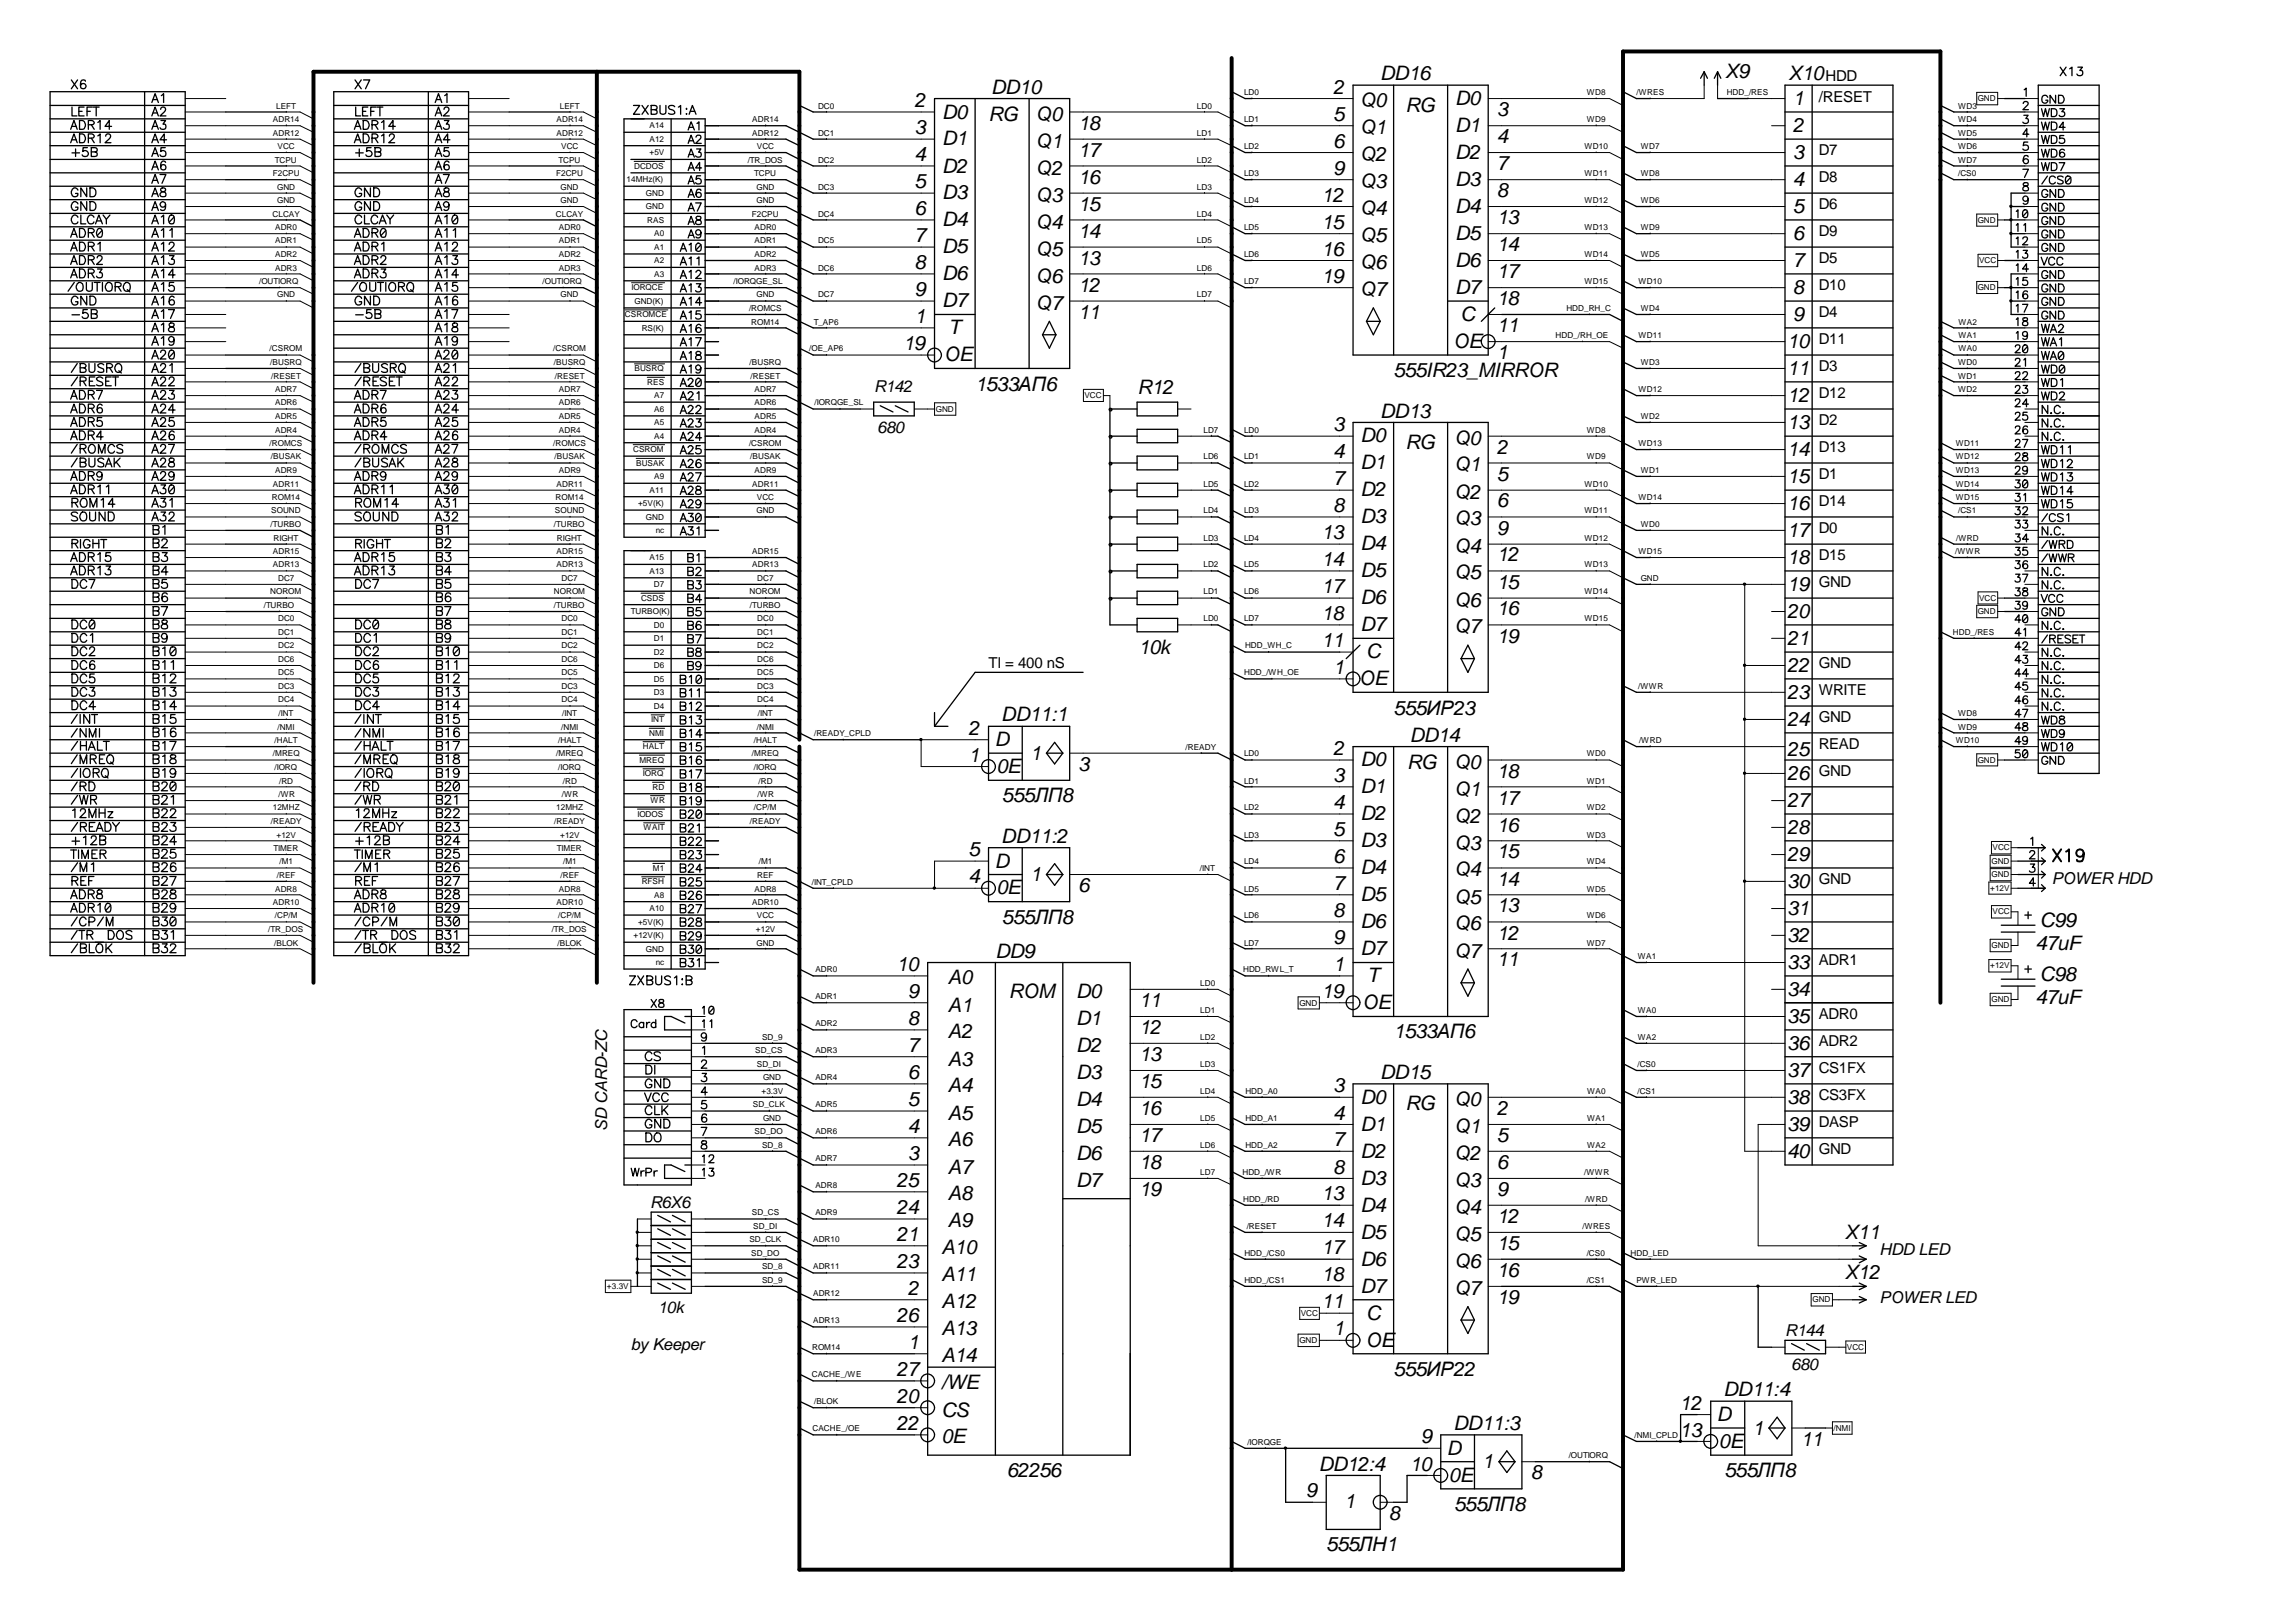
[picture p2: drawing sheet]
<svg xmlns="http://www.w3.org/2000/svg" width="297mm" height="210mm" viewBox="0 0 297 210" stroke-linecap="round" stroke-linejoin="round" font-family="sans-serif">
<defs><g id="words">
<g font-size="2.6">
<text x="178.6" y="10.4">DD16</text>
<text x="223.2" y="10.1">X9</text>
<text x="231.4" y="10.4">X10</text>
<text x="118.3" y="13.9">2</text>
<text x="118.3" y="17.4">3</text>
<text x="121.9" y="15.3">D0</text>
<text x="127.9" y="15.6">RG</text>
<text x="128.2" y="12.1">DD10</text>
<text x="134" y="15.6">Q0</text>
<text x="139.5" y="16.8">18</text>
<text x="172.5" y="12.1">2</text>
<text x="172.5" y="15.6">5</text>
<text x="175.9" y="13.9">Q0</text>
<text x="175.9" y="17.4">Q1</text>
<text x="181.8" y="14.4">RG</text>
<text x="188.3" y="13.6">D0</text>
<text x="188.3" y="17.1">D1</text>
<text x="193.6" y="15">3</text>
<text x="231.9" y="17.1">2</text>
<text x="231.9" y="13.6">1</text>
<text x="118.3" y="20.8">4</text>
<text x="121.9" y="18.8">D1</text>
<text x="121.9" y="22.3">D2</text>
<text x="134" y="19.1">Q1</text>
<text x="134" y="22.6">Q2</text>
<text x="139.5" y="20.3">17</text>
<text x="139.5" y="23.8">16</text>
<text x="172.5" y="22.6">9</text>
<text x="172.5" y="19.1">6</text>
<text x="175.9" y="20.8">Q2</text>
<text x="188.3" y="20.5">D2</text>
<text x="193.6" y="22">7</text>
<text x="193.6" y="18.5">4</text>
<text x="231.9" y="20.5">3</text>
<text x="118.3" y="24.4">5</text>
<text x="118.3" y="27.8">6</text>
<text x="121.9" y="29.3">D4</text>
<text x="121.9" y="25.8">D3</text>
<text x="134" y="29.6">Q4</text>
<text x="134" y="26.1">Q3</text>
<text x="139.5" y="27.3">15</text>
<text x="171" y="29.6">15</text>
<text x="171" y="26.1">12</text>
<text x="175.9" y="24.4">Q3</text>
<text x="175.9" y="27.8">Q4</text>
<text x="188.3" y="24.1">D3</text>
<text x="188.3" y="27.6">D4</text>
<text x="193.6" y="25.5">8</text>
<text x="193.6" y="29">13</text>
<text x="231.9" y="27.6">5</text>
<text x="231.9" y="24.1">4</text>
<text x="118.3" y="34.8">8</text>
<text x="118.3" y="31.3">7</text>
<text x="121.9" y="32.8">D5</text>
<text x="134" y="33.1">Q5</text>
<text x="139.5" y="30.7">14</text>
<text x="139.5" y="34.3">13</text>
<text x="171" y="33.1">16</text>
<text x="175.9" y="34.8">Q6</text>
<text x="175.9" y="31.3">Q5</text>
<text x="188.3" y="34.6">D6</text>
<text x="188.3" y="31">D5</text>
<text x="193.6" y="36">17</text>
<text x="193.6" y="32.5">14</text>
<text x="231.9" y="34.6">7</text>
<text x="231.9" y="31">6</text>
<text x="118.3" y="38.3">9</text>
<text x="118.3" y="41.8">1</text>
<text x="121.9" y="39.8">D7</text>
<text x="121.9" y="36.3">D6</text>
<text x="134" y="40.1">Q7</text>
<text x="134" y="36.6">Q6</text>
<text x="139.5" y="41.2">11</text>
<text x="139.5" y="37.7">12</text>
<text x="171" y="36.6">19</text>
<text x="175.9" y="38.3">Q7</text>
<text x="188.3" y="38">D7</text>
<text x="188.9" y="41.5">C</text>
<text x="193.6" y="39.5">18</text>
<text x="231.9" y="38">8</text>
<text x="231.9" y="41.5">9</text>
<text x="116.8" y="45.3">19</text>
<text x="122.1" y="46.8">OE</text>
<text x="122.7" y="43.3">T</text>
<text x="188" y="45">OE</text>
<text x="193.6" y="46.5">1</text>
<text x="193.6" y="43">11</text>
<text x="231.2" y="45">10</text>
<text x="126.2" y="50.6">1533АП6</text>
<text x="147.2" y="51">R12</text>
<text x="180.3" y="48.8">555IR23_MIRROR</text>
<text x="231.2" y="48.5">11</text>
<text x="231.2" y="52">12</text>
<text x="172.5" y="55.8">3</text>
<text x="172.5" y="59.3">4</text>
<text x="176" y="57.2">D0</text>
<text x="178.6" y="54">DD13</text>
<text x="181.8" y="58.1">RG</text>
<text x="188.1" y="57.5">Q0</text>
<text x="193.6" y="58.7">2</text>
<text x="231.2" y="59">14</text>
<text x="231.2" y="55.5">13</text>
<text x="172.5" y="62.8">7</text>
<text x="176" y="64.2">D2</text>
<text x="176" y="60.7">D1</text>
<text x="188.1" y="61">Q1</text>
<text x="188.1" y="64.5">Q2</text>
<text x="193.6" y="62.2">5</text>
<text x="193.6" y="65.7">6</text>
<text x="231.2" y="66">16</text>
<text x="231.2" y="62.5">15</text>
<text x="171" y="69.8">13</text>
<text x="172.5" y="66.3">8</text>
<text x="176" y="71.2">D4</text>
<text x="176" y="67.7">D3</text>
<text x="188.1" y="71.5">Q4</text>
<text x="188.1" y="68">Q3</text>
<text x="193.6" y="69.2">9</text>
<text x="231.2" y="69.5">17</text>
<text x="171" y="76.8">17</text>
<text x="171" y="73.3">14</text>
<text x="176" y="74.7">D5</text>
<text x="188.1" y="75">Q5</text>
<text x="193.6" y="72.7">12</text>
<text x="193.6" y="76.2">15</text>
<text x="231.2" y="76.5">19</text>
<text x="231.2" y="73">18</text>
<text x="171" y="80.2">18</text>
<text x="171" y="83.7">11</text>
<text x="176" y="81.7">D7</text>
<text x="176" y="78.2">D6</text>
<text x="188.1" y="82">Q7</text>
<text x="188.1" y="78.5">Q6</text>
<text x="193.6" y="83.2">19</text>
<text x="193.6" y="79.6">16</text>
<text x="231.2" y="79.9">20</text>
<text x="231.2" y="83.5">21</text>
<text x="147.3" y="84.6">10k</text>
<text x="172.5" y="87.2">1</text>
<text x="175.8" y="88.7">OE</text>
<text x="176.7" y="85.2">C</text>
<text x="231.2" y="86.9">22</text>
<text x="125.3" y="95.1">2</text>
<text x="129.5" y="93.4">DD11:1</text>
<text x="180.3" y="92.5">555ИР23</text>
<text x="182.4" y="96">DD14</text>
<text x="231.2" y="90.4">23</text>
<text x="231.2" y="93.9">24</text>
<text x="125.3" y="98.6">1</text>
<text x="128.7" y="96.5">D</text>
<text x="128.9" y="100">0E</text>
<text x="133.3" y="98.3">1</text>
<text x="139.5" y="99.8">3</text>
<text x="172.5" y="97.7">2</text>
<text x="172.5" y="101.2">3</text>
<text x="176" y="99.2">D0</text>
<text x="182" y="99.5">RG</text>
<text x="188.1" y="99.5">Q0</text>
<text x="193.6" y="100.6">18</text>
<text x="231.2" y="100.9">26</text>
<text x="231.2" y="97.8">25</text>
<text x="129.6" y="103.8">555ЛП8</text>
<text x="172.5" y="104.7">4</text>
<text x="176" y="102.7">D1</text>
<text x="176" y="106.1">D2</text>
<text x="188.1" y="103">Q1</text>
<text x="188.1" y="106.4">Q2</text>
<text x="193.6" y="104.1">17</text>
<text x="193.6" y="107.6">16</text>
<text x="231.2" y="107.9">28</text>
<text x="231.2" y="104.4">27</text>
<text x="125.3" y="110.8">5</text>
<text x="128.7" y="112.3">D</text>
<text x="129.5" y="109.1">DD11:2</text>
<text x="172.5" y="108.2">5</text>
<text x="172.5" y="111.7">6</text>
<text x="176" y="113.1">D4</text>
<text x="176" y="109.7">D3</text>
<text x="188.1" y="113.4">Q4</text>
<text x="188.1" y="110">Q3</text>
<text x="193.6" y="111.1">15</text>
<text x="231.2" y="111.4">29</text>
<text x="125.3" y="114.3">4</text>
<text x="128.9" y="115.8">0E</text>
<text x="129.6" y="119.6">555ЛП8</text>
<text x="133.3" y="114">1</text>
<text x="139.5" y="115.5">6</text>
<text x="172.5" y="118.7">8</text>
<text x="172.5" y="115.2">7</text>
<text x="176" y="116.6">D5</text>
<text x="188.1" y="116.9">Q5</text>
<text x="193.6" y="114.6">14</text>
<text x="193.6" y="118.1">13</text>
<text x="231.2" y="118.4">31</text>
<text x="231.2" y="114.9">30</text>
<text x="263.9" y="120">C99</text>
<text x="116" y="125.7">10</text>
<text x="128.8" y="123.9">DD9</text>
<text x="172.5" y="122.1">9</text>
<text x="172.5" y="125.7">1</text>
<text x="176" y="123.6">D7</text>
<text x="176" y="120.1">D6</text>
<text x="188.1" y="123.9">Q7</text>
<text x="188.1" y="120.4">Q6</text>
<text x="193.6" y="125.1">11</text>
<text x="193.6" y="121.6">12</text>
<text x="231.2" y="121.9">32</text>
<text x="231.2" y="125.4">33</text>
<text x="263.4" y="122.9">47uF</text>
<text x="117.4" y="129.1">9</text>
<text x="122.6" y="127.4">A0</text>
<text x="122.6" y="130.9">A1</text>
<text x="130.5" y="129.1">ROM</text>
<text x="139.2" y="129.1">D0</text>
<text x="147.4" y="130.3">11</text>
<text x="171" y="129.1">19</text>
<text x="176.2" y="130.6">OE</text>
<text x="176.9" y="127.1">T</text>
<text x="231.2" y="128.9">34</text>
<text x="263.4" y="129.9">47uF</text>
<text x="263.9" y="127">C98</text>
<text x="117.4" y="136.1">7</text>
<text x="117.4" y="132.6">8</text>
<text x="122.6" y="134.4">A2</text>
<text x="122.6" y="137.9">A3</text>
<text x="139.2" y="136.1">D2</text>
<text x="139.2" y="132.6">D1</text>
<text x="147.4" y="137.3">13</text>
<text x="147.4" y="133.8">12</text>
<text x="180.3" y="134.4">1533АП6</text>
<text x="231.2" y="132.3">35</text>
<text x="231.2" y="135.9">36</text>
<text x="117.4" y="139.6">6</text>
<text x="117.4" y="143.1">5</text>
<text x="122.6" y="141.4">A4</text>
<text x="139.2" y="139.6">D3</text>
<text x="139.2" y="143.1">D4</text>
<text x="147.4" y="140.8">15</text>
<text x="172.5" y="141.4">3</text>
<text x="176" y="142.8">D0</text>
<text x="178.6" y="139.6">DD15</text>
<text x="181.8" y="143.7">RG</text>
<text x="188.1" y="143.1">Q0</text>
<text x="231.2" y="142.8">38</text>
<text x="231.2" y="139.3">37</text>
<text x="117.4" y="146.6">4</text>
<text x="122.6" y="144.9">A5</text>
<text x="122.6" y="148.4">A6</text>
<text x="139.2" y="146.6">D5</text>
<text x="147.4" y="147.8">17</text>
<text x="147.4" y="144.3">16</text>
<text x="172.5" y="144.9">4</text>
<text x="172.5" y="148.4">7</text>
<text x="176" y="146.3">D1</text>
<text x="176" y="149.8">D2</text>
<text x="188.1" y="146.6">Q1</text>
<text x="193.6" y="147.8">5</text>
<text x="193.6" y="144.3">2</text>
<text x="231.2" y="149.8">40</text>
<text x="231.2" y="146.3">39</text>
<text x="116" y="153.6">25</text>
<text x="117.4" y="150.1">3</text>
<text x="122.6" y="155.3">A8</text>
<text x="122.6" y="151.9">A7</text>
<text x="139.2" y="150.1">D6</text>
<text x="139.2" y="153.6">D7</text>
<text x="147.4" y="151.3">18</text>
<text x="147.4" y="154.8">19</text>
<text x="171" y="155.3">13</text>
<text x="172.5" y="151.9">8</text>
<text x="176" y="153.3">D3</text>
<text x="188.1" y="150.1">Q2</text>
<text x="188.1" y="153.6">Q3</text>
<text x="193.6" y="154.8">9</text>
<text x="193.6" y="151.3">6</text>
<text x="116" y="160.6">21</text>
<text x="116" y="157.1">24</text>
<text x="122.6" y="158.8">A9</text>
<text x="171" y="158.8">14</text>
<text x="176" y="156.8">D4</text>
<text x="176" y="160.3">D5</text>
<text x="188.1" y="157.1">Q4</text>
<text x="188.1" y="160.6">Q5</text>
<text x="193.6" y="158.3">12</text>
<text x="193.6" y="161.8">15</text>
<text x="238.7" y="160.3">X11</text>
<text x="116" y="164.1">23</text>
<text x="117.4" y="167.6">2</text>
<text x="121.8" y="165.8">A11</text>
<text x="121.8" y="162.3">A10</text>
<text x="171" y="162.3">17</text>
<text x="171" y="165.8">18</text>
<text x="176" y="167.3">D7</text>
<text x="176" y="163.8">D6</text>
<text x="188.1" y="167.6">Q7</text>
<text x="188.1" y="164.1">Q6</text>
<text x="193.6" y="165.2">16</text>
<text x="238.7" y="165.5">X12</text>
<text x="116" y="171.1">26</text>
<text x="121.8" y="169.3">A12</text>
<text x="121.8" y="172.8">A13</text>
<text x="171" y="169.3">11</text>
<text x="172.5" y="172.8">1</text>
<text x="176.7" y="170.8">C</text>
<text x="193.6" y="168.8">19</text>
<text x="116" y="178.1">27</text>
<text x="117.4" y="174.6">1</text>
<text x="121.8" y="176.3">A14</text>
<text x="121.8" y="179.8">/WE</text>
<text x="176.7" y="174.3">OE</text>
<text x="180.3" y="178.1">555ИР22</text>
<text x="116" y="181.5">20</text>
<text x="116" y="185.1">22</text>
<text x="121.8" y="183.3">CS</text>
<text x="188" y="185.1">DD11:3</text>
<text x="217.3" y="182.4">12</text>
<text x="217.3" y="185.9">13</text>
<text x="222.1" y="183.9">D</text>
<text x="223" y="180.7">DD11:4</text>
<text x="226.7" y="185.6">1</text>
<text x="121.8" y="186.8">0E</text>
<text x="130.3" y="191.1">62256</text>
<text x="170.6" y="190.3">DD12:4</text>
<text x="182.4" y="190.3">10</text>
<text x="183.8" y="186.8">9</text>
<text x="187.2" y="188.2">D</text>
<text x="187.5" y="191.7">0E</text>
<text x="191.8" y="190">1</text>
<text x="198" y="191.4">8</text>
<text x="222.4" y="187.4">0E</text>
<text x="223.1" y="191.1">555ЛП8</text>
<text x="233" y="187.1">11</text>
<text x="169" y="193.8">9</text>
<text x="173.9" y="195.2">1</text>
<text x="179.7" y="196.7">8</text>
<text x="188.1" y="195.5">555ЛП8</text>
<text x="171.6" y="200.8">555ЛН1</text>
</g>
<g font-size="2.1">
<text x="113.1" y="50.7">R142</text>
<text x="113.5" y="56.1">680</text>
<text x="265.4" y="114.4">POWER HDD</text>
<text x="78.6" y="146.4" transform="rotate(-90 78.6 146.4)">SD CARD-ZC</text>
<text x="84.1" y="156.4">R6X6</text>
<text x="243.2" y="162.4">HDD LED</text>
<text x="85.1" y="169.9">10k</text>
<text x="231" y="172.9">R144</text>
<text x="243.2" y="168.6">POWER LED</text>
<text x="81.6" y="174.7">by Keeper</text>
<text x="231.7" y="177.3">680</text>
</g>
<g font-size="1.9">
<text x="236.2" y="10.5">HDD</text>
<text x="235.3" y="13.1">/RESET</text>
<text x="235.3" y="23.6">D8</text>
<text x="235.3" y="20.1">D7</text>
<text x="235.3" y="27.1">D6</text>
<text x="235.3" y="30.6">D9</text>
<text x="235.3" y="34.1">D5</text>
<text x="235.3" y="37.6">D10</text>
<text x="235.3" y="41.1">D4</text>
<text x="235.3" y="44.5">D11</text>
<text x="235.3" y="48.1">D3</text>
<text x="235.3" y="51.5">D12</text>
<text x="235.3" y="58.5">D13</text>
<text x="235.3" y="55">D2</text>
<text x="235.3" y="65.5">D14</text>
<text x="235.3" y="62">D1</text>
<text x="235.3" y="69">D0</text>
<text x="235.3" y="72.5">D15</text>
<text x="235.3" y="76">GND</text>
<text x="127.9" y="86.5">Tl = 400 nS</text>
<text x="235.3" y="90">WRITE</text>
<text x="235.3" y="86.5">GND</text>
<text x="235.3" y="93.5">GND</text>
<text x="235.3" y="100.5">GND</text>
<text x="235.3" y="97">READ</text>
<text x="235.3" y="114.4">GND</text>
<text x="235.3" y="124.9">ADR1</text>
<text x="235.3" y="131.9">ADR0</text>
<text x="235.3" y="135.4">ADR2</text>
<text x="235.3" y="142.4">CS3FX</text>
<text x="235.3" y="138.9">CS1FX</text>
<text x="235.3" y="149.4">GND</text>
<text x="235.3" y="145.9">DASP</text>
</g>
<g font-size="1.1">
<text x="35.3" y="15.8">ADR14</text>
<text x="35.3" y="17.5">ADR12</text>
<text x="35.7" y="14.1">LEFT</text>
<text x="72" y="15.8">ADR14</text>
<text x="72" y="17.5">ADR12</text>
<text x="72.4" y="14.1">LEFT</text>
<text x="84" y="16.6">A14</text>
<text x="97.3" y="15.8">ADR14</text>
<text x="97.3" y="17.5">ADR12</text>
<text x="105.8" y="17.5">DC1</text>
<text x="105.8" y="14.1">DC0</text>
<text x="154.9" y="17.5">LD1</text>
<text x="154.9" y="14.1">LD0</text>
<text x="161" y="15.8">LD1</text>
<text x="161" y="12.3">LD0</text>
<text x="205.3" y="15.8">WD9</text>
<text x="205.3" y="12.3">WD8</text>
<text x="211.7" y="12.3">/WRES</text>
<text x="223.4" y="12.3">HDD_/RES</text>
<text x="253.3" y="15.8">WD4</text>
<text x="253.3" y="17.5">WD5</text>
<text x="253.3" y="14.1">WD3</text>
<text x="255.9" y="13.1">GND</text>
<text x="35.3" y="22.8">F2CPU</text>
<text x="35.6" y="21.1">TCPU</text>
<text x="35.9" y="19.3">VCC</text>
<text x="72" y="22.8">F2CPU</text>
<text x="72.3" y="21.1">TCPU</text>
<text x="72.6" y="19.3">VCC</text>
<text x="81.1" y="23.6">14MHz(K)</text>
<text x="82" y="21.9">DCDOS</text>
<text x="84" y="18.3">A12</text>
<text x="84" y="20.1">+5V</text>
<text x="96.7" y="21.1">/TR_DOS</text>
<text x="97.6" y="22.8">TCPU</text>
<text x="97.9" y="19.3">VCC</text>
<text x="105.8" y="21.1">DC2</text>
<text x="154.9" y="21.1">LD2</text>
<text x="161" y="22.8">LD3</text>
<text x="161" y="19.3">LD2</text>
<text x="205" y="22.8">WD11</text>
<text x="205" y="19.3">WD10</text>
<text x="212.3" y="22.8">WD8</text>
<text x="212.3" y="19.3">WD7</text>
<text x="253.3" y="21.1">WD7</text>
<text x="253.3" y="22.8">/CS0</text>
<text x="253.3" y="19.3">WD6</text>
<text x="35.3" y="28">CLCAY</text>
<text x="35.6" y="29.8">ADR0</text>
<text x="35.9" y="26.3">GND</text>
<text x="35.9" y="24.5">GND</text>
<text x="71.9" y="28">CLCAY</text>
<text x="72.3" y="29.8">ADR0</text>
<text x="72.5" y="26.3">GND</text>
<text x="72.5" y="24.5">GND</text>
<text x="83.6" y="27.1">GND</text>
<text x="83.6" y="25.3">GND</text>
<text x="83.7" y="28.8">RAS</text>
<text x="97.3" y="28">F2CPU</text>
<text x="97.6" y="29.8">ADR0</text>
<text x="97.9" y="26.3">GND</text>
<text x="97.9" y="24.5">GND</text>
<text x="105.8" y="28">DC4</text>
<text x="105.8" y="24.5">DC3</text>
<text x="154.9" y="28">LD4</text>
<text x="154.9" y="24.5">LD3</text>
<text x="161" y="26.3">LD4</text>
<text x="161" y="29.8">LD5</text>
<text x="205" y="26.3">WD12</text>
<text x="205" y="29.8">WD13</text>
<text x="212.3" y="26.3">WD6</text>
<text x="212.3" y="29.8">WD9</text>
<text x="255.9" y="28.8">GND</text>
<text x="35.6" y="31.5">ADR1</text>
<text x="35.6" y="33.2">ADR2</text>
<text x="35.6" y="35">ADR3</text>
<text x="72.3" y="31.5">ADR1</text>
<text x="72.3" y="33.2">ADR2</text>
<text x="72.3" y="35">ADR3</text>
<text x="84.6" y="32.3">A1</text>
<text x="84.6" y="34.1">A2</text>
<text x="84.6" y="35.8">A3</text>
<text x="84.6" y="30.6">A0</text>
<text x="97.6" y="31.5">ADR1</text>
<text x="97.6" y="33.2">ADR2</text>
<text x="97.6" y="35">ADR3</text>
<text x="105.8" y="31.5">DC5</text>
<text x="105.8" y="35">DC6</text>
<text x="154.9" y="31.5">LD5</text>
<text x="154.9" y="35">LD6</text>
<text x="161" y="33.2">LD6</text>
<text x="205" y="33.2">WD14</text>
<text x="212.3" y="33.2">WD5</text>
<text x="256" y="34.1">VCC</text>
<text x="33.5" y="36.8">/OUTIORQ</text>
<text x="35.9" y="38.5">GND</text>
<text x="70.2" y="36.8">/OUTIORQ</text>
<text x="72.5" y="38.5">GND</text>
<text x="80.9" y="41.1">CSROMCE</text>
<text x="81.7" y="37.6">IORQCE</text>
<text x="82.1" y="39.3">GND(K)</text>
<text x="94.9" y="36.8">/IORQGE_SL</text>
<text x="96.9" y="40.2">/ROMCS</text>
<text x="97.9" y="38.5">GND</text>
<text x="105.8" y="38.5">DC7</text>
<text x="154.9" y="38.5">LD7</text>
<text x="161" y="36.8">LD7</text>
<text x="202.6" y="40.2">HDD_RH_C</text>
<text x="205" y="36.8">WD15</text>
<text x="212" y="36.8">WD10</text>
<text x="212.3" y="40.2">WD4</text>
<text x="255.9" y="37.6">GND</text>
<text x="34.9" y="45.5">/CSROM</text>
<text x="35" y="47.2">/BUSRQ</text>
<text x="71.6" y="45.5">/CSROM</text>
<text x="71.7" y="47.2">/BUSRQ</text>
<text x="83" y="42.8">RS(K)</text>
<text x="97" y="47.2">/BUSRQ</text>
<text x="97.2" y="42">ROM14</text>
<text x="104.7" y="45.5">/OE_AP6</text>
<text x="105.3" y="42">T_AP6</text>
<text x="201.3" y="43.7">HDD_/RH_OE</text>
<text x="212" y="43.7">WD11</text>
<text x="212.3" y="47.2">WD3</text>
<text x="253.3" y="47.2">WD0</text>
<text x="253.4" y="42">WA2</text>
<text x="253.4" y="43.7">WA1</text>
<text x="253.4" y="45.5">WA0</text>
<text x="35.1" y="49">/RESET</text>
<text x="35.6" y="52.5">ADR6</text>
<text x="35.6" y="50.7">ADR7</text>
<text x="71.8" y="49">/RESET</text>
<text x="72.3" y="52.5">ADR6</text>
<text x="72.3" y="50.7">ADR7</text>
<text x="82.1" y="48.1">BUSRQ</text>
<text x="83.7" y="49.8">RES</text>
<text x="84.6" y="53.3">A6</text>
<text x="84.6" y="51.5">A7</text>
<text x="97.1" y="49">/RESET</text>
<text x="97.6" y="52.5">ADR6</text>
<text x="97.6" y="50.7">ADR7</text>
<text x="105.4" y="52.5">/IORQGE_SL</text>
<text x="121.1" y="53.3">GND</text>
<text x="140.3" y="51.5">VCC</text>
<text x="212" y="50.7">WD12</text>
<text x="253.3" y="49">WD1</text>
<text x="253.3" y="50.7">WD2</text>
<text x="34.9" y="57.7">/ROMCS</text>
<text x="35.1" y="59.5">/BUSAK</text>
<text x="35.6" y="54.2">ADR5</text>
<text x="35.6" y="56">ADR4</text>
<text x="71.6" y="57.7">/ROMCS</text>
<text x="71.8" y="59.5">/BUSAK</text>
<text x="72.3" y="54.2">ADR5</text>
<text x="72.3" y="56">ADR4</text>
<text x="81.9" y="58.5">CSROM</text>
<text x="84.6" y="55">A5</text>
<text x="84.6" y="56.8">A4</text>
<text x="96.9" y="57.7">/CSROM</text>
<text x="97.1" y="59.5">/BUSAK</text>
<text x="97.6" y="54.2">ADR5</text>
<text x="97.6" y="56">ADR4</text>
<text x="155.7" y="59.5">LD6</text>
<text x="155.7" y="56">LD7</text>
<text x="161" y="59.5">LD1</text>
<text x="161" y="56">LD0</text>
<text x="205.3" y="59.5">WD9</text>
<text x="205.3" y="56">WD8</text>
<text x="212" y="57.7">WD13</text>
<text x="212.3" y="54.2">WD2</text>
<text x="253" y="57.7">WD11</text>
<text x="253" y="59.5">WD12</text>
<text x="35.2" y="64.7">ROM14</text>
<text x="35.3" y="63">ADR11</text>
<text x="35.6" y="61.2">ADR9</text>
<text x="71.9" y="64.7">ROM14</text>
<text x="72" y="63">ADR11</text>
<text x="72.3" y="61.2">ADR9</text>
<text x="82.3" y="60.3">BUSAK</text>
<text x="82.5" y="65.5">+5V(K)</text>
<text x="84" y="63.8">A11</text>
<text x="84.6" y="62">A9</text>
<text x="97.3" y="63">ADR11</text>
<text x="97.6" y="61.2">ADR9</text>
<text x="97.9" y="64.7">VCC</text>
<text x="155.7" y="63">LD5</text>
<text x="161" y="63">LD2</text>
<text x="205" y="63">WD10</text>
<text x="212" y="64.7">WD14</text>
<text x="212.3" y="61.2">WD1</text>
<text x="253" y="63">WD14</text>
<text x="253" y="64.7">WD15</text>
<text x="253" y="61.2">WD13</text>
<text x="35" y="68.2">/TURBO</text>
<text x="35.1" y="66.4">SOUND</text>
<text x="35.3" y="71.7">ADR15</text>
<text x="35.4" y="69.9">RIGHT</text>
<text x="71.7" y="68.2">/TURBO</text>
<text x="71.8" y="66.4">SOUND</text>
<text x="72" y="71.7">ADR15</text>
<text x="72.1" y="69.9">RIGHT</text>
<text x="83.6" y="67.2">GND</text>
<text x="84.8" y="69">nc</text>
<text x="97.3" y="71.7">ADR15</text>
<text x="97.9" y="66.4">GND</text>
<text x="155.7" y="69.9">LD3</text>
<text x="155.7" y="66.4">LD4</text>
<text x="161" y="69.9">LD4</text>
<text x="161" y="66.4">LD3</text>
<text x="205" y="69.9">WD12</text>
<text x="205" y="66.4">WD11</text>
<text x="212" y="71.7">WD15</text>
<text x="212.3" y="68.2">WD0</text>
<text x="252.9" y="71.7">/WWR</text>
<text x="253.1" y="69.9">/WRD</text>
<text x="253.3" y="66.4">/CS1</text>
<text x="35" y="76.9">NOROM</text>
<text x="35.3" y="73.4">ADR13</text>
<text x="36" y="75.2">DC7</text>
<text x="71.7" y="76.9">NOROM</text>
<text x="72" y="73.4">ADR13</text>
<text x="72.6" y="75.2">DC7</text>
<text x="82.9" y="77.7">CSDS</text>
<text x="84" y="72.5">A15</text>
<text x="84" y="74.2">A13</text>
<text x="84.6" y="76">D7</text>
<text x="97" y="76.9">NOROM</text>
<text x="97.3" y="73.4">ADR13</text>
<text x="98" y="75.2">DC7</text>
<text x="155.7" y="73.4">LD2</text>
<text x="155.7" y="76.9">LD1</text>
<text x="161" y="73.4">LD5</text>
<text x="161" y="76.9">LD6</text>
<text x="205" y="73.4">WD13</text>
<text x="205" y="76.9">WD14</text>
<text x="212.3" y="75.2">GND</text>
<text x="256" y="77.7">VCC</text>
<text x="34.1" y="78.7">/TURBO</text>
<text x="36" y="83.9">DC2</text>
<text x="36" y="80.4">DC0</text>
<text x="36" y="82.2">DC1</text>
<text x="71.7" y="78.7">/TURBO</text>
<text x="72.6" y="83.9">DC2</text>
<text x="72.6" y="80.4">DC0</text>
<text x="72.6" y="82.2">DC1</text>
<text x="81.6" y="79.5">TURBO(K)</text>
<text x="84.6" y="83">D1</text>
<text x="84.6" y="81.3">D0</text>
<text x="97" y="78.7">/TURBO</text>
<text x="98" y="83.9">DC2</text>
<text x="98" y="80.4">DC0</text>
<text x="98" y="82.2">DC1</text>
<text x="155.7" y="80.4">LD0</text>
<text x="161" y="80.4">LD7</text>
<text x="161.1" y="83.9">HDD_WH_C</text>
<text x="205" y="80.4">WD15</text>
<text x="252.6" y="82.2">HDD_/RES</text>
<text x="255.9" y="79.5">GND</text>
<text x="36" y="89.2">DC3</text>
<text x="36" y="85.7">DC6</text>
<text x="36" y="87.4">DC5</text>
<text x="72.6" y="89.2">DC3</text>
<text x="72.6" y="85.7">DC6</text>
<text x="72.6" y="87.4">DC5</text>
<text x="84.6" y="88.2">D5</text>
<text x="84.6" y="90">D3</text>
<text x="84.6" y="84.7">D2</text>
<text x="84.6" y="86.5">D6</text>
<text x="98" y="89.2">DC3</text>
<text x="98" y="85.7">DC6</text>
<text x="98" y="87.4">DC5</text>
<text x="161" y="87.4">HDD_/WH_OE</text>
<text x="211.9" y="89.2">/WWR</text>
<text x="35.9" y="94.4">/NMI</text>
<text x="36" y="90.9">DC4</text>
<text x="36" y="92.6">/INT</text>
<text x="72.6" y="94.4">/NMI</text>
<text x="72.6" y="90.9">DC4</text>
<text x="72.7" y="92.6">/INT</text>
<text x="84" y="95.2">NMI</text>
<text x="84.2" y="93.4">INT</text>
<text x="84.6" y="91.7">D4</text>
<text x="97.9" y="94.4">/NMI</text>
<text x="98" y="90.9">DC4</text>
<text x="98" y="92.6">/INT</text>
<text x="105.3" y="95.3">/READY_CPLD</text>
<text x="253.3" y="94.4">WD9</text>
<text x="253.3" y="92.6">WD8</text>
<text x="35.3" y="97.9">/MREQ</text>
<text x="35.5" y="99.6">/IORQ</text>
<text x="35.5" y="96.2">/HALT</text>
<text x="36.1" y="101.4">/RD</text>
<text x="72" y="97.9">/MREQ</text>
<text x="72.2" y="99.6">/IORQ</text>
<text x="72.2" y="96.2">/HALT</text>
<text x="72.8" y="101.4">/RD</text>
<text x="82.7" y="98.7">MREQ</text>
<text x="83.2" y="97">HALT</text>
<text x="83.2" y="100.4">IORQ</text>
<text x="97.3" y="97.9">/MREQ</text>
<text x="97.5" y="99.6">/IORQ</text>
<text x="97.5" y="96.2">/HALT</text>
<text x="98.1" y="101.4">/RD</text>
<text x="153.4" y="97">/READY</text>
<text x="161" y="101.4">LD1</text>
<text x="161" y="97.9">LD0</text>
<text x="205.3" y="101.4">WD1</text>
<text x="205.3" y="97.9">WD0</text>
<text x="212" y="96.2">/WRD</text>
<text x="253" y="96.2">WD10</text>
<text x="255.9" y="98.7">GND</text>
<text x="35.1" y="106.6">/READY</text>
<text x="35.3" y="104.9">12MHZ</text>
<text x="36" y="103.1">/WR</text>
<text x="71.7" y="106.6">/READY</text>
<text x="72" y="104.9">12MHZ</text>
<text x="72.7" y="103.1">/WR</text>
<text x="82.5" y="105.7">IODOS</text>
<text x="83.3" y="107.4">WAIT</text>
<text x="84.2" y="103.9">WR</text>
<text x="84.4" y="102.2">RD</text>
<text x="97" y="106.6">/READY</text>
<text x="97.5" y="104.9">/CP/M</text>
<text x="98" y="103.1">/WR</text>
<text x="161" y="104.9">LD2</text>
<text x="205.3" y="104.9">WD2</text>
<text x="35.4" y="110.1">TIMER</text>
<text x="35.8" y="108.4">+12V</text>
<text x="35.8" y="113.6">/REF</text>
<text x="36.2" y="111.9">/M1</text>
<text x="72.1" y="110.1">TIMER</text>
<text x="72.5" y="108.4">+12V</text>
<text x="72.5" y="113.6">/REF</text>
<text x="72.9" y="111.9">/M1</text>
<text x="84.5" y="112.7">M1</text>
<text x="98" y="113.6">REF</text>
<text x="98.2" y="111.9">/M1</text>
<text x="155.2" y="112.7">/INT</text>
<text x="161" y="111.9">LD4</text>
<text x="161" y="108.4">LD3</text>
<text x="205.3" y="111.9">WD4</text>
<text x="205.3" y="108.4">WD3</text>
<text x="257.6" y="111.8">GND</text>
<text x="257.6" y="113.6">GND</text>
<text x="257.8" y="110">VCC</text>
<text x="35.3" y="117.1">ADR10</text>
<text x="35.6" y="118.8">/CP/M</text>
<text x="35.6" y="115.4">ADR8</text>
<text x="72" y="117.1">ADR10</text>
<text x="72.2" y="118.8">/CP/M</text>
<text x="72.3" y="115.4">ADR8</text>
<text x="82.5" y="119.6">+5V(K)</text>
<text x="83" y="114.4">RFSH</text>
<text x="84" y="117.9">A10</text>
<text x="84.6" y="116.2">A8</text>
<text x="97.3" y="117.1">ADR10</text>
<text x="97.6" y="115.4">ADR8</text>
<text x="97.9" y="118.8">VCC</text>
<text x="105" y="114.5">/INT_CPLD</text>
<text x="161" y="115.4">LD5</text>
<text x="161" y="118.8">LD6</text>
<text x="205.3" y="115.4">WD5</text>
<text x="205.3" y="118.8">WD6</text>
<text x="257.5" y="115.3">+12V</text>
<text x="257.8" y="118.3">VCC</text>
<text x="34.7" y="120.6">/TR_DOS</text>
<text x="35.5" y="122.4">/BLOK</text>
<text x="71.4" y="120.6">/TR_DOS</text>
<text x="72.1" y="122.4">/BLOK</text>
<text x="82" y="121.4">+12V(K)</text>
<text x="83.6" y="123.2">GND</text>
<text x="84.8" y="124.9">nc</text>
<text x="97.8" y="120.6">+12V</text>
<text x="97.9" y="122.4">GND</text>
<text x="105.5" y="125.8">ADR0</text>
<text x="160.8" y="125.8">HDD_RWL_T</text>
<text x="161" y="122.4">LD7</text>
<text x="205.3" y="122.4">WD7</text>
<text x="211.9" y="124.1">WA1</text>
<text x="257.5" y="125.3">+12V</text>
<text x="257.6" y="122.7">GND</text>
<text x="105.5" y="129.3">ADR1</text>
<text x="155.3" y="131.1">LD1</text>
<text x="155.3" y="127.6">LD0</text>
<text x="168.1" y="130.1">GND</text>
<text x="211.9" y="131.1">WA0</text>
<text x="257.6" y="129.7">GND</text>
<text x="97.7" y="136.3">SD_CS</text>
<text x="98.6" y="134.5">SD_9</text>
<text x="105.5" y="136.3">ADR3</text>
<text x="105.5" y="132.8">ADR2</text>
<text x="155.3" y="134.5">LD2</text>
<text x="211.9" y="134.5">WA2</text>
<text x="97.4" y="143.3">SD_CLK</text>
<text x="97.9" y="138.1">SD_DI</text>
<text x="98.5" y="141.6">+3.3V</text>
<text x="98.7" y="139.8">GND</text>
<text x="105.5" y="143.3">ADR5</text>
<text x="105.5" y="139.8">ADR4</text>
<text x="155.3" y="141.6">LD4</text>
<text x="155.3" y="138.1">LD3</text>
<text x="161.1" y="141.6">HDD_A0</text>
<text x="205.3" y="141.6">WA0</text>
<text x="211.8" y="141.6">/CS1</text>
<text x="211.8" y="138.1">/CS0</text>
<text x="97.6" y="146.8">SD_DO</text>
<text x="98.6" y="148.6">SD_8</text>
<text x="98.7" y="145">GND</text>
<text x="105.5" y="146.8">ADR6</text>
<text x="155.3" y="148.6">LD6</text>
<text x="155.3" y="145">LD5</text>
<text x="161.1" y="148.6">HDD_A2</text>
<text x="161.1" y="145">HDD_A1</text>
<text x="205.3" y="148.6">WA2</text>
<text x="205.3" y="145">WA1</text>
<text x="105.5" y="153.8">ADR8</text>
<text x="105.5" y="150.3">ADR7</text>
<text x="155.3" y="152">LD7</text>
<text x="160.7" y="152">HDD_/WR</text>
<text x="160.8" y="155.5">HDD_/RD</text>
<text x="204.9" y="152">/WWR</text>
<text x="205.1" y="155.5">/WRD</text>
<text x="96.9" y="160.8">SD_CLK</text>
<text x="97.3" y="157.3">SD_CS</text>
<text x="97.5" y="159">SD_DI</text>
<text x="105.2" y="160.8">ADR10</text>
<text x="105.5" y="157.3">ADR9</text>
<text x="161.3" y="159">/RESET</text>
<text x="204.7" y="159">/WRES</text>
<text x="78.5" y="166.8">+3.3V</text>
<text x="97.2" y="162.5">SD_DO</text>
<text x="98.6" y="164.3">SD_8</text>
<text x="98.6" y="166">SD_9</text>
<text x="105.2" y="167.7">ADR12</text>
<text x="105.2" y="164.3">ADR11</text>
<text x="161" y="162.5">HDD_/CS0</text>
<text x="161" y="166">HDD_/CS1</text>
<text x="205.3" y="162.5">/CS0</text>
<text x="205.3" y="166">/CS1</text>
<text x="210.9" y="162.5">HDD_LED</text>
<text x="211.7" y="166">PWR_LED</text>
<text x="105.2" y="171.3">ADR13</text>
<text x="168.1" y="173.8">GND</text>
<text x="168.3" y="170.3">VCC</text>
<text x="234.5" y="168.5">GND</text>
<text x="105" y="178.2">CACHE_/WE</text>
<text x="105.1" y="174.7">ROM14</text>
<text x="238.9" y="174.7">VCC</text>
<text x="105.1" y="185.2">CACHE_/OE</text>
<text x="105.3" y="181.8">/BLOK</text>
<text x="237.2" y="185.1">/NMI</text>
<text x="161.4" y="187">/IORQGE</text>
<text x="202.9" y="188.7">/OUTIORQ</text>
<text x="211.5" y="186.1">/NMI_CPLD</text>
</g>
</g></defs>
<g fill="none" stroke="#000" stroke-width=".13">
<path d="M24 19.7h14.8l1.8 .9M24 16.3h14.8l1.8 .8M24 18h14.8l1.8 .9M24 14.5h5.2M24 12.8h5.2M37 14.4v.1h1.8l1.8 .9M37 16.1v.2M37 17.9v.1M37 19.7h.1M60.6 19.7h14.9l1.7 .9M60.6 16.3h14.9l1.7 .8M60.6 18h14.9l1.7 .9"/>
<path d="M60.6 14.5h5.3M60.6 12.8h5.3M73.7 14.4v.1h1.8l1.7 .9M73.7 16.1v.2M73.7 17.9v.1M73.7 19.7h.1M91.2 19.7h1.8M91.2 16.3h1.8M91.2 18h1.8M99.1 16.1v.2M99.1 17.9v.1M99.1 19.7h.1"/>
<path d="M106.9 17.9v.1h14M106.9 14.4v.1h14M138.4 18h19.2l1.7 .9M138.4 14.5h19.2l1.7 .9M155.8 14.4v.1M155.8 17.9v.1M162 19.7h13M162 16.1v.2h13M162 12.7v.1h13M192.5 19.7h15.7l1.8 .9M192.5 16.3h15.7l1.8 .8M192.5 12.8h15.7l1.8 .8"/>
<path d="M206.5 12.7v.1M206.5 16.1v.2M206.5 19.7h.1M213.5 19.7h17.4M220.5 11v1.8h-7v-.1M222.2 11v1.8M226.1 12.7v.1h4.8M229.2 16.3h1.7M254.5 14.4v.1M254.5 16.1v.2M254.5 17.9v.1M254.5 19.7h.1"/>
<path d="M255.7 12h2.7v1.6h-2.7zM258.4 12.8h.9M262 19.7h1.7M262 16.3h1.7M262 18h1.7M262 14.5h1.7M262 12.8h1.7M24 35.4h14.8l1.8 .9M24 39h14.8l1.8 .8M24 37.2h5.2M24 30.2h14.8l1.8 .9M24 32h14.8l1.8 .9"/>
<path d="M24 33.7h14.8l1.8 .9M24 26.7h14.8l1.8 .9M24 25h14.8l1.8 .8M24 23.3h5.2M24 21.5h5.2M24 28.5h5.2M36.2 37.1v.1h2.6l1.8 .9M37 21.4v.1h1.8l1.8 .9M37 23.2v.1h1.8l1.8 .8M37 24.9v.1M37 26.6v.1M37 28.4v.1"/>
<path d="M37 30.2h.1M37 31.9v.1M37 33.6v.1M37 35.4h.1M37 38.9v.1M60.6 35.4h14.9l1.7 .9M60.6 39h14.9l1.7 .8M60.6 37.2h5.3M60.6 30.2h14.9l1.7 .9M60.6 32h14.9l1.7 .9M60.6 33.7h14.9l1.7 .9M60.6 26.7h14.9l1.7 .9"/>
<path d="M60.6 25h14.9l1.7 .8M60.6 23.3h5.3M60.6 21.5h5.3M60.6 28.5h5.3M72.9 37.1v.1M73.7 23.2v.1h1.8l1.7 .8M73.7 21.4v.1h1.8l1.7 .9M73.7 24.9v.1M73.7 26.6v.1M73.7 28.4v.1M73.7 30.2h.1M73.7 31.9v.1"/>
<path d="M73.7 33.6v.1M73.7 35.4h.1M73.7 38.9v.1M81.7 36.6h4.3M82 20.9h4M91.2 35.4h1.8M91.2 39h1.8M91.2 37.2h1.8M91.2 30.2h1.8M91.2 32h1.8M91.2 33.7h1.8M91.2 26.7h1.8"/>
<path d="M91.2 25h1.8M91.2 23.3h1.8M91.2 21.5h1.8M91.2 28.5h1.8M98.2 37.1v.1M99.1 21.4v.1M99.1 23.2v.1M99.1 24.9v.1M99.1 26.6v.1M99.1 28.4v.1M99.1 30.2h.1M99.1 31.9v.1"/>
<path d="M99.1 33.6v.1M99.1 35.4h.1M99.1 38.9v.1M106.9 35.4h14M106.9 38.9v.1h14M106.9 31.9v.1h14M106.9 24.9v.1h14M106.9 21.4v.1h14M106.9 28.4v.1h14M138.4 35.4h19.2l1.7 .9M138.4 39h19.2l1.7 .8M138.4 32h19.2l1.7 .9"/>
<path d="M138.4 25h19.2l1.7 .8M138.4 21.5h19.2l1.7 .9M138.4 28.5h19.2l1.7 .9M155.8 21.4v.1M155.8 24.9v.1M155.8 28.4v.1M155.8 31.9v.1M155.8 35.4h.1M155.8 38.9v.1M162 37.1v.1h13M162 30.2h13M162 33.6v.1h13"/>
<path d="M162 26.6v.1h13M162 23.2v.1h13M192.5 37.2h15.7l1.8 .9M192.5 30.2h15.7l1.8 .9M192.5 33.7h15.7l1.8 .9M192.5 26.7h15.7l1.8 .9M192.5 23.3h15.7l1.8 .8M206.5 23.2v.1M206.5 26.6v.1M206.5 30.2h.1M206.5 33.6v.1M206.5 37.1v.1"/>
<path d="M213.5 37.1v.1h17.4M213.5 30.2h17.4M213.5 33.6v.1h17.4M213.5 26.6v.1h17.4M213.5 23.2v.1h17.4M254.5 21.4v.1M254.5 23.2v.1M255.7 27.7h2.7v1.6h-2.7zM255.7 36.4h2.7v1.6h-2.7zM255.9 32.9h2.5v1.6h-2.5zM258.4 37.2h.9M258.4 33.7h.9"/>
<path d="M258.4 28.5h.9M262 35.4h1.7M262 39h1.7M262 37.2h1.7M262 30.2h1.7M262 32h1.7M262 33.7h1.7M262 26.7h1.7M262 25h1.7M262 23.3h1.7M262 21.5h1.7M262 28.5h1.7"/>
<path d="M24 56.4h14.8l1.8 .9M24 58.2h5.2M24 59.9h5.2M24 51.2h14.8l1.8 .8M24 52.9h14.8l1.8 .9M24 54.7h14.8l1.8 .9M24 45.9h5.2M24 47.7h5.2M24 49.4h14.8l1.8 .9M24 42.4h5.2M24 44.2h5.2M24 40.7h5.2"/>
<path d="M37 45.9h1.8l1.8 .9M37 47.6v.1h1.8l1.8 .9M37 49.3v.1M37 51.1v.1M37 52.8v.1M37 54.6v.1M37 56.3v.1M37 58.1v.1h1.8l1.8 .8M37 59.8v.1h1.8l1.8 .9M60.6 56.4h14.9l1.7 .9M60.6 58.2h5.3M60.6 59.9h5.3"/>
<path d="M60.6 51.2h14.9l1.7 .8M60.6 52.9h14.9l1.7 .9M60.6 54.7h14.9l1.7 .9M60.6 45.9h5.3M60.6 47.7h5.3M60.6 49.4h14.9l1.7 .9M60.6 42.4h5.3M60.6 44.2h5.3M60.6 40.7h5.3M73.7 58.1v.1h1.8l1.7 .8M73.7 59.8v.1h1.8l1.7 .9M73.7 45.9h1.8l1.7 .9"/>
<path d="M73.7 47.6v.1h1.8l1.7 .9M73.7 49.3v.1M73.7 51.1v.1M73.7 52.8v.1M73.7 54.6v.1M73.7 56.3v.1M80.9 40.1h5.5M81.9 57.5h4.1M82.1 47.1h3.9M82.3 59.3h3.7M83.7 48.8h2.3M91.2 56.4h1.8"/>
<path d="M91.2 58.2h1.8M91.2 59.9h1.8M91.2 51.2h1.8M91.2 52.9h1.8M91.2 54.7h1.8M91.2 45.9h1.8M91.2 47.7h1.8M91.2 49.4h1.8M91.2 42.4h1.8M91.2 44.2h1.8M91.2 40.7h1.8M99.1 40.6v.1"/>
<path d="M99.1 42.3v.1M99.1 47.6v.1M99.1 49.3v.1M99.1 51.1v.1M99.1 52.8v.1M99.1 54.6v.1M99.1 56.3v.1M99.1 58.1v.1M99.1 59.8v.1M106.9 45.9h14M106.9 42.3v.1h14M108.7 52.8v.1"/>
<path d="M111.3 52.9h1.7M118.3 52.9h2.6M120.9 52.1h2.8v1.6h-2.8zM140.2 50.4h2.5v1.6h-2.5zM142.7 51.2h.9v1.7M152.4 52.9h1.7M156.7 56.3v.1h-4.3M156.7 59.8v.1h-4.3M162 56.3v.1h13M162 59.8v.1h13M192.5 56.4h15.7l1.8 .9M192.5 59.9h15.7l1.8 .9"/>
<path d="M192.5 44.2h15.7l1.8 .9M192.5 40.7h1.8M204.7 44.1v.1M205.6 40.6v.1M206.5 56.3v.1M206.5 59.8v.1M213.5 58.1v.1h17.4M213.5 51.1v.1h17.4M213.5 54.6v.1h17.4M213.5 47.6v.1h17.4M213.5 44.1v.1h17.4M213.5 40.6v.1h17.4"/>
<path d="M254.5 42.3v.1M254.5 44.1v.1M254.5 45.9h.1M254.5 47.6v.1M254.5 49.3v.1M254.5 51.1v.1M254.5 58.1v.1M254.5 59.8v.1M262 56.4h1.7M262 58.2h1.7M262 59.9h1.7M262 51.2h1.7"/>
<path d="M262 52.9h1.7M262 54.7h1.7M262 45.9h1.7M262 47.7h1.7M262 49.4h1.7M262 42.4h1.7M262 44.2h1.7M262 40.7h1.7M24 77.4h5.2M24 79.1h5.2M24 75.6h14.8l1.8 .9M24 72.2h14.8l1.8 .8"/>
<path d="M24 73.9h14.8l1.8 .9M24 66.9h14.8l1.8 .9M24 70.4h5.2M24 61.7h14.8l1.8 .8M24 63.4h14.8l1.8 .9M24 65.2h14.8l1.8 .8M24 68.6h5.2M36.2 79.1h2.6l1.8 .9M37 61.6v.1M37 63.3v.1M37 65.1v.1M37 66.8v.1"/>
<path d="M37 68.6h.1M37 70.3v.1h1.8l1.8 .9M37 72.1v.1M37 73.8v.1M37 75.5v.1M37 77.3v.1h1.8l1.8 .8M60.6 77.4h5.3M60.6 79.1h5.3M60.6 75.6h14.9l1.7 .9M60.6 72.2h14.9l1.7 .8M60.6 73.9h14.9l1.7 .9M60.6 66.9h14.9l1.7 .9"/>
<path d="M60.6 70.4h5.3M60.6 61.7h14.9l1.7 .8M60.6 63.4h14.9l1.7 .9M60.6 65.2h14.9l1.7 .8M60.6 68.6h5.3M73.7 77.3v.1h1.8l1.7 .8M73.7 79.1h1.8l1.7 .9M73.7 70.3v.1h1.8l1.7 .9M73.7 61.6v.1M73.7 63.3v.1M73.7 65.1v.1M73.7 66.8v.1"/>
<path d="M73.7 68.6h.1M73.7 72.1v.1M73.7 73.8v.1M73.7 75.5v.1M82.9 76.8h3.1M91.2 77.4h1.8M91.2 79.1h1.8M91.2 75.6h1.8M91.2 72.2h1.8M91.2 73.9h1.8M91.2 66.9h1.8M91.2 61.7h1.8"/>
<path d="M91.2 63.4h1.8M91.2 65.2h1.8M91.2 68.6h1.8M99.1 61.6v.1M99.1 63.3v.1M99.1 65.1v.1M99.1 66.8v.1M99.1 72.1v.1M99.1 73.8v.1M99.1 75.5v.1M99.1 77.3v.1M99.1 79.1h.1"/>
<path d="M156.7 77.3v.1h-4.3M156.7 73.8v.1h-4.3M156.7 66.8v.1h-4.3M156.7 70.3v.1h-4.3M156.7 63.3v.1h-4.3M162 77.3v.1h13M162 73.8v.1h13M162 66.8v.1h13M162 70.3v.1h13M162 63.3v.1h13M192.5 77.4h15.7l1.8 .8M192.5 73.9h15.7l1.8 .9"/>
<path d="M192.5 66.9h15.7l1.8 .9M192.5 70.4h15.7l1.8 .9M192.5 63.4h15.7l1.8 .9M206.5 63.3v.1M206.5 66.8v.1M206.5 70.3v.1M206.5 73.8v.1M206.5 77.3v.1M213.5 75.5v.1h17.4M213.5 72.1v.1h17.4M213.5 61.6v.1h17.4M213.5 65.1v.1h17.4"/>
<path d="M213.5 68.6h17.4M225.7 75.6v73.4h5.2M229.2 79.1h1.7M254.5 61.6v.1M254.5 63.3v.1M254.5 65.1v.1M254.5 66.8v.1M254.5 70.3v.1M254.5 72.1v.1M255.7 78.3h2.7v1.6h-2.7zM255.9 76.6h2.5v1.6h-2.5zM258.4 77.4h.9"/>
<path d="M258.4 79.1h.9M262 77.4h1.7M262 79.1h1.7M262 75.6h1.7M262 72.2h1.7M262 73.9h1.7M262 66.9h1.7M262 70.4h1.7M262 61.7h1.7M262 63.4h1.7M262 65.2h1.7M262 68.6h1.7"/>
<path d="M24 98.4h14.8l1.8 .8M24 93.1h14.8l1.8 .9M24 94.8h14.8l1.8 .9M24 96.6h5.2M24 87.9h14.8l1.8 .8M24 89.6h14.8l1.8 .9M24 91.4h14.8l1.8 .8M24 82.6h14.8l1.8 .9M24 84.4h14.8l1.8 .8M24 86.1h14.8l1.8 .9M24 80.9h14.8l1.8 .9M37 80.8v.1"/>
<path d="M37 82.5v.1M37 84.3v.1M37 86v.1M37 87.8v.1M37 89.5v.1M37 91.3v.1M37 93v.1M37 94.8h.1M37 96.5v.1h1.8l1.8 .9M37 98.3v.1M60.6 98.4h14.9l1.7 .8M60.6 93.1h14.9l1.7 .9"/>
<path d="M60.6 94.8h14.9l1.7 .9M60.6 96.6h5.3M60.6 87.9h14.9l1.7 .8M60.6 89.6h14.9l1.7 .9M60.6 91.4h14.9l1.7 .8M60.6 82.6h14.9l1.7 .9M60.6 84.4h14.9l1.7 .8M60.6 86.1h14.9l1.7 .9M60.6 80.9h14.9l1.7 .9M73.7 96.5v.1h1.8l1.7 .9M73.7 80.8v.1M73.7 82.5v.1"/>
<path d="M73.7 84.3v.1M73.7 86v.1M73.7 87.8v.1M73.7 89.5v.1M73.7 91.3v.1M73.7 93v.1M73.7 94.8h.1M73.7 98.3v.1M82.7 97.7h3.3M83.2 99.5h2.8M83.2 96h2.8M84 94.2h2"/>
<path d="M84.2 92.5h1.8M91.2 98.4h1.8M91.2 93.1h1.8M91.2 94.8h1.8M91.2 96.6h1.8M91.2 87.9h1.8M91.2 89.6h1.8M91.2 91.4h1.8M91.2 82.6h1.8M91.2 84.4h1.8M91.2 86.1h1.8M91.2 80.9h1.8"/>
<path d="M99.1 80.8v.1M99.1 82.5v.1M99.1 84.3v.1M99.1 86v.1M99.1 87.8v.1M99.1 89.5v.1M99.1 91.3v.1M99.1 93v.1M99.1 94.8h.1M99.1 96.5v.1M99.1 98.3v.1M109.1 95.6v.1"/>
<path d="M127.9 95.7h-8.7v3.5h8.7M155.4 97.4v.1h-17M156.7 80.8v.1h-4.3M162 98.3v.1h13M162 80.8v.1h13M164.1 84.3v.1M164.5 87.8v.1h10.5M173.3 84.4h1.7M192.5 98.4h15.7l1.8 .8M192.5 80.9h15.7l1.8 .9M206.5 80.8v.1M206.5 98.3v.1"/>
<path d="M213.5 96.5v.1h17.4M213.5 89.5v.1h17.4M225.7 93.1h5.2M225.7 86.1h5.2M229.2 82.6h1.7M254.5 93v.1M254.5 94.8h.1M254.5 96.5v.1M255.4 82.5v.1M255.7 97.6h2.7v1.5h-2.7zM258.4 98.4h.9M262 98.4h1.7"/>
<path d="M262 93.1h1.7M262 94.8h1.7M262 96.6h1.7M262 87.9h1.7M262 89.6h1.7M262 91.4h1.7M262 82.6h1.7M262 84.4h1.7M262 86.1h1.7M262 80.9h1.7M24 119.3h14.8l1.8 .9M24 115.8h14.8l1.8 .9"/>
<path d="M24 117.6h14.8l1.8 .8M24 114.1h5.2M24 112.3h14.8l1.8 .9M24 108.8h14.8l1.8 .9M24 110.6h14.8l1.8 .8M24 103.6h14.8l1.8 .9M24 105.3h14.8l1.8 .9M24 107.1h14.8l1.8 .9M24 101.8h14.8l1.8 .9M24 100.1h14.8l1.8 .9M37 100v.1M37 101.7v.1"/>
<path d="M37 103.5v.1M37 105.3h.1M37 107v.1M37 108.7v.1M37 110.5v.1M37 112.2v.1M37 114v.1h1.8l1.8 .8M37 115.7v.1M37 117.5v.1M37 119.2v.1M60.6 119.3h14.9l1.7 .9M60.6 115.8h14.9l1.7 .9"/>
<path d="M60.6 117.6h14.9l1.7 .8M60.6 114.1h5.3M60.6 112.3h14.9l1.7 .9M60.6 108.8h14.9l1.7 .9M60.6 110.6h14.9l1.7 .8M60.6 103.6h14.9l1.7 .9M60.6 105.3h14.9l1.7 .9M60.6 107.1h14.9l1.7 .9M60.6 101.8h14.9l1.7 .9M60.6 100.1h14.9l1.7 .9M73.7 114v.1h1.8l1.7 .8M73.7 100v.1"/>
<path d="M73.7 101.7v.1M73.7 103.5v.1M73.7 105.3h.1M73.7 107v.1M73.7 108.7v.1M73.7 110.5v.1M73.7 112.2v.1M73.7 115.7v.1M73.7 117.5v.1M73.7 119.2v.1M82.5 104.7h3.5M83 113.5h3"/>
<path d="M83.3 106.5h2.7M84.2 103h1.8M84.4 101.2h1.6M84.5 111.7h1.5M91.2 119.3h1.8M91.2 115.8h1.8M91.2 117.6h1.8M91.2 114.1h1.8M91.2 112.3h1.8M91.2 108.8h1.8M91.2 110.6h1.8M91.2 103.6h1.8"/>
<path d="M91.2 105.3h1.8M91.2 107.1h1.8M91.2 101.8h1.8M91.2 100.1h1.8M99.1 100v.1M99.1 101.7v.1M99.1 103.5v.1M99.1 105.3h.1M99.1 107v.1M99.1 112.2v.1M99.1 114v.1M99.1 115.7v.1"/>
<path d="M99.1 117.5v.1M99.1 119.2v.1M107.8 114.9h20.1M127.9 111.4h-7v3.5M138.4 113.2h19.2l1.7 .9M156.3 113.1v.1M162 119.2v.1h13M162 115.7v.1h13M162 112.2v.1h13M162 108.7v.1h13M162 105.3h13M162 101.7v.1h13"/>
<path d="M192.5 119.3h15.7l1.8 .9M192.5 115.8h15.7l1.8 .9M192.5 112.3h15.7l1.8 .9M192.5 108.8h15.7l1.8 .9M192.5 105.3h15.7l1.8 .9M192.5 101.8h15.7l1.8 .9M206.5 101.7v.1M206.5 105.3h.1M206.5 108.7v.1M206.5 112.2v.1M206.5 115.7v.1M206.5 119.2v.1"/>
<path d="M225.7 114.1h5.2M225.7 100.1h5.2M229.2 117.6h1.7M229.2 110.6h1.7M229.2 103.6h1.7M229.2 107.1h1.7M257.3 114.1h2.9v1.6h-2.9zM257.5 110.7h2.7v1.5h-2.7zM257.5 112.4h2.7v1.6h-2.7zM257.6 108.9h2.6v1.6h-2.6zM257.6 117.2h2.6v1.6h-2.6zM260.2 113.2h.9"/>
<path d="M260.2 114.9h.9M260.2 111.4h.9M260.2 109.7h.9M260.2 118h.9v1.7M262.8 113.2h1.8M262.8 114.9h1.8M262.8 111.4h1.8M262.8 109.7h1.8M24 122.8h14.8l1.8 .9M24 121h14.8l1.8 .9M37 121h.1M37 122.7v.1"/>
<path d="M60.6 122.8h14.9l1.7 .9M60.6 121h14.9l1.7 .9M73.7 121h.1M73.7 122.7v.1M89.5 135h1.7M89.5 138.5h1.7M89.5 131.5h1.7M89.5 136.8h1.7M89.5 133.3h1.7M91.2 122.8h1.8M91.2 121h1.8M91.2 124.6h1.8"/>
<path d="M99.1 121h.1M99.1 122.7v.1M99.5 136.7v.1M99.5 138.4v.1M99.9 134.9v.1M106.9 126.2v.1h13.1M106.9 129.7v.1h13.1M106.9 133.2v.1h13.1M106.9 136.7v.1h13.1M146.2 135h11.4l1.7 .9M146.2 138.5h11.4l1.7 .9M146.2 131.5h11.4l1.7 .9"/>
<path d="M146.2 128h11.4l1.7 .9M156.3 127.9v.1M156.3 131.5h.1M156.3 134.9v.1M156.3 138.4v.1M162 122.7v.1h13M164.1 126.2v.1M167.9 129h2.8v1.6h-2.8zM170.7 129.8h4.3M173.3 126.3h1.7M192.5 122.8h15.7l1.8 .9M206.5 122.7v.1"/>
<path d="M213 134.9v.1h17.9M213 138.4v.1h17.9M213 131.5h17.9M213 124.5v.1h17.9M229.2 121h1.7M229.2 128h1.7M257.3 124.2h2.9v1.6h-2.9zM257.5 121.6h2.7v1.6h-2.7zM257.5 128.5h2.7v1.6h-2.7zM260.2 125h.9v1.7M261.1 120.6v1.8h-.9M261.1 127.6v1.7h-.9"/>
<path d="M82.5 157.7h1.7M82.5 159.5h1.7M89.5 152.5h1.7M89.5 145.5h1.7M89.5 149h1.7M89.5 142h1.7M89.5 157.7h1.7M89.5 150.8h1.7M89.5 147.2h1.7M89.5 140.3h1.7M89.5 143.8h1.7M89.5 159.5h1.7"/>
<path d="M99.1 157.7h.1M99.1 159.4v.1M99.5 143.7v.1M99.5 147.2h.1M99.9 140.2v.1M99.9 141.9v.1M99.9 145.4v.1M99.9 148.9v.1M106.9 140.2v.1h13.1M106.9 143.7v.1h13.1M106.9 147.2h13.1M106.9 150.7v.1h13.1"/>
<path d="M106.9 154.1v.1h13.1M106.9 157.7h13.1M146.2 152.5h11.4l1.7 .8M146.2 145.5h11.4l1.7 .9M146.2 149h11.4l1.7 .9M146.2 142h11.4l1.7 .9M156.3 141.9v.1M156.3 145.4v.1M156.3 148.9v.1M156.3 152.4v.1M163.3 141.9v.1M163.3 145.4v.1"/>
<path d="M163.3 148.9v.1M163.3 152.4v.1M163.3 155.9v.1M163.3 159.4v.1h11.7M173.3 152.5h1.7M173.3 145.5h1.7M173.3 149h1.7M173.3 142h1.7M173.3 156h1.7M192.5 152.5h15.7l1.8 .8M192.5 145.5h15.7l1.8 .9M192.5 149h15.7l1.8 .9"/>
<path d="M192.5 142h15.7l1.8 .9M192.5 156h15.7l1.8 .9M192.5 159.5h15.7l1.8 .9M206.5 141.9v.1M206.5 145.4v.1M206.5 148.9v.1M206.5 152.4v.1M206.5 155.9v.1M206.5 159.4v.1M213 141.9v.1h17.9M230.9 145.5h-3.4v15.7h12.2M78.3 165.7h3.3v1.6h-3.3z"/>
<path d="M81.6 166.5h2.6M82.5 161.2h1.7M82.5 164.7h1.7M82.5 163h1.7M89.5 166.5h1.7M89.5 161.2h1.7M89.5 164.7h1.7M89.5 163h1.7M99.1 161.1v.1M99.1 162.9v.1M99.9 164.6v.1M99.9 166.4v.1"/>
<path d="M106.9 161.1v.1h13.1M106.9 164.6v.1h13.1M106.9 168.1v.1h13.1M106.9 171.6v.1h13.1M106.9 175.1v.1M108.2 178.6v.1M118.3 175.2h1.7M118.3 178.7h1.7M163.7 162.9v.1M163.7 166.4v.1M167.9 172.6h2.8v1.7h-2.8zM168.1 169.2h2.6v1.5h-2.6z"/>
<path d="M170.7 173.5h4.3M170.7 169.9h4.3M173.3 166.5h1.7M173.3 163h1.7M192.5 166.5h1.8M192.5 163h1.8M206.5 162.9v.1M206.5 166.4v.1M213.5 162.9v.1h26.2M214.3 166.4v.1h25.4M229.2 174.3h1.7M234.3 167.4h2.8v1.6h-2.8z"/>
<path d="M236.2 174.3h2.6M237.1 168.2h2.6M238.8 173.5h2.5v1.6h-2.5zM106.9 182.1v.1M108.2 185.6v.1M118.3 182.2h1.7M118.3 185.7h1.7M163.7 187.3v.1M169.8 194.4h1.8M178.6 194.4h1.7M184.7 187.4h1.7M184.7 190.9h1.7"/>
<path d="M196.9 189.2h1.7M205.6 189.1v.1M214.3 186.5h.1M219.6 183.1h1.7M219.6 186.5h1.7M231.8 184.8h1.8M236.2 184.8h.9M237.1 184h2.5v1.6h-2.5z"/>
</g>
<g fill="none" stroke="#000" stroke-width=".17">
<path d="M6.5 18.9h17.5M6.5 13.6h17.5M6.5 15.4h17.5M6.5 17.1h17.5M6.5 11.9h17.5v111.8h-17.5zM9.1 16.7l.5-1.1 .4 1.1M9.1 18.5l.5-1.2 .4 1.2M9.2 10.3l.8 1.2M9.3 13.9v1.1h.6M9.3 19.8h1M9.3 16.4h.6M9.3 18.1h.6"/>
<path d="M9.8 19.3v.9M10 10.3l-.8 1.2M10.2 14.4h.4M10.3 15.6a.64 .64 0 0 1 .7 .3 .64 .64 0 0 1-.2 .8h-.5zM10.3 17.3a.64 .64 0 0 1 .7 .4 .64 .64 0 0 1-.2 .7l-.5 .1zM10.9 13.9h-.7v1.1h.7M11 10.5a.32 .32 0 0 0-.4-.1 .9 .9 0 0 0 0 1 .36 .36 0 0 0 .5-.1 .36 .36 0 0 0-.2-.5 .36 .36 0 0 0-.5 .3M11.3 14.4h.4M11.3 19.1h-.5l-.1 .5a.42 .42 0 0 1 .6 0 .42 .42 0 0 1-.1 .7 .42 .42 0 0 1-.6-.3M11.4 16.1h.7l.1-.3-.3-.2h-.5v1.1M11.4 17.9l.7-.1 .1-.2-.3-.3h-.5v1.2M11.8 19.1h.5l.2 .1v.4l-.2 .1a.3 .3 0 0 1 .3 .3 .3 .3 0 0 1-.3 .2h-.5z"/>
<path d="M11.8 19.7h.5M11.8 16.1l.4 .6M11.8 17.9l.4 .6M11.9 13.9h-.6v1.1M12.1 13.9h.7M12.4 13.9v1.1M12.7 15.8l.3-.2v1.1M12.7 17.6l.3-.3v1.2M13.7 17.6l.2-.3h.2l.2 .2a.4 .4 0 0 1-.2 .5l-.5 .5h.8M14.4 16.4h-.8l.5-.8v1.1M18.7 11.9v111.8M19.6 16.7l.5-1.1 .4 1.1"/>
<path d="M19.6 15l.5-1.1 .4 1.1M19.6 18.5l.5-1.2 .4 1.2M19.6 13.3l.5-1.2 .4 1.2M19.8 19.9h.6M19.8 16.4h.6M19.8 14.6h.6M19.8 18.1h.6M19.8 12.9h.6M20.8 14.2l.2-.3h.2l.2 .1a.4 .4 0 0 1-.1 .5l-.6 .5h.8M20.8 15.6h.6l-.3 .5a.35 .35 0 0 1 .4 .4 .35 .35 0 0 1-.5 .2l-.3-.2M20.9 12.4l.3-.3v1.2M21.4 19.1h-.6v.5a.4 .4 0 0 1 .6 0 .4 .4 0 0 1-.1 .6 .4 .4 0 0 1-.6-.2"/>
<path d="M21.5 18.1h-.8l.6-.8v1.2M29.2 14.5h7.8M43.2 18.9h17.4M43.2 13.6h17.4M43.2 15.4h17.4M43.2 17.1h17.4M43.2 11.9h17.4v111.8h-17.4zM45.8 16.7l.5-1.1 .4 1.1M45.8 18.5l.5-1.2 .4 1.2M45.9 10.3l.8 1.2M46 13.9v1.1h.7M46 19.8h1"/>
<path d="M46 16.4h.6M46 18.1h.6M46.5 19.3v.9M46.7 10.3l-.8 1.2M46.9 14.4h.4M47 15.6a.64 .64 0 0 1 .7 .3 .64 .64 0 0 1-.2 .8h-.5zM47 17.3a.64 .64 0 0 1 .7 .4 .64 .64 0 0 1-.2 .7l-.5 .1zM47 10.3h.8l-.5 1.2M47.6 13.9h-.7v1.1h.7M48 14.4h.4M48 19.1h-.5l-.1 .5a.42 .42 0 0 1 .6 0 .42 .42 0 0 1-.1 .7 .42 .42 0 0 1-.6-.3M48.1 16.1h.7l.1-.3-.3-.2h-.5v1.1"/>
<path d="M48.1 17.9l.7-.1 .1-.2-.3-.3h-.5v1.2M48.5 19.1h.5l.2 .1v.4l-.2 .1a.3 .3 0 0 1 .3 .3 .3 .3 0 0 1-.3 .2h-.5zM48.5 19.7h.5M48.5 16.1l.4 .6M48.5 17.9l.4 .6M48.6 13.9h-.6v1.1M48.8 13.9h.7M49.1 13.9v1.1M49.4 15.8l.3-.2v1.1M49.4 17.6l.3-.3v1.2M50.4 17.6l.2-.3h.2l.2 .2a.4 .4 0 0 1-.2 .5l-.5 .5h.8M51.1 16.4h-.8l.5-.8v1.1"/>
<path d="M55.4 11.9v111.8M56.3 16.7l.4-1.1 .4 1.1M56.3 15l.4-1.1 .4 1.1M56.3 18.5l.4-1.2 .4 1.2M56.3 13.3l.4-1.2 .4 1.2M56.5 19.9h.5M56.5 16.4h.5M56.5 14.6h.5M56.5 18.1h.5M56.5 12.9h.5M57.4 14.2l.3-.3h.2l.1 .1a.4 .4 0 0 1-.1 .5l-.5 .5h.7M57.5 15.6h.6l-.4 .5a.35 .35 0 0 1 .4 .4 .35 .35 0 0 1-.4 .2l-.3-.2"/>
<path d="M57.5 12.4l.3-.3v1.2M58 19.1h-.5l-.1 .5a.4 .4 0 0 1 .6 0 .4 .4 0 0 1-.1 .6 .4 .4 0 0 1-.5-.2M58.2 18.1h-.8l.5-.8v1.2M65.9 14.5h7.8M80.7 15.4h10.5v54.1h-10.5zM80.7 18.9h10.5M80.7 17.1h10.5M82 13.6h.8l-.8 1.2h.8M83.1 13.6l.8 1.2M83.9 13.6l-.8 1.2M84.2 13.6h.5l.3 .2v.3l-.3 .1a.3 .3 0 0 1 .3 .3 .3 .3 0 0 1-.3 .3h-.5zM84.2 14.2h.5"/>
<path d="M85.4 13.6v.9a.39 .39 0 0 0 .4 .3 .39 .39 0 0 0 .3-.3v-.9M86.8 15.4v54.1M87.3 13.8a.46 .46 0 0 0-.5-.2 .46 .46 0 0 0-.3 .3l.1 .2 .6 .2 .1 .2v.2l-.3 .1-.5-.1M87.8 13.9l.3-.3v1.2M88.8 14v.2zM88.8 14.7v.1zM89 16.8l.4-1 .4 1M89 18.6l.4-1.1 .4 1.1M89.2 14.8l.4-1.2 .4 1.2M89.2 16.5h.5M89.2 18.2h.5M89.2 20h.5"/>
<path d="M89.3 14.4h.6M90 17.8l.3-.3 .3 .1a.34 .34 0 0 1-.1 .4l-.5 .6h.7M90.1 19.3h.6l-.3 .4a.35 .35 0 0 1 .3 .5 .35 .35 0 0 1-.6 .1l-.1-.1M90.2 16l.2-.2v1M91.2 19.7h10.5l3.5 1.8h1.7M91.2 18h10.5l1.7 .9M91.2 16.3h10.5l3.5 1.7h1.7M103.4 13.6l1.8 .9h1.7M120.9 12.8h17.5v34.9h-17.5zM126.2 12.8v34.9M133.1 12.8v34.9M159.3 18.9l1.8 .8h.9"/>
<path d="M159.3 15.4l1.8 .9h.9M159.3 11.9l1.8 .9h.9M175 11h17.5v34.9h-17.5zM180.3 11v34.9M187.3 11v34.9M210 18.9l1.7 .8h1.8M210 11.9l1.7 .9h1.8M220.5 9.3v1.7M220.5 9.3l-.5 .8M220.5 9.3l.4 .8M222.2 12.8h3.9M222.2 9.3v1.7"/>
<path d="M222.2 9.3l-.4 .8M222.2 9.3l.4 .8M230.9 18h14M230.9 11h14v139.8h-14zM230.9 14.5h14M234.4 11v139.8M251 18.9l1.8 .8h9.2M251 17.1l1.8 .9h9.2M251 15.4l1.8 .9h9.2M251 13.6l1.8 .9h9.2M259.3 12.8h2.7M261.7 13.4l.3-.3 .3 .1a.34 .34 0 0 1-.1 .5l-.5 .5h.7"/>
<path d="M261.8 14.9h.6l-.3 .4a.35 .35 0 0 1 .3 .5 .35 .35 0 0 1-.6 .1l-.1-.1M261.9 11.6l.2-.2v1.1M262.3 18.4h-.5l-.1 .5a.38 .38 0 0 1 .6-.1 .38 .38 0 0 1 0 .6 .38 .38 0 0 1-.6-.1M262.5 17.4h-.8l.5-.7v1M263.7 11h7.9v89.1h-7.9zM263.7 18.9h7.9M263.7 13.6h7.9M263.7 15.4h7.9M263.7 17.1h7.9M264.1 15.8l.3 1 .2-1 .3 1 .2-1M264.1 14.1l.3 1 .2-1 .3 1 .2-1M264.1 17.5l.3 1.1 .2-1.1 .3 1.1 .2-1.1"/>
<path d="M264.1 19.3l.3 1 .2-1 .3 1 .2-1M264.9 12.6a.39 .39 0 0 0-.4-.3 .39 .39 0 0 0-.3 .4 .45 .45 0 0 0 0 .5 .45 .45 0 0 0 .5 .1l.2-.2v-.1h-.2M265.4 15.8h.4a.54 .54 0 0 1 .3 .5 .54 .54 0 0 1-.3 .5h-.4zM265.4 14.1h.4a.54 .54 0 0 1 .3 .5 .54 .54 0 0 1-.3 .5h-.4zM265.4 17.5h.4a.54 .54 0 0 1 .3 .5 .54 .54 0 0 1-.3 .6h-.4zM265.4 19.3h.4a.54 .54 0 0 1 .3 .5 .54 .54 0 0 1-.3 .5h-.4zM265.9 12.3v1l-.7-1v1M266.3 12.3h.4a.52 .52 0 0 1 .4 .5 .52 .52 0 0 1-.4 .5h-.4zM266.5 14.1h.6l-.4 .3a.33 .33 0 0 1 .4 .4 .33 .33 0 0 1-.4 .3l-.3-.2M266.5 8.7l.8 1.1M267 17.5h-.5l-.1 .5a.38 .38 0 0 1 .6-.1 .38 .38 0 0 1 0 .6 .38 .38 0 0 1-.6-.1M267.1 19.4h-.1a.38 .38 0 0 0-.5 .1 .72 .72 0 0 0 .1 .8 .34 .34 0 0 0 .5-.2 .34 .34 0 0 0-.3-.4 .34 .34 0 0 0-.4 .3"/>
<path d="M267.2 16.5h-.8l.5-.7v1M267.3 8.7l-.8 1.1M267.8 8.9l.3-.2v1.1M268.8 8.7h.6l-.3 .4a.35 .35 0 0 1 .4 .4 .35 .35 0 0 1-.5 .3l-.3-.2M6.5 39.8h17.5M6.5 34.6h17.5M6.5 36.3h17.5M6.5 38.1h17.5M6.5 29.4h17.5M6.5 31.1h17.5M6.5 32.9h17.5M6.5 25.8h17.5"/>
<path d="M6.5 27.6h17.5M6.5 24.1h17.5M6.5 20.6h17.5M6.5 22.4h17.5M9.1 36l.5-1.2 .4 1.2M9.1 32.5l.5-1.2 .4 1.2M9.1 30.7l.5-1.1 .4 1.1M9.1 34.2l.5-1.1 .4 1.1M9.3 35.6h.6M9.3 32.1h.6M9.3 30.3h.6M9.3 33.8h.6"/>
<path d="M9.6 36.5l-.8 1.2M10 36.7a.48 .48 0 0 1 .6 0 .48 .48 0 0 1 .2 .6 .44 .44 0 0 1-.5 .4 .44 .44 0 0 1-.4-.4zM10.1 26.4a.43 .43 0 0 0-.5-.3 .43 .43 0 0 0-.4 .5 .47 .47 0 0 0 .2 .6 .47 .47 0 0 0 .7-.2v-.2h-.3M10.1 24.6a.43 .43 0 0 0-.5-.3 .43 .43 0 0 0-.4 .5 .47 .47 0 0 0 .2 .6 .47 .47 0 0 0 .7-.2v-.2h-.3M10.1 38.6a.43 .43 0 0 0-.5-.3 .43 .43 0 0 0-.4 .5 .47 .47 0 0 0 .2 .6 .47 .47 0 0 0 .7-.2v-.2h-.3M10.1 28.1a.43 .43 0 0 0-.5-.3 .43 .43 0 0 0-.4 .5 .47 .47 0 0 0 .2 .6 .47 .47 0 0 0 .7-.2M10.3 34.8a.64 .64 0 0 1 .7 .3 .64 .64 0 0 1-.2 .8l-.5 .1zM10.3 31.3a.64 .64 0 0 1 .7 .4 .64 .64 0 0 1-.2 .7l-.5 .1zM10.3 29.6a.64 .64 0 0 1 .7 .3 .64 .64 0 0 1-.2 .8h-.5zM10.3 33.1a.64 .64 0 0 1 .7 .3 .64 .64 0 0 1-.2 .8h-.5zM10.5 27.8v1.2h.6M11.2 36.5v.9a.39 .39 0 0 0 .4 .3 .39 .39 0 0 0 .3-.3v-.9"/>
<path d="M11.2 26.1v1.1l-.7-1.1v1.1M11.2 24.3v1.2l-.7-1.2v1.2M11.2 38.3v1.2l-.7-1.2v1.2M11.4 35.4l.7-.1 .1-.2-.3-.3h-.5v1.2M11.4 31.9l.7-.1 .1-.2-.3-.3h-.5v1.2M11.4 30.1h.7l.1-.3-.3-.2h-.5v1.1M11.4 33.6h.7l.1-.3-.3-.2h-.5v1.1M11.6 26.1h.4a.61 .61 0 0 1 .4 .6 .61 .61 0 0 1-.4 .5h-.4zM11.6 24.3h.4a.61 .61 0 0 1 .4 .6 .61 .61 0 0 1-.4 .6h-.4zM11.6 38.3h.4a.61 .61 0 0 1 .4 .6 .61 .61 0 0 1-.4 .6h-.4zM11.8 35.4l.4 .6M11.8 31.9l.4 .6"/>
<path d="M11.8 30.1l.4 .6M11.8 33.6l.4 .6M12.1 28.1a.43 .43 0 0 0-.5-.3 .43 .43 0 0 0-.3 .5 .47 .47 0 0 0 .2 .6 .47 .47 0 0 0 .6-.2M12.2 36.5h.8M12.4 29l.4-1.2 .5 1.2M12.5 28.6h.6M12.6 33.4l.2-.3h.2l.2 .1a.4 .4 0 0 1-.2 .5l-.5 .5h.8M12.6 36.5v1.2M12.6 34.8h.6l-.3 .5a.35 .35 0 0 1 .4 .4 .35 .35 0 0 1-.5 .3l-.3-.3M12.7 31.6l.3-.3v1.2M12.7 29.6a.33 .33 0 0 1 .5 .2l.1 .3a.46 .46 0 0 1-.5 .6 .68 .68 0 0 1-.1-1.1zM13.2 29.8l-.6 .7"/>
<path d="M13.3 36.5v1.2M13.3 27.8l.5 .6v.6M13.8 36.7a.48 .48 0 0 1 .6 0 .48 .48 0 0 1 .1 .6 .44 .44 0 0 1-.4 .4 .44 .44 0 0 1-.5-.4zM14.2 27.8l-.4 .6M14.9 37.1l.7-.1a.24 .24 0 0 0-.1-.4l-.6-.1v1.2M15.3 37.1l.4 .6M16.1 36.7a.48 .48 0 0 1 .6 0 .48 .48 0 0 1 .1 .6 .44 .44 0 0 1-.4 .4 .44 .44 0 0 1-.4-.4zM16.5 37.5l.3 .3M19.6 37.7l.5-1.2 .4 1.2M19.6 36l.5-1.2 .4 1.2M19.6 32.5l.5-1.2 .4 1.2M19.6 30.7l.5-1.1 .4 1.1"/>
<path d="M19.6 27.2l.5-1.1 .4 1.1M19.6 25.5l.5-1.2 .4 1.2M19.6 22l.5-1.2 .4 1.2M19.6 20.2l.5-1.1 .4 1.1M19.6 39.5l.5-1.2 .4 1.2M19.6 23.7l.5-1.1 .4 1.1M19.6 34.2l.5-1.1 .4 1.1M19.6 29l.5-1.2 .4 1.2M19.8 37.3h.6M19.8 35.6h.6M19.8 32.1h.6M19.8 30.3h.6"/>
<path d="M19.8 26.9h.6M19.8 25.1h.6M19.8 21.6h.6M19.8 39.1h.6M19.8 23.3h.6M19.8 33.8h.6M19.8 28.6h.6M20.7 22.6h.8l-.5 1.1M20.8 24.4v.2l.2 .2a.4 .4 0 0 1 .4 .1 .4 .4 0 0 1 0 .5l-.2 .1a.38 .38 0 0 1-.5-.3v-.1a.5 .5 0 0 1 .6-.3l.1-.1v-.2a.38 .38 0 0 0-.6-.1zM20.9 36.8l.3-.3v1.2M20.9 35.1l.3-.3v1.2M20.9 31.6l.3-.3v1.2"/>
<path d="M20.9 29.8l.3-.2v1.1M20.9 38.6l.3-.3v1.2M20.9 33.3l.3-.2v1.1M20.9 28.1l.3-.3v1.2M21.4 26.5a.36 .36 0 0 1-.5 .3 .36 .36 0 0 1-.1-.6 .36 .36 0 0 1 .6 .1 1.05 1.05 0 0 1-.1 .9h-.3l-.2-.1M21.4 21l-.3-.2a.77 .77 0 0 0-.1 1.1 .34 .34 0 0 0 .4-.1 .34 .34 0 0 0-.2-.5 .34 .34 0 0 0-.4 .3M21.9 31.6l.2-.3h.2l.2 .2a.4 .4 0 0 1-.1 .5l-.6 .5h.8M21.9 33.1h.6l-.3 .4a.35 .35 0 0 1 .4 .4 .35 .35 0 0 1-.5 .3l-.3-.2M22 29.8l.3-.2v1.1M22 27.9a.33 .33 0 0 1 .5 .2l.1 .2a.46 .46 0 0 1-.5 .7 .68 .68 0 0 1-.1-1.1zM22.5 36.5h-.6v.6a.4 .4 0 0 1 .6 0 .4 .4 0 0 1-.1 .6 .4 .4 0 0 1-.6-.2M22.5 38.5l-.3-.2a.77 .77 0 0 0-.1 1.1 .34 .34 0 0 0 .4-.1 .34 .34 0 0 0-.2-.5 .34 .34 0 0 0-.4 .3"/>
<path d="M22.5 28.1l-.6 .7M22.6 35.6h-.8l.6-.8v1.2M29.2 28.5h9.6l1.8 .9M29.2 37.2h7M29.2 21.5h7.8M29.2 23.3h7.8M43.2 39.8h17.4M43.2 34.6h17.4M43.2 36.3h17.4M43.2 38.1h17.4M43.2 29.4h17.4M43.2 31.1h17.4"/>
<path d="M43.2 32.9h17.4M43.2 25.8h17.4M43.2 27.6h17.4M43.2 24.1h17.4M43.2 20.6h17.4M43.2 22.4h17.4M45.8 36l.5-1.2 .4 1.2M45.8 32.5l.5-1.2 .4 1.2M45.8 30.7l.5-1.1 .4 1.1M45.8 34.2l.5-1.1 .4 1.1M46 35.6h.6M46 32.1h.6"/>
<path d="M46 30.3h.6M46 33.8h.6M46.3 36.5l-.8 1.2M46.7 36.7a.48 .48 0 0 1 .6 0 .48 .48 0 0 1 .1 .6 .44 .44 0 0 1-.4 .4 .44 .44 0 0 1-.5-.4zM46.8 26.4a.43 .43 0 0 0-.5-.3 .43 .43 0 0 0-.4 .5 .47 .47 0 0 0 .3 .6 .47 .47 0 0 0 .6-.2v-.2h-.3M46.8 24.6a.43 .43 0 0 0-.5-.3 .43 .43 0 0 0-.4 .5 .47 .47 0 0 0 .3 .6 .47 .47 0 0 0 .6-.2v-.2h-.3M46.8 38.6a.43 .43 0 0 0-.5-.3 .43 .43 0 0 0-.4 .5 .47 .47 0 0 0 .3 .6 .47 .47 0 0 0 .6-.2v-.2h-.3M46.8 28.1a.43 .43 0 0 0-.5-.3 .43 .43 0 0 0-.4 .5 .47 .47 0 0 0 .3 .6 .47 .47 0 0 0 .6-.2M47 34.8a.64 .64 0 0 1 .7 .3 .64 .64 0 0 1-.2 .8l-.5 .1zM47 31.3a.64 .64 0 0 1 .7 .4 .64 .64 0 0 1-.2 .7l-.5 .1zM47 29.6a.64 .64 0 0 1 .7 .3 .64 .64 0 0 1-.2 .8h-.5zM47 33.1a.64 .64 0 0 1 .7 .3 .64 .64 0 0 1-.2 .8h-.5z"/>
<path d="M47.2 27.8v1.2h.6M47.8 36.5v.9a.39 .39 0 0 0 .4 .3 .39 .39 0 0 0 .4-.3v-.9M47.9 26.1v1.1l-.7-1.1v1.1M47.9 24.3v1.2l-.7-1.2v1.2M47.9 38.3v1.2l-.7-1.2v1.2M48.1 35.4l.7-.1 .1-.2-.3-.3h-.5v1.2M48.1 31.9l.7-.1 .1-.2-.3-.3h-.5v1.2M48.1 30.1h.7l.1-.3-.3-.2h-.5v1.1M48.1 33.6h.7l.1-.3-.3-.2h-.5v1.1M48.3 26.1h.4a.61 .61 0 0 1 .4 .6 .61 .61 0 0 1-.4 .5h-.4zM48.3 24.3h.4a.61 .61 0 0 1 .4 .6 .61 .61 0 0 1-.4 .6h-.4zM48.3 38.3h.4a.61 .61 0 0 1 .4 .6 .61 .61 0 0 1-.4 .6h-.4z"/>
<path d="M48.5 35.4l.4 .6M48.5 31.9l.4 .6M48.5 30.1l.4 .6M48.5 33.6l.4 .6M48.9 28.1a.43 .43 0 0 0-.5-.3 .43 .43 0 0 0-.4 .5 .47 .47 0 0 0 .2 .6 .47 .47 0 0 0 .7-.2M48.9 36.5h.7M49.1 29l.4-1.2 .5 1.2M49.2 28.6h.6M49.2 36.5v1.2M49.3 33.4l.2-.3h.2l.2 .1a.4 .4 0 0 1-.2 .5l-.5 .5h.8M49.3 34.8h.6l-.3 .5a.35 .35 0 0 1 .4 .4 .35 .35 0 0 1-.5 .3l-.3-.3M49.4 31.6l.3-.3v1.2"/>
<path d="M49.4 29.6a.33 .33 0 0 1 .5 .2l.1 .3a.46 .46 0 0 1-.5 .6 .68 .68 0 0 1-.1-1.1zM49.9 36.5v1.2M49.9 29.8l-.6 .7M50 27.8l.5 .6v.6M50.4 36.7a.48 .48 0 0 1 .6 0 .48 .48 0 0 1 .2 .6 .44 .44 0 0 1-.5 .4 .44 .44 0 0 1-.4-.4zM50.9 27.8l-.4 .6M51.6 37.1l.7-.1a.24 .24 0 0 0-.1-.4l-.6-.1v1.2M51.9 37.1l.4 .6M52.7 36.7a.48 .48 0 0 1 .7 0 .48 .48 0 0 1 .1 .6 .44 .44 0 0 1-.4 .4 .44 .44 0 0 1-.5-.4zM53.1 37.5l.4 .3M56.3 37.7l.4-1.2 .4 1.2M56.3 36l.4-1.2 .4 1.2"/>
<path d="M56.3 32.5l.4-1.2 .4 1.2M56.3 30.7l.4-1.1 .4 1.1M56.3 27.2l.4-1.1 .4 1.1M56.3 25.5l.4-1.2 .4 1.2M56.3 22l.4-1.2 .4 1.2M56.3 20.2l.4-1.1 .4 1.1M56.3 39.5l.4-1.2 .4 1.2M56.3 23.7l.4-1.1 .4 1.1M56.3 34.2l.4-1.1 .4 1.1M56.3 29l.4-1.2 .4 1.2M56.5 37.3h.5M56.5 35.6h.5"/>
<path d="M56.5 32.1h.5M56.5 30.3h.5M56.5 26.9h.5M56.5 25.1h.5M56.5 21.6h.5M56.5 39.1h.5M56.5 23.3h.5M56.5 33.8h.5M56.5 28.6h.5M57.4 22.6h.7l-.5 1.1M57.5 24.4l-.1 .2 .2 .2a.4 .4 0 0 1 .5 .1 .4 .4 0 0 1-.1 .5l-.1 .1a.38 .38 0 0 1-.5-.3v-.1a.5 .5 0 0 1 .5-.3l.1-.1 .1-.2a.38 .38 0 0 0-.6-.1zM57.5 36.8l.3-.3v1.2"/>
<path d="M57.5 35.1l.3-.3v1.2M57.5 31.6l.3-.3v1.2M57.5 29.8l.3-.2v1.1M57.5 38.6l.3-.3v1.2M57.5 33.3l.3-.2v1.1M57.5 28.1l.3-.3v1.2M58.1 26.5a.36 .36 0 0 1-.5 .3 .36 .36 0 0 1-.1-.6 .36 .36 0 0 1 .5 .1 1.05 1.05 0 0 1-.1 .9h-.2l-.3-.1M58.1 21l-.4-.2a.77 .77 0 0 0-.1 1.1 .34 .34 0 0 0 .5-.1 .34 .34 0 0 0-.2-.5 .34 .34 0 0 0-.5 .3M58.5 31.6l.3-.3h.2l.1 .2a.4 .4 0 0 1-.1 .5l-.5 .5h.7M58.6 33.1h.6l-.4 .4a.35 .35 0 0 1 .4 .4 .35 .35 0 0 1-.4 .3l-.3-.2M58.6 29.8l.3-.2v1.1M58.6 27.9a.33 .33 0 0 1 .6 .2v.2a.46 .46 0 0 1-.4 .7 .68 .68 0 0 1-.2-1.1z"/>
<path d="M59.1 36.5h-.5l-.1 .6a.4 .4 0 0 1 .6 0 .4 .4 0 0 1-.1 .6 .4 .4 0 0 1-.5-.2M59.2 38.5l-.4-.2a.77 .77 0 0 0-.1 1.1 .34 .34 0 0 0 .5-.1 .34 .34 0 0 0-.2-.5 .34 .34 0 0 0-.5 .3M59.2 28.1l-.7 .7M59.3 35.6h-.8l.5-.8v1.2M65.9 28.5h9.6l1.7 .9M65.9 37.2h9.6l1.7 .9M65.9 21.5h7.8M65.9 23.3h7.8M80.7 39.8h10.5M80.7 34.6h10.5M80.7 36.3h10.5M80.7 38.1h10.5"/>
<path d="M80.7 29.4h10.5M80.7 31.1h10.5M80.7 32.9h10.5M80.7 25.8h10.5M80.7 27.6h10.5M80.7 24.1h10.5M81.6 20.6h9.6M81.6 22.4h9.6M88 37.8l.4-1.1 .4 1.1M88 39.5l.4-1 .4 1M88 34.3l.4-1.1 .4 1.1M88 32.5l.4-1 .4 1"/>
<path d="M88 36l.4-1 .4 1M88.1 37.4h.5M88.1 39.2h.5M88.1 34h.5M88.1 32.2h.5M88.1 35.7h.5M89 29.1l.4-1.1 .4 1.1M89 27.3l.4-1 .4 1M89 23.8l.4-1.1 .4 1.1M89 22.1l.4-1.1 .4 1.1M89 25.5l.4-1 .4 1M89 30.8l.4-1.1 .4 1.1"/>
<path d="M89 20.3l.4-1 .4 1M89.2 36.9l.2-.2v1.1M89.2 38.7l.2-.2v1M89.2 33.5l.2-.3v1.1M89.2 31.7l.2-.2v1M89.2 35.2l.2-.2v1M89.2 28.7h.5M89.2 27h.5M89.2 23.5h.5M89.2 21.7h.5M89.2 25.2h.5M89.2 30.5h.5"/>
<path d="M90 26.3h.7l-.5 1M90 31.7l.3-.2a.57 .57 0 0 1 .4 .5 .57 .57 0 0 1-.3 .5h-.2a.82 .82 0 0 1-.2-.8zM90 35.2l.3-.2h.2l.2 .2a1.5 1.5 0 0 1-.7 .8h.7M90.1 36.7h.6l-.4 .4a.33 .33 0 0 1 .4 .4 .33 .33 0 0 1-.4 .3l-.3-.2M90.1 28l-.1 .3 .2 .1a.38 .38 0 0 1 .4 .2 .38 .38 0 0 1 0 .4l-.3 .1-.3-.1a.4 .4 0 0 1 .1-.5 .4 .4 0 0 1 .4-.1l.2-.2a.39 .39 0 0 0-.6-.2zM90.2 33.5l.2-.3v1.1M90.6 22.7h-.5l-.1 .5a.38 .38 0 0 1 .6 0 .38 .38 0 0 1 0 .6 .38 .38 0 0 1-.6-.2M90.7 24.7a.32 .32 0 0 0-.5-.2 .59 .59 0 0 0 .2 1 .34 .34 0 0 0 .3-.3 .34 .34 0 0 0-.3-.3 .34 .34 0 0 0-.4 .3M90.7 30.1a.34 .34 0 0 1-.5 .3 .34 .34 0 0 1-.1-.6 .34 .34 0 0 1 .5 .1 .72 .72 0 0 1-.2 .9l-.4-.1M90.7 31.7l-.7 .7M90.8 39.2h-.8l.5-.7v1M90.8 21.7h-.8l.5-.7v1.1"/>
<path d="M91.2 28.5h10.5l1.7 .9M91.2 26.7h10.5l3.5 1.8h1.7M91.2 37.2h10.5l3.5 1.8h1.7M91.2 35.4h10.5l1.7 .9M91.2 33.7h10.5l3.5 1.7h1.7M91.2 39h10.5l1.7 .8M91.2 32h10.5l1.7 .9M91.2 30.2h10.5l3.5 1.8h1.7M91.2 25h10.5l1.7 .8M91.2 23.3h10.5l3.5 1.7h1.7M91.2 21.5h10.5l1.7 .9M159.3 36.3l1.8 .9h.9"/>
<path d="M159.3 29.4l1.8 .8h.9M159.3 32.9l1.8 .8h.9M159.3 25.8l1.8 .9h.9M159.3 22.4l1.8 .9h.9M187.3 39h5.2M193.4 39.8l-1.8 1.8M210 36.3l1.7 .9h1.8M210 39.8l1.7 .9h1.8M210 29.4l1.7 .8h1.8M210 32.9l1.7 .8h1.8M210 25.8l1.7 .9h1.8M210 22.4l1.7 .9h1.8"/>
<path d="M230.9 28.5h14M230.9 35.4h14M230.9 39h14M230.9 32h14M230.9 25h14M230.9 21.5h14M251 20.6l1.8 .9h9.2M251 22.4l1.8 .9h9.2M259.3 28.5h2.7M259.3 37.2h2.7M259.3 33.7h2.7M260.2 39h1.8"/>
<path d="M260.2 30.2h1.8M260.2 26.7h1.8M260.9 36.1l.2-.2v1M260.9 30.9l.2-.2v1M260.9 27.4l.2-.3v1.1M260.9 29.1l.2-.2v1M260.9 32.6l.2-.2v1M260.9 34.3l.2-.2v1.1M260.9 37.9l.2-.3v1.1M260.9 39.6l.2-.2v1M261.7 39.4h.6l-.4 1M261.7 30.9v-.2h.2h.4v.3l-.1 .2-.5 .5h.6"/>
<path d="M261.7 21.9h.7l-.5 1.1M261.7 32.4h.6l-.3 .4a.35 .35 0 0 1 .3 .5 .35 .35 0 0 1-.6-.1M261.8 23.7l-.1 .2 .2 .2a.38 .38 0 0 1 .4 .1 .38 .38 0 0 1 0 .5h-.3l-.3-.1a.4 .4 0 0 1 .1-.4 .4 .4 0 0 1 .4-.1 .24 .24 0 0 0 .1-.4zM261.8 27.2a.32 .32 0 0 1 .5 .2v.6a.34 .34 0 0 1-.6 0 .82 .82 0 0 1 .1-.8zM261.8 29.1l.2-.2v1M262 35.4h-1.8v5.3h1.8M262 25h-1.8v7h1.8M262.3 35.9h-.6v.4a.37 .37 0 0 1 .5 0 .37 .37 0 0 1 0 .6 .37 .37 0 0 1-.5-.1M262.3 37.8v-.1a.35 .35 0 0 0-.6 .2 .58 .58 0 0 0 .3 .8 .32 .32 0 0 0 .3-.3 .32 .32 0 0 0-.3-.4 .32 .32 0 0 0-.3 .3M262.3 27.4l-.6 .6M262.4 25.8a.34 .34 0 0 1-.5 .2 .34 .34 0 0 1-.1-.5 .34 .34 0 0 1 .5 0 .72 .72 0 0 1-.2 .9l-.4-.1M262.4 20.3a.32 .32 0 0 0-.5-.1 .59 .59 0 0 0 .2 1 .34 .34 0 0 0 .3-.4 .34 .34 0 0 0-.3-.3 .34 .34 0 0 0-.4 .3"/>
<path d="M262.4 34.8h-.7l.5-.7v1.1M263.7 39.8h7.9M263.7 34.6h7.9M263.7 36.3h7.9M263.7 38.1h7.9M263.7 29.4h7.9M263.7 31.1h7.9M263.7 32.9h7.9M263.7 25.8h7.9M263.7 27.6h7.9M263.7 24.1h7.9M263.7 20.6h7.9"/>
<path d="M263.7 22.4h7.9M264.1 33.3l.4 1 .4-1M264.1 21.1l.3 1 .2-1 .3 1 .2-1M264.9 22.8l-.7 1M264.9 37a.39 .39 0 0 0-.4-.2 .39 .39 0 0 0-.3 .3 .45 .45 0 0 0 0 .5 .45 .45 0 0 0 .5 .2l.2-.2v-.2h-.2M264.9 31.8a.39 .39 0 0 0-.4-.3 .39 .39 0 0 0-.3 .4 .45 .45 0 0 0 0 .5 .45 .45 0 0 0 .5 .1l.2-.2v-.2h-.2M264.9 26.6a.39 .39 0 0 0-.4-.3 .39 .39 0 0 0-.3 .4 .45 .45 0 0 0 0 .5 .45 .45 0 0 0 .5 .1l.2-.2v-.2h-.2M264.9 24.8a.39 .39 0 0 0-.4-.3 .39 .39 0 0 0-.3 .4 .45 .45 0 0 0 0 .5 .45 .45 0 0 0 .5 .1l.2-.2v-.1h-.2M264.9 28.3a.39 .39 0 0 0-.4-.3 .39 .39 0 0 0-.3 .4 .45 .45 0 0 0 0 .5 .45 .45 0 0 0 .5 .2l.2-.3v-.1h-.2M264.9 30a.39 .39 0 0 0-.4-.2 .39 .39 0 0 0-.3 .4 .45 .45 0 0 0 0 .4 .45 .45 0 0 0 .5 .2l.2-.2v-.2h-.2M264.9 35.3a.39 .39 0 0 0-.4-.3 .39 .39 0 0 0-.3 .4 .45 .45 0 0 0 0 .5 .45 .45 0 0 0 .5 .1l.2-.2v-.1h-.2M264.9 38.7a.39 .39 0 0 0-.4-.2 .39 .39 0 0 0-.3 .4 .45 .45 0 0 0 0 .5 .45 .45 0 0 0 .5 .1l.2-.2v-.2h-.2"/>
<path d="M265.4 21.1h.4a.54 .54 0 0 1 .3 .5 .54 .54 0 0 1-.3 .5h-.4zM265.8 33.5a.39 .39 0 0 0-.4-.2 .39 .39 0 0 0-.4 .4 .45 .45 0 0 0 .2 .5 .45 .45 0 0 0 .6 0v-.1M265.9 23a.4 .4 0 0 0-.5-.2 .4 .4 0 0 0-.3 .4 .45 .45 0 0 0 .2 .5 .45 .45 0 0 0 .6 0v-.1M265.9 36.8v1l-.7-1v1M265.9 31.5v1l-.7-1v1M265.9 26.3v1l-.7-1v1M265.9 24.5v1l-.7-1v1M265.9 28v1.1l-.7-1.1v1.1M265.9 29.8v1l-.7-1v1M265.9 35v1l-.7-1v1M265.9 38.5v1l-.7-1v1M266.3 36.8h.4a.52 .52 0 0 1 .4 .5 .52 .52 0 0 1-.4 .5h-.4z"/>
<path d="M266.3 31.5h.4a.52 .52 0 0 1 .4 .5 .52 .52 0 0 1-.4 .5h-.4zM266.3 26.3h.4a.52 .52 0 0 1 .4 .5 .52 .52 0 0 1-.4 .5h-.4zM266.3 24.5h.4a.52 .52 0 0 1 .4 .5 .52 .52 0 0 1-.4 .5h-.4zM266.3 28h.4a.52 .52 0 0 1 .4 .5 .52 .52 0 0 1-.4 .6h-.4zM266.3 29.8h.4a.52 .52 0 0 1 .4 .5 .52 .52 0 0 1-.4 .5h-.4zM266.3 35h.4a.52 .52 0 0 1 .4 .5 .52 .52 0 0 1-.4 .5h-.4zM266.3 38.5h.4a.52 .52 0 0 1 .4 .5 .52 .52 0 0 1-.4 .5h-.4zM266.4 21.1h.7l-.5 1M266.9 33.5a.39 .39 0 0 0-.5-.2 .39 .39 0 0 0-.3 .4 .45 .45 0 0 0 .2 .5 .45 .45 0 0 0 .5 0l.1-.1M266.9 22.9l-.2-.1-.5 .1 .1 .3 .6 .2v.3l-.2 .1-.5-.1M267.4 22.8a.38 .38 0 0 1 .5 .2 .68 .68 0 0 1-.3 .8h-.2a.71 .71 0 0 1 0-1zM267.9 23l-.6 .6"/>
<path d="M6.5 53.8h17.5M6.5 52h17.5M6.5 59h17.5M6.5 57.3h17.5M6.5 55.6h17.5M6.5 50.3h17.5M6.5 45.1h17.5M6.5 46.8h17.5M6.5 48.6h17.5M6.5 43.3h17.5M6.5 41.6h17.5M9.1 56.9l.5-1.1 .4 1.1"/>
<path d="M9.1 53.4l.5-1.1 .4 1.1M9.1 51.7l.5-1.2 .4 1.2M9.1 55.2l.5-1.2 .4 1.2M9.3 56.5h.6M9.3 53.1h.6M9.3 51.3h.6M9.3 40.7h1M9.3 54.8h.6M10 57.5l-.8 1.1M10 47l-.8 1.2M10 59.3l-.8 1.1M10 48.8l-.8 1.1"/>
<path d="M10.3 55.8a.64 .64 0 0 1 .7 .3 .64 .64 0 0 1-.2 .8h-.5zM10.3 52.3a.64 .64 0 0 1 .7 .3 .64 .64 0 0 1-.2 .8h-.5zM10.3 50.5a.64 .64 0 0 1 .7 .4 .64 .64 0 0 1-.2 .7l-.5 .1zM10.3 54a.64 .64 0 0 1 .7 .4 .64 .64 0 0 1-.2 .7l-.5 .1zM10.4 58.1l.6-.1 .1-.2-.3-.3h-.4v1.1M10.4 47h.4l.2 .2 .1 .2-.3 .2 .3 .2a.31 .31 0 0 1-.3 .4h-.4zM10.4 59.3h.4l.2 .1 .1 .2-.3 .2 .3 .2a.31 .31 0 0 1-.3 .4h-.4zM10.4 49.3l.7-.1a.24 .24 0 0 0-.1-.3l-.6-.1v1.1M10.4 47.6h.4M10.4 59.8h.4M10.8 58.1l.3 .5M10.8 49.3l.3 .6"/>
<path d="M11.3 40.1h-.5l-.1 .5a.42 .42 0 0 1 .6 0 .42 .42 0 0 1-.1 .6 .42 .42 0 0 1-.6-.2M11.4 56.3h.7l.1-.3-.3-.2h-.5v1.1M11.4 52.8h.7l.1-.3-.3-.2h-.5v1.1M11.4 51.1l.7-.1 .1-.2-.3-.3h-.5v1.2M11.4 54.6l.7-.1 .1-.2-.3-.3h-.5v1.2M11.5 47v.9a.39 .39 0 0 0 .4 .3 .39 .39 0 0 0 .4-.3v-.9M11.5 59.3v.8a.39 .39 0 0 0 .4 .3 .39 .39 0 0 0 .4-.3v-.8M11.6 57.7a.48 .48 0 0 1 .6-.1 .48 .48 0 0 1 .1 .6 .44 .44 0 0 1-.4 .5 .44 .44 0 0 1-.5-.5zM11.6 49.3h.4M11.8 40.1h.5l.2 .1v.3l-.2 .1a.3 .3 0 0 1 .3 .3 .3 .3 0 0 1-.3 .3h-.5zM11.8 56.3l.4 .6M11.8 52.8l.4 .6"/>
<path d="M11.8 51.1l.4 .6M11.8 40.6h.5M11.8 54.6l.4 .6M12.3 48.8h-.7v1.1h.7M12.5 50.5h.8l-.6 1.2M12.7 58.6v-1.1l.5 1.1 .4-1.1v1.1M13.2 54h-.6v.5a.4 .4 0 0 1 .6 .1 .4 .4 0 0 1-.1 .6 .4 .4 0 0 1-.6-.2M13.2 52.5l-.3-.2a.77 .77 0 0 0-.2 1.1 .34 .34 0 0 0 .5-.2 .34 .34 0 0 0-.2-.4 .34 .34 0 0 0-.4 .3M13.3 49a.46 .46 0 0 0-.4-.2 .46 .46 0 0 0-.4 .3l.1 .1 .4 .2a.26 .26 0 0 1 .3 .2 .26 .26 0 0 1-.1 .3h-.4l-.3-.1M13.3 56.5h-.8l.5-.7v1.1M13.4 47.2a.43 .43 0 0 0-.4-.2 .43 .43 0 0 0-.3 .3l.1 .2 .5 .2 .1 .2v.2l-.2 .1-.5-.1M13.4 59.5a.43 .43 0 0 0-.4-.2 .43 .43 0 0 0-.3 .3l.1 .1 .5 .3 .1 .1v.2l-.2 .1-.5-.1"/>
<path d="M13.7 49.3h.4M13.8 47.6h.6l.2-.3-.3-.3h-.5v1.2M14.2 47.6l.4 .6M14.4 48.8h-.7v1.1h.7M14.6 48.8h.7M14.8 59.3v1.1M14.8 57.8a.43 .43 0 0 0-.5-.3 .43 .43 0 0 0-.3 .5 .47 .47 0 0 0 .2 .6 .47 .47 0 0 0 .6-.2M14.9 48.8v1.1M15 47.2a.48 .48 0 0 1 .6 0 .48 .48 0 0 1 .1 .6 .44 .44 0 0 1-.4 .4 .44 .44 0 0 1-.4-.4zM15 59.8l.5 .6M15.4 48l.3 .3M15.5 59.3l-.7 .7"/>
<path d="M15.9 57.7a.43 .43 0 0 0-.4-.2 .43 .43 0 0 0-.4 .3l.1 .2 .6 .2 .1 .1v.2l-.3 .1-.5-.1M19.6 58.6l.5-1.1 .4 1.1M19.6 56.9l.5-1.1 .4 1.1M19.6 53.4l.5-1.1 .4 1.1M19.6 51.7l.5-1.2 .4 1.2M19.6 48.2l.5-1.2 .4 1.2M19.6 46.5l.5-1.2 .4 1.2M19.6 42.9l.5-1.1 .4 1.1M19.6 41.2l.5-1.1 .4 1.1M19.6 55.2l.5-1.2 .4 1.2M19.6 49.9l.5-1.1 .4 1.1M19.6 44.7l.5-1.2 .4 1.2"/>
<path d="M19.8 58.3h.6M19.8 56.5h.6M19.8 53.1h.6M19.8 51.3h.6M19.8 47.8h.6M19.8 46.1h.6M19.8 42.6h.6M19.8 40.8h.6M19.8 54.8h.6M19.8 49.5h.6M19.8 44.3h.6M20.8 57.8l.2-.3h.2l.2 .1a.4 .4 0 0 1-.1 .5l-.6 .5h.8"/>
<path d="M20.8 56.1l.2-.3h.2l.2 .1a.4 .4 0 0 1-.1 .5l-.6 .5h.8M20.8 52.6l.2-.3h.2l.2 .1a.4 .4 0 0 1-.1 .5l-.6 .5h.8M20.8 50.8l.2-.3h.2l.2 .1a.4 .4 0 0 1-.1 .6l-.6 .5h.8M20.8 47.3l.2-.3h.2l.2 .2a.4 .4 0 0 1-.1 .5l-.6 .5h.8M20.8 45.6l.2-.3h.2l.2 .1a.4 .4 0 0 1-.1 .5l-.6 .6h.8M20.8 59.6l.2-.3h.2l.2 .1a.4 .4 0 0 1-.1 .5l-.6 .5h.8M20.8 54.3l.2-.3h.2l.2 .2a.4 .4 0 0 1-.1 .5l-.6 .5h.8M20.8 49.1l.2-.3h.2l.2 .1a.4 .4 0 0 1-.1 .5l-.6 .5h.8M20.9 42.1l.3-.3v1.1M20.9 40.3l.3-.2v1.1M20.9 43.8l.3-.3v1.2M21.8 57.5h.8l-.5 1.1"/>
<path d="M21.8 40.1h.8l-.5 1.1M21.9 49.1l.2-.3h.2l.2 .1a.4 .4 0 0 1-.1 .5l-.6 .5h.8M21.9 50.5h.6l-.3 .5a.35 .35 0 0 1 .4 .4 .35 .35 0 0 1-.5 .3l-.3-.3M21.9 41.9v.2l.2 .2a.4 .4 0 0 1 .4 .1 .4 .4 0 0 1 0 .5h-.2a.38 .38 0 0 1-.5-.2v-.1a.5 .5 0 0 1 .6-.3l.1-.1v-.2a.38 .38 0 0 0-.6-.1zM21.9 59.4v.2l.2 .1a.4 .4 0 0 1 .4 .2 .4 .4 0 0 1 0 .5h-.2a.38 .38 0 0 1-.5-.2v-.2a.5 .5 0 0 1 .6-.3h.1v-.2a.38 .38 0 0 0-.6-.1zM22 47.3l.3-.3v1.2M22 45.4a.33 .33 0 0 1 .5 .2l.1 .2a.46 .46 0 0 1-.5 .7 .68 .68 0 0 1-.1-1.1zM22.5 54h-.6v.5a.4 .4 0 0 1 .6 .1 .4 .4 0 0 1-.1 .6 .4 .4 0 0 1-.6-.2M22.5 55.9l-.3-.1a.77 .77 0 0 0-.1 1.1 .34 .34 0 0 0 .4-.2 .34 .34 0 0 0-.2-.5 .34 .34 0 0 0-.4 .3M22.5 43.9a.36 .36 0 0 1-.5 .3 .36 .36 0 0 1-.1-.6 .36 .36 0 0 1 .6 .1 1.05 1.05 0 0 1-.1 .9l-.3 .1-.2-.2M22.5 45.6l-.6 .6M22.6 53.1h-.8l.6-.8v1.1"/>
<path d="M29.2 58.2h7.8M29.2 59.9h7.8M29.2 47.7h7.8M29.2 45.9h7.8M43.2 53.8h17.4M43.2 52h17.4M43.2 59h17.4M43.2 57.3h17.4M43.2 55.6h17.4M43.2 50.3h17.4M43.2 45.1h17.4M43.2 46.8h17.4"/>
<path d="M43.2 48.6h17.4M43.2 43.3h17.4M43.2 41.6h17.4M45.8 56.9l.5-1.1 .4 1.1M45.8 53.4l.5-1.1 .4 1.1M45.8 51.7l.5-1.2 .4 1.2M45.8 55.2l.5-1.2 .4 1.2M46 56.5h.6M46 53.1h.6M46 51.3h.6M46 40.7h1M46 54.8h.6"/>
<path d="M46.7 57.5l-.8 1.1M46.7 47l-.8 1.2M46.7 59.3l-.8 1.1M46.7 48.8l-.8 1.1M47 55.8a.64 .64 0 0 1 .7 .3 .64 .64 0 0 1-.2 .8h-.5zM47 52.3a.64 .64 0 0 1 .7 .3 .64 .64 0 0 1-.2 .8h-.5zM47 50.5a.64 .64 0 0 1 .7 .4 .64 .64 0 0 1-.2 .7l-.5 .1zM47 54a.64 .64 0 0 1 .7 .4 .64 .64 0 0 1-.2 .7l-.5 .1zM47.1 58.1l.6-.1 .1-.2-.3-.3h-.4v1.1M47.1 47l.6 .1 .1 .3-.3 .2 .3 .2a.31 .31 0 0 1-.3 .4h-.4zM47.1 59.3l.6 .1 .1 .2-.3 .2 .3 .2a.31 .31 0 0 1-.3 .4h-.4zM47.1 49.3l.7-.1a.24 .24 0 0 0-.1-.3l-.6-.1v1.1"/>
<path d="M47.1 47.6h.4M47.1 59.8h.4M47.5 58.1l.3 .5M47.5 49.3l.3 .6M48 40.1h-.5l-.1 .5a.42 .42 0 0 1 .6 0 .42 .42 0 0 1-.1 .6 .42 .42 0 0 1-.6-.2M48.1 56.3h.7l.1-.3-.3-.2h-.5v1.1M48.1 52.8h.7l.1-.3-.3-.2h-.5v1.1M48.1 51.1l.7-.1 .1-.2-.3-.3h-.5v1.2M48.1 54.6l.7-.1 .1-.2-.3-.3h-.5v1.2M48.2 47v.9a.39 .39 0 0 0 .4 .3 .39 .39 0 0 0 .4-.3v-.9M48.2 59.3v.8a.39 .39 0 0 0 .4 .3 .39 .39 0 0 0 .4-.3v-.8M48.3 57.7a.48 .48 0 0 1 .6-.1 .48 .48 0 0 1 .1 .6 .44 .44 0 0 1-.4 .5 .44 .44 0 0 1-.5-.5z"/>
<path d="M48.3 49.3h.4M48.5 40.1h.5l.2 .1v.3l-.2 .1a.3 .3 0 0 1 .3 .3 .3 .3 0 0 1-.3 .3h-.5zM48.5 40.6h.5M48.5 56.3l.4 .6M48.5 52.8l.4 .6M48.5 51.1l.4 .6M48.5 54.6l.4 .6M49 48.8h-.7v1.1h.7M49.2 50.5h.8l-.6 1.2M49.4 58.6v-1.1l.5 1.1 .4-1.1v1.1M49.9 54h-.6v.5a.4 .4 0 0 1 .6 .1 .4 .4 0 0 1-.1 .6 .4 .4 0 0 1-.6-.2M49.9 52.5l-.3-.2a.77 .77 0 0 0-.2 1.1 .34 .34 0 0 0 .5-.2 .34 .34 0 0 0-.2-.4 .34 .34 0 0 0-.4 .3"/>
<path d="M50 49a.46 .46 0 0 0-.4-.2 .46 .46 0 0 0-.4 .3l.1 .1 .4 .2a.26 .26 0 0 1 .3 .2 .26 .26 0 0 1-.1 .3h-.4l-.3-.1M50 56.5h-.8l.5-.7v1.1M50.1 47.2a.43 .43 0 0 0-.4-.2 .43 .43 0 0 0-.3 .3l.1 .2 .5 .2 .1 .2v.2l-.2 .1-.5-.1M50.1 59.5a.43 .43 0 0 0-.4-.2 .43 .43 0 0 0-.3 .3l.1 .1 .5 .3 .1 .1v.2l-.2 .1-.5-.1M50.4 49.3h.4M50.5 47.6h.6l.2-.3-.3-.3h-.5v1.2M50.9 47.6l.4 .6M51.1 48.8h-.7v1.1h.7M51.3 48.8h.7M51.5 59.3v1.1M51.5 57.8a.43 .43 0 0 0-.5-.3 .43 .43 0 0 0-.3 .5 .47 .47 0 0 0 .2 .6 .47 .47 0 0 0 .6-.2M51.6 48.8v1.1"/>
<path d="M51.7 47.2a.48 .48 0 0 1 .6 0 .48 .48 0 0 1 .2 .6 .44 .44 0 0 1-.5 .4 .44 .44 0 0 1-.4-.4zM51.7 59.8l.5 .6M52.1 48l.3 .3M52.2 59.3l-.7 .7M52.6 57.7a.43 .43 0 0 0-.4-.2 .43 .43 0 0 0-.4 .3l.1 .2 .6 .2 .1 .1v.2l-.3 .1-.5-.1M56.3 58.6l.4-1.1 .4 1.1M56.3 56.9l.4-1.1 .4 1.1M56.3 53.4l.4-1.1 .4 1.1M56.3 51.7l.4-1.2 .4 1.2M56.3 48.2l.4-1.2 .4 1.2M56.3 46.5l.4-1.2 .4 1.2M56.3 42.9l.4-1.1 .4 1.1"/>
<path d="M56.3 41.2l.4-1.1 .4 1.1M56.3 55.2l.4-1.2 .4 1.2M56.3 49.9l.4-1.1 .4 1.1M56.3 44.7l.4-1.2 .4 1.2M56.5 58.3h.5M56.5 56.5h.5M56.5 53.1h.5M56.5 51.3h.5M56.5 47.8h.5M56.5 46.1h.5M56.5 42.6h.5M56.5 40.8h.5"/>
<path d="M56.5 54.8h.5M56.5 49.5h.5M56.5 44.3h.5M57.4 57.8l.3-.3h.2l.1 .1a.4 .4 0 0 1-.1 .5l-.5 .5h.7M57.4 56.1l.3-.3h.2l.1 .1a.4 .4 0 0 1-.1 .5l-.5 .5h.7M57.4 52.6l.3-.3h.2l.1 .1a.4 .4 0 0 1-.1 .5l-.5 .5h.7M57.4 50.8l.3-.3h.2l.1 .1a.4 .4 0 0 1-.1 .6l-.5 .5h.7M57.4 47.3l.3-.3h.2l.1 .2a.4 .4 0 0 1-.1 .5l-.5 .5h.7M57.4 45.6l.3-.3h.2l.1 .1a.4 .4 0 0 1-.1 .5l-.5 .6h.7M57.4 59.6l.3-.3h.2l.1 .1a.4 .4 0 0 1-.1 .5l-.5 .5h.7M57.4 54.3l.3-.3h.2l.1 .2a.4 .4 0 0 1-.1 .5l-.5 .5h.7M57.4 49.1l.3-.3h.2l.1 .1a.4 .4 0 0 1-.1 .5l-.5 .5h.7"/>
<path d="M57.5 42.1l.3-.3v1.1M57.5 40.3l.3-.2v1.1M57.5 43.8l.3-.3v1.2M58.5 57.5h.7l-.5 1.1M58.5 40.1h.7l-.5 1.1M58.5 49.1l.3-.3h.2l.1 .1a.4 .4 0 0 1-.1 .5l-.5 .5h.7M58.6 50.5h.6l-.4 .5a.35 .35 0 0 1 .4 .4 .35 .35 0 0 1-.4 .3l-.3-.3M58.6 41.9l-.1 .2 .2 .2a.4 .4 0 0 1 .5 .1 .4 .4 0 0 1-.1 .5h-.1a.38 .38 0 0 1-.5-.2v-.1a.5 .5 0 0 1 .5-.3l.1-.1 .1-.2a.38 .38 0 0 0-.6-.1zM58.6 59.4l-.1 .2 .2 .1a.4 .4 0 0 1 .5 .2 .4 .4 0 0 1-.1 .5h-.1a.38 .38 0 0 1-.5-.2v-.2a.5 .5 0 0 1 .5-.3h.1l.1-.2a.38 .38 0 0 0-.6-.1zM58.6 47.3l.3-.3v1.2M58.6 45.4a.33 .33 0 0 1 .6 .2v.2a.46 .46 0 0 1-.4 .7 .68 .68 0 0 1-.2-1.1zM59.1 54h-.5l-.1 .5a.4 .4 0 0 1 .6 .1 .4 .4 0 0 1-.1 .6 .4 .4 0 0 1-.5-.2"/>
<path d="M59.2 55.9l-.4-.1a.77 .77 0 0 0-.1 1.1 .34 .34 0 0 0 .5-.2 .34 .34 0 0 0-.2-.5 .34 .34 0 0 0-.5 .3M59.2 43.9a.36 .36 0 0 1-.5 .3 .36 .36 0 0 1-.1-.6 .36 .36 0 0 1 .5 .1 1.05 1.05 0 0 1-.1 .9l-.2 .1-.3-.2M59.2 45.6l-.7 .6M59.3 53.1h-.8l.5-.8v1.1M65.9 58.2h7.8M65.9 59.9h7.8M65.9 47.7h7.8M65.9 45.9h7.8M80.7 53.8h10.5M80.7 52h10.5M80.7 59h10.5M80.7 57.3h10.5"/>
<path d="M80.7 55.6h10.5M80.7 50.3h10.5M80.7 45.1h10.5M80.7 46.8h10.5M80.7 48.6h10.5M80.7 43.3h10.5M80.7 41.6h10.5M88 58.7l.4-1 .4 1M88 53.5l.4-1 .4 1M88 55.3l.4-1.1 .4 1.1M88 48.3l.4-1.1 .4 1.1M88 50l.4-1 .4 1"/>
<path d="M88 43l.4-1 .4 1M88 44.8l.4-1.1 .4 1.1M88 57l.4-1.1 .4 1.1M88 46.5l.4-1 .4 1M88 51.7l.4-1 .4 1M88 41.3l.4-1.1 .4 1.1M88.1 42.7h.5M88.1 44.4h.5M88.1 46.2h.5M88.1 58.4h.5M88.1 53.2h.5M88.1 54.9h.5"/>
<path d="M88.1 47.9h.5M88.1 49.7h.5M88.1 56.7h.5M88.1 51.4h.5M88.1 41h.5M89 57.9l.2-.2h.3l.2 .2a1.5 1.5 0 0 1-.7 .8h.7M89 59.7l.2-.2h.3l.2 .2a1.5 1.5 0 0 1-.7 .8h.7M89 52.7l.2-.2h.3l.2 .2a1.5 1.5 0 0 1-.7 .8h.7M89 54.5l.2-.3h.3l.2 .2a1.5 1.5 0 0 1-.7 .9h.7M89 49.2l.2-.2h.3l.2 .2a1.5 1.5 0 0 1-.7 .8h.7M89 56.2l.2-.3h.3l.2 .2a1.5 1.5 0 0 1-.7 .9h.7M89 50.9l.2-.2h.3l.2 .2a1.5 1.5 0 0 1-.7 .8h.7"/>
<path d="M89.2 47.4l.2-.2v1.1M89.2 42.2l.2-.2v1M89.2 43.9l.2-.2v1.1M89.2 45.7l.2-.2v1M89.2 40.4l.2-.2v1.1M90 43.7h.7l-.5 1.1M90 52.7l.3-.2h.2l.2 .2a1.5 1.5 0 0 1-.7 .8h.7M90 49.2l.3-.2a.57 .57 0 0 1 .4 .4 .57 .57 0 0 1-.3 .6h-.2a.82 .82 0 0 1-.2-.8zM90.1 54.2h.6l-.4 .4a.33 .33 0 0 1 .4 .4 .33 .33 0 0 1-.4 .3l-.3-.2M90.1 45.6v.3h.1a.4 .4 0 0 1 .4 .1 .4 .4 0 0 1 .1 .5h-.2h-.5a.4 .4 0 0 1 .1-.5 .4 .4 0 0 1 .4-.1l.2-.3a.38 .38 0 0 0-.6 0zM90.2 50.9l.2-.2v1M90.6 57.7h-.5l-.1 .4a.38 .38 0 0 1 .6 0 .38 .38 0 0 1 0 .6 .38 .38 0 0 1-.6-.1"/>
<path d="M90.6 40.2h-.5l-.1 .5a.38 .38 0 0 1 .6 0 .38 .38 0 0 1 0 .6 .38 .38 0 0 1-.6-.2M90.7 59.6a.32 .32 0 0 0-.3-.2 .32 .32 0 0 0-.3 .3 .72 .72 0 0 0 .1 .8 .34 .34 0 0 0 .5-.2 .34 .34 0 0 0-.3-.5 .34 .34 0 0 0-.4 .4M90.7 47.6a.33 .33 0 0 1-.4 .3 .33 .33 0 0 1-.3-.4 .33 .33 0 0 1 .5-.2 .52 .52 0 0 1 .2 .7 .52 .52 0 0 1-.6 .2l-.1-.1M90.7 42.1a.32 .32 0 0 0-.3-.1 .32 .32 0 0 0-.3 .2 .72 .72 0 0 0 .1 .8 .34 .34 0 0 0 .5-.2 .34 .34 0 0 0-.3-.4 .34 .34 0 0 0-.4 .3M90.7 49.2l-.7 .6M90.8 56.7h-.8l.5-.8v1.1M91.2 56.4h10.5l1.7 .9M91.2 58.2h10.5l1.7 .8M91.2 59.9h10.5l1.7 .9M91.2 51.2h10.5l3.5 1.7h6.1M91.2 54.7h10.5l1.7 .9M91.2 52.9h10.5l1.7 .9"/>
<path d="M91.2 49.4h10.5l1.7 .9M91.2 47.7h10.5l1.7 .9M91.2 42.4h10.5l1.7 .9M91.2 40.7h10.5l3.5 1.7h1.7M91.2 45.9h1.8M91.2 44.2h1.8M103.4 45.1l1.8 .8h1.7M113 52h5.3v1.8h-5.3zM113.9 52.5l1.6 .8M115.8 52.5l1.7 .8M120.9 40.7h5.3M134.9 43.3h1.7"/>
<path d="M134.9 43.3l.9 1.8 .8-1.8M134.9 43.3l.9-1.7 .8 1.7M143.5 59.9h.3v.2h-.3zM143.5 56.4h.3v.2h-.3zM143.5 52.9h.3v.2h-.3zM143.6 56.4h3.5M143.6 59.9h3.5M147.1 52.9h-3.5v28h3.5M147.1 52h5.3v1.8h-5.3zM147.1 59h5.3v1.8h-5.3zM147.1 55.6h5.3v1.7h-5.3zM156.7 56.4h.9l1.7 .9"/>
<path d="M156.7 59.9h.9l1.7 .9M159.3 55.6l1.8 .8h.9M159.3 59l1.8 .9h.9M175 54.7h17.5v34.9h-17.5zM176.8 41.6h1.8M176.8 41.6l.9-1.8 .9 1.8M176.8 41.6l.9 1.7 .9-1.7M180.3 54.7v34.9M187.3 54.7v34.9M194.3 40.7h13.9l1.8 .9M210 57.3l1.7 .9h1.8M210 50.3l1.7 .9h1.8"/>
<path d="M210 53.8l1.7 .9h1.8M210 46.8l1.7 .9h1.8M210 43.3l1.7 .9h1.8M230.9 56.4h14M230.9 59.9h14M230.9 52.9h14M230.9 49.4h14M230.9 42.4h14M230.9 45.9h14M251 57.3l1.8 .9h9.2M251 59l1.8 .9h9.2M251 50.3l1.8 .9h9.2"/>
<path d="M251 48.6l1.8 .8h9.2M251 46.8l1.8 .9h9.2M251 41.6l1.8 .8h9.2M251 45.1l1.8 .8h9.2M251 43.3l1.8 .9h9.2M260.7 57.1l.1-.1 .1-.1 .4 .1v.2l-.1 .2-.5 .5h.7M260.7 51.9l.1-.2 .1-.1 .4 .1v.2l-.1 .3-.5 .4h.7M260.7 46.6l.1-.1 .1-.1 .4 .1v.2l-.1 .2-.5 .5h.7M260.7 44.9l.1-.2 .1-.1 .4 .1v.2l-.1 .3-.5 .4h.7M260.7 48.4l.1-.2 .1-.1 .4 .1v.2l-.1 .3-.5 .4h.7M260.7 50.1l.1-.1 .1-.1 .4 .1v.2l-.1 .2-.5 .5h.7M260.7 53.6l.1-.2h.1h.4v.3l-.1 .2-.5 .5h.7"/>
<path d="M260.7 55.4l.1-.2 .1-.1 .4 .1v.2l-.1 .3-.5 .4h.7M260.7 58.9l.1-.2 .1-.1 .4 .1v.2l-.1 .3-.5 .4h.7M260.9 41.3l.2-.2v1M260.9 43.1l.2-.2v1M261.7 56.9h.6l-.4 1M261.7 48.4v-.2l.2-.1 .4 .1v.2l-.1 .3-.5 .4h.6M261.7 41.2v.3h.3a.34 .34 0 0 1 .3 .6h-.4l-.2-.1a.59 .59 0 0 1 .6-.5v-.3a.41 .41 0 0 0-.6 0zM261.7 49.9h.6l-.3 .4a.35 .35 0 0 1 .3 .5 .35 .35 0 0 1-.6-.1M261.7 58.6v.3l.3 .1a.34 .34 0 0 1 .3 .5l-.4 .1-.2-.1a.59 .59 0 0 1 .6-.6v-.2a.41 .41 0 0 0-.6-.1zM261.8 46.6l.2-.2v1M261.8 44.7a.32 .32 0 0 1 .5 .1v.7a.34 .34 0 0 1-.6 0 .82 .82 0 0 1 .1-.8zM262.3 53.4h-.6v.4a.37 .37 0 0 1 .5 0 .37 .37 0 0 1 0 .5 .37 .37 0 0 1-.5-.1"/>
<path d="M262.3 43.2a.32 .32 0 0 1-.5 .3 .32 .32 0 0 1-.1-.5 .32 .32 0 0 1 .6 0v.2a.45 .45 0 0 1-.4 .7l-.2-.1M262.3 55.3v-.1a.35 .35 0 0 0-.6 .1 .58 .58 0 0 0 .3 .8 .32 .32 0 0 0 .3-.2 .32 .32 0 0 0-.3-.4 .32 .32 0 0 0-.3 .3M262.3 44.8l-.6 .7M262.4 52.3h-.7l.5-.7v1M263.7 53.8h7.9M263.7 52h7.9M263.7 59h7.9M263.7 57.3h7.9M263.7 55.6h7.9M263.7 50.3h7.9M263.7 45.1h7.9M263.7 46.8h7.9"/>
<path d="M263.7 48.6h7.9M263.7 43.3h7.9M263.7 41.6h7.9M264.1 57.7l.3 1 .2-1 .3 1 .2-1M264.1 47.3l.3 1 .2-1 .3 1 .2-1M264.1 42l.3 1 .2-1 .3 1 .2-1M264.1 43.7l.3 1.1 .2-1.1 .3 1.1 .2-1.1M264.1 45.5l.3 1 .2-1 .3 1 .2-1M264.1 49l.3 1 .2-1 .3 1 .2-1M264.1 50.7l.3 1 .2-1 .3 1 .2-1M264.1 59.5l.3 1 .2-1 .3 1 .2-1M264.9 52.5v1l-.7-1v1"/>
<path d="M264.9 54.2v1.1l-.7-1.1v1.1M264.9 55.9v1.1l-.7-1.1v1.1M264.9 40.5a.39 .39 0 0 0-.4-.2 .39 .39 0 0 0-.3 .4 .45 .45 0 0 0 0 .4 .45 .45 0 0 0 .5 .2l.2-.2v-.2h-.2M265.3 43l.3-1 .5 1M265.3 44.8l.3-1.1 .5 1.1M265.3 46.5l.3-1 .5 1M265.3 53.5h.1zM265.3 55.2h.1zM265.3 57h.1zM265.4 57.7h.4a.58 .58 0 0 1 .3 .5 .58 .58 0 0 1-.3 .5h-.4zM265.4 47.3h.4a.54 .54 0 0 1 .3 .5 .54 .54 0 0 1-.3 .5h-.4zM265.4 49h.4a.54 .54 0 0 1 .3 .5 .54 .54 0 0 1-.3 .5h-.4z"/>
<path d="M265.4 50.7h.4a.54 .54 0 0 1 .3 .5 .54 .54 0 0 1-.3 .5h-.4zM265.4 59.5h.4a.58 .58 0 0 1 .3 .5 .58 .58 0 0 1-.3 .5h-.4zM265.4 42.7h.5M265.4 44.4h.5M265.4 46.2h.5M265.9 40.3v1l-.7-1v1M266.3 42.2l.2-.2h.2l.3 .2a1.5 1.5 0 0 1-.7 .8h.7M266.3 45.7l.3-.2a.57 .57 0 0 1 .4 .5 .57 .57 0 0 1-.3 .5h-.3a.82 .82 0 0 1-.1-.8zM266.3 40.3h.4a.52 .52 0 0 1 .4 .5 .52 .52 0 0 1-.4 .5h-.4zM266.4 43.9l.3-.2v1.1M266.4 50.9l.3-.2h.2l.2 .2a1.5 1.5 0 0 1-.7 .8h.7M266.5 52.7a.39 .39 0 0 0-.4-.2 .39 .39 0 0 0-.3 .4 .45 .45 0 0 0 .1 .5 .45 .45 0 0 0 .6 0v-.1"/>
<path d="M266.5 54.5a.39 .39 0 0 0-.4-.3 .39 .39 0 0 0-.3 .4 .45 .45 0 0 0 .1 .6 .45 .45 0 0 0 .6-.1v-.1M266.5 56.2a.39 .39 0 0 0-.4-.3 .39 .39 0 0 0-.3 .5 .45 .45 0 0 0 .1 .5 .45 .45 0 0 0 .6 0v-.1M266.6 57.9l.2-.2v1M266.6 47.3a.38 .38 0 0 1 .5 .1 .68 .68 0 0 1-.3 .9l-.2-.1a.71 .71 0 0 1 0-.9zM266.6 49.2l.2-.2v1M266.6 59.7l.2-.2v1M266.9 53.5h.1zM266.9 55.2h.1zM266.9 57h.1zM267 45.7l-.7 .7M267.1 47.4l-.7 .7M267.5 59.7l.2-.2h.2l.2 .2a1.5 1.5 0 0 1-.7 .8h.7"/>
<path d="M267.6 57.9l.2-.2v1M6.5 78.2h17.5M6.5 76.5h17.5M6.5 73h17.5M6.5 74.8h17.5M6.5 71.3h17.5M6.5 67.8h17.5M6.5 69.5h17.5M6.5 66h17.5M6.5 62.5h17.5M6.5 64.3h17.5M6.5 60.8h17.5"/>
<path d="M9.1 74.4l.5-1.1 .4 1.1M9.1 72.7l.5-1.2 .4 1.2M9.1 63.9l.5-1.1 .4 1.1M9.1 62.2l.5-1.2 .4 1.2M9.3 75a.64 .64 0 0 1 .7 .3 .64 .64 0 0 1-.1 .8h-.6zM9.3 70.3h.6l.2-.3-.2-.1-.6-.1v1.1M9.3 65h.7v-.4l-.2-.1h-.5v1.1M9.3 74h.6M9.3 72.3h.6M9.3 63.5h.6M9.3 61.8h.6M9.7 70.3l.4 .6"/>
<path d="M9.7 65l.4 .6M10 66.4a.46 .46 0 0 0-.4-.1 .46 .46 0 0 0-.4 .3l.2 .1 .4 .2 .2 .2v.2l-.3 .1-.5-.1M10.3 73.3a.64 .64 0 0 1 .7 .3 .64 .64 0 0 1-.2 .8h-.5zM10.3 71.5a.64 .64 0 0 1 .7 .4 .64 .64 0 0 1-.2 .7l-.5 .1zM10.3 62.8a.64 .64 0 0 1 .7 .3 .64 .64 0 0 1-.2 .8h-.5zM10.3 61a.64 .64 0 0 1 .7 .4 .64 .64 0 0 1-.2 .7l-.5 .1zM10.4 69.8v1.1M10.5 64.7a.42 .42 0 0 1 .5-.2 .42 .42 0 0 1 .3 .5 .47 .47 0 0 1-.3 .6 .47 .47 0 0 1-.6-.4zM10.6 66.3a.49 .49 0 0 1 .5 .1 .49 .49 0 0 1 .1 .6 .44 .44 0 0 1-.4 .4 .44 .44 0 0 1-.5-.4v-.3zM11.2 75.3a.43 .43 0 0 0-.5-.3 .43 .43 0 0 0-.3 .5 .47 .47 0 0 0 .2 .6 .47 .47 0 0 0 .6-.2M11.4 73.8h.7l.1-.3-.3-.2h-.5v1.1M11.4 72.1l.7-.1 .1-.2-.3-.3h-.5v1.2"/>
<path d="M11.4 63.3h.7l.1-.3-.3-.2h-.5v1.1M11.4 61.6l.7-.1 .1-.2-.3-.3h-.5v1.2M11.5 75h.8l-.5 1.1M11.6 66.3v.8a.39 .39 0 0 0 .4 .3 .39 .39 0 0 0 .4-.3v-.8M11.6 70.1a.44 .44 0 0 0-.5-.3 .44 .44 0 0 0-.3 .4v.3a.42 .42 0 0 0 .4 .4 .42 .42 0 0 0 .4-.4h-.3M11.6 65.6v-1.1l.5 1.1 .4-1.1v1.1M11.8 73.8l.4 .6M11.8 72.1l.4 .6M11.8 63.3l.4 .6M11.8 61.6l.4 .6M12 69.8v1.1M12 70.3h.8"/>
<path d="M12.7 73.5l.3-.2v1.1M12.7 71.8l.3-.3v1.2M12.7 63l.3-.2v1.1M12.8 69.8v1.1M13 69.8h.8M13.1 64.7l.3-.2v1.1M13.2 61.4a.36 .36 0 0 1-.5 .3 .36 .36 0 0 1-.1-.6 .36 .36 0 0 1 .6 .1 1.05 1.05 0 0 1-.2 .9l-.2 .1-.2-.2M13.4 69.8v1.1M13.6 66.3v1.1l-.8-1.1v1.1M13.6 60.4l.5-1.1 .4 1.1M13.7 73.3h.6l-.3 .4a.35 .35 0 0 1 .4 .4 .35 .35 0 0 1-.5 .3l-.3-.2M13.8 63l.3-.2v1.1"/>
<path d="M13.8 60h.6M14 66.3h.4a.61 .61 0 0 1 .4 .5 .61 .61 0 0 1-.4 .6h-.4zM14.3 71.5h-.6v.5a.4 .4 0 0 1 .6 .1 .4 .4 0 0 1-.1 .5 .4 .4 0 0 1-.6-.2M14.9 65.2h-.9l.6-.7v1.1M19.6 67.4l.5-1.1 .4 1.1M19.6 63.9l.5-1.1 .4 1.1M19.6 62.2l.5-1.2 .4 1.2M19.6 65.6l.5-1.1 .4 1.1M19.6 60.4l.5-1.1 .4 1.1M19.8 78.5l.7 .1 .1 .2-.1 .2-.2 .1a.3 .3 0 0 1 .3 .2 .3 .3 0 0 1-.3 .3h-.5zM19.8 76.7l.7 .1 .1 .3-.1 .1-.2 .1a.3 .3 0 0 1 .3 .3 .3 .3 0 0 1-.3 .3h-.5zM19.8 73.3h.7l.1 .3-.1 .2h-.2a.3 .3 0 0 1 .3 .3 .3 .3 0 0 1-.3 .3h-.5z"/>
<path d="M19.8 71.5l.7 .1 .1 .3-.1 .1-.2 .1a.3 .3 0 0 1 .3 .3 .3 .3 0 0 1-.3 .3h-.5zM19.8 68l.7 .1 .1 .2-.1 .2-.2 .1a.3 .3 0 0 1 .3 .2 .3 .3 0 0 1-.3 .3h-.5zM19.8 75l.7 .1 .1 .2-.1 .2h-.2a.3 .3 0 0 1 .3 .3 .3 .3 0 0 1-.3 .3h-.5zM19.8 69.7l.7 .1 .1 .3-.1 .1-.2 .1a.3 .3 0 0 1 .3 .3 .3 .3 0 0 1-.3 .3h-.5zM19.8 79.1h.5M19.8 77.3h.5M19.8 73.8h.5M19.8 72.1h.5M19.8 68.6h.5M19.8 67h.6M19.8 63.5h.6M19.8 61.8h.6"/>
<path d="M19.8 75.5h.5M19.8 70.3h.5M19.8 65.2h.6M19.8 60h.6M20.8 61.3l.2-.3h.2l.2 .1a.4 .4 0 0 1-.1 .6l-.6 .5h.8M20.8 66.3h.6l-.3 .4a.35 .35 0 0 1 .4 .4 .35 .35 0 0 1-.5 .3l-.3-.2M20.8 62.8h.6l-.3 .4a.35 .35 0 0 1 .4 .4 .35 .35 0 0 1-.5 .3l-.3-.2M20.8 64.5h.6l-.3 .5a.35 .35 0 0 1 .4 .3 .35 .35 0 0 1-.5 .3l-.3-.2M20.9 78.5h.8l-.6 1.1M21 70v-.2l.4-.1 .1 .1 .1 .3-.7 .8h.8M21 71.5h.6l-.3 .4a.37 .37 0 0 1 .4 .5 .37 .37 0 0 1-.5 .3l-.3-.3M21 68.2l.3-.2v1.1"/>
<path d="M21.5 75h-.5v.5a.42 .42 0 0 1 .6 0 .42 .42 0 0 1-.1 .6 .42 .42 0 0 1-.6-.2M21.6 76.9a.36 .36 0 0 0-.6 0 .87 .87 0 0 0 .1 .9 .36 .36 0 0 0 .5-.1 .36 .36 0 0 0-.2-.5 .36 .36 0 0 0-.4 .3M21.7 74h-.8l.6-.7v1.1M21.9 66.6l.2-.3h.2l.2 .1a.4 .4 0 0 1-.1 .5l-.6 .5h.8M22 62.8a.33 .33 0 0 1 .5 .2l.1 .3a.46 .46 0 0 1-.5 .6 .68 .68 0 0 1-.1-1.1zM22 64.7l.3-.2v1.1M22.5 61.4a.36 .36 0 0 1-.5 .3 .36 .36 0 0 1-.1-.6 .36 .36 0 0 1 .6 .1 1.05 1.05 0 0 1-.1 .9l-.3 .1-.2-.2M22.5 63l-.6 .7M29.2 68.6h9.6l1.8 .9M29.2 77.4h7.8M29.2 79.1h7M29.2 70.4h7.8"/>
<path d="M43.2 78.2h17.4M43.2 76.5h17.4M43.2 73h17.4M43.2 74.8h17.4M43.2 71.3h17.4M43.2 67.8h17.4M43.2 69.5h17.4M43.2 66h17.4M43.2 62.5h17.4M43.2 64.3h17.4M43.2 60.8h17.4M45.8 74.4l.5-1.1 .4 1.1"/>
<path d="M45.8 72.7l.5-1.2 .4 1.2M45.8 63.9l.5-1.1 .4 1.1M45.8 62.2l.5-1.2 .4 1.2M46 75a.64 .64 0 0 1 .7 .3 .64 .64 0 0 1-.1 .8h-.6zM46 70.3h.7l.1-.3-.1-.1-.7-.1v1.1M46 65h.7v-.4l-.2-.1h-.5v1.1M46 74h.6M46 72.3h.6M46 63.5h.6M46 61.8h.6M46.4 70.3l.4 .6M46.4 65l.4 .6"/>
<path d="M46.7 66.4a.46 .46 0 0 0-.4-.1 .46 .46 0 0 0-.4 .3l.2 .1 .4 .2 .2 .2v.2l-.3 .1-.5-.1M47 73.3a.64 .64 0 0 1 .7 .3 .64 .64 0 0 1-.2 .8h-.5zM47 71.5a.64 .64 0 0 1 .7 .4 .64 .64 0 0 1-.2 .7l-.5 .1zM47 62.8a.64 .64 0 0 1 .7 .3 .64 .64 0 0 1-.2 .8h-.5zM47 61a.64 .64 0 0 1 .7 .4 .64 .64 0 0 1-.2 .7l-.5 .1zM47.1 69.8v1.1M47.2 64.7a.42 .42 0 0 1 .5-.2 .42 .42 0 0 1 .3 .5 .47 .47 0 0 1-.3 .6 .47 .47 0 0 1-.6-.4zM47.3 66.3a.49 .49 0 0 1 .6 .1 .49 .49 0 0 1 0 .6 .44 .44 0 0 1-.4 .4 .44 .44 0 0 1-.5-.4v-.3zM47.9 75.3a.43 .43 0 0 0-.5-.3 .43 .43 0 0 0-.3 .5 .47 .47 0 0 0 .2 .6 .47 .47 0 0 0 .6-.2M48.1 73.8h.7l.1-.3-.3-.2h-.5v1.1M48.1 72.1l.7-.1 .1-.2-.3-.3h-.5v1.2M48.1 63.3h.7l.1-.3-.3-.2h-.5v1.1"/>
<path d="M48.1 61.6l.7-.1 .1-.2-.3-.3h-.5v1.2M48.2 75h.8l-.5 1.1M48.3 66.3v.8a.39 .39 0 0 0 .4 .3 .39 .39 0 0 0 .4-.3v-.8M48.3 70.1a.44 .44 0 0 0-.4-.3 .44 .44 0 0 0-.4 .4v.3a.42 .42 0 0 0 .4 .4 .42 .42 0 0 0 .4-.4h-.3M48.3 65.6v-1.1l.5 1.1 .4-1.1v1.1M48.5 73.8l.4 .6M48.5 72.1l.4 .6M48.5 63.3l.4 .6M48.5 61.6l.4 .6M48.7 70.3h.8M48.7 69.8v1.1M49.4 73.5l.3-.2v1.1"/>
<path d="M49.4 71.8l.3-.3v1.2M49.4 63l.3-.2v1.1M49.5 69.8v1.1M49.7 69.8h.8M49.8 64.7l.3-.2v1.1M49.9 61.4a.36 .36 0 0 1-.5 .3 .36 .36 0 0 1-.1-.6 .36 .36 0 0 1 .6 .1 1.05 1.05 0 0 1-.2 .9l-.2 .1-.2-.2M50.1 69.8v1.1M50.3 66.3v1.1l-.8-1.1v1.1M50.3 60.4l.5-1.1 .4 1.1M50.4 73.3h.6l-.3 .4a.35 .35 0 0 1 .4 .4 .35 .35 0 0 1-.5 .3l-.3-.2M50.5 63l.3-.2v1.1M50.5 60h.6"/>
<path d="M50.7 66.3h.4a.61 .61 0 0 1 .4 .5 .61 .61 0 0 1-.4 .6h-.4zM51 71.5h-.6v.5a.4 .4 0 0 1 .6 .1 .4 .4 0 0 1-.1 .5 .4 .4 0 0 1-.6-.2M51.6 65.2h-.9l.6-.7v1.1M56.3 67.4l.4-1.1 .4 1.1M56.3 63.9l.4-1.1 .4 1.1M56.3 62.2l.4-1.2 .4 1.2M56.3 65.6l.4-1.1 .4 1.1M56.3 60.4l.4-1.1 .4 1.1M56.5 78.5l.7 .1v.2l-.1 .2-.1 .1a.3 .3 0 0 1 .2 .2 .3 .3 0 0 1-.2 .3h-.5zM56.5 76.7l.7 .1v.3l-.1 .1-.1 .1a.3 .3 0 0 1 .2 .3 .3 .3 0 0 1-.2 .3h-.5zM56.5 73.3h.7v.3l-.1 .2h-.1a.3 .3 0 0 1 .2 .3 .3 .3 0 0 1-.2 .3h-.5zM56.5 71.5l.7 .1v.3l-.1 .1-.1 .1a.3 .3 0 0 1 .2 .3 .3 .3 0 0 1-.2 .3h-.5z"/>
<path d="M56.5 68l.7 .1v.2l-.1 .2-.1 .1a.3 .3 0 0 1 .2 .2 .3 .3 0 0 1-.2 .3h-.5zM56.5 75l.7 .1v.2l-.1 .2h-.1a.3 .3 0 0 1 .2 .3 .3 .3 0 0 1-.2 .3h-.5zM56.5 69.7l.7 .1v.3l-.1 .1-.1 .1a.3 .3 0 0 1 .2 .3 .3 .3 0 0 1-.2 .3h-.5zM56.5 79.1h.5M56.5 77.3h.5M56.5 73.8h.5M56.5 72.1h.5M56.5 68.6h.5M56.5 67h.5M56.5 63.5h.5M56.5 61.8h.5M56.5 75.5h.5"/>
<path d="M56.5 70.3h.5M56.5 65.2h.5M56.5 60h.5M57.4 61.3l.3-.3h.2l.1 .1a.4 .4 0 0 1-.1 .6l-.5 .5h.7M57.5 66.3h.6l-.4 .4a.35 .35 0 0 1 .4 .4 .35 .35 0 0 1-.4 .3l-.3-.2M57.5 62.8h.6l-.4 .4a.35 .35 0 0 1 .4 .4 .35 .35 0 0 1-.4 .3l-.3-.2M57.5 64.5h.6l-.4 .5a.35 .35 0 0 1 .4 .3 .35 .35 0 0 1-.4 .3l-.3-.2M57.5 78.5h.8l-.5 1.1M57.6 70l.1-.2 .3-.1 .2 .1 .1 .3-.8 .8h.8M57.7 71.5h.6l-.3 .4a.37 .37 0 0 1 .3 .5 .37 .37 0 0 1-.5 .3l-.3-.3M57.7 68.2l.3-.2v1.1M58.2 75h-.5l-.1 .5a.42 .42 0 0 1 .6 0 .42 .42 0 0 1-.1 .6 .42 .42 0 0 1-.6-.2"/>
<path d="M58.3 76.9a.36 .36 0 0 0-.6 0 .87 .87 0 0 0 .1 .9 .36 .36 0 0 0 .5-.1 .36 .36 0 0 0-.2-.5 .36 .36 0 0 0-.5 .3M58.4 74h-.9l.6-.7v1.1M58.5 66.6l.3-.3h.2l.1 .1a.4 .4 0 0 1-.1 .5l-.5 .5h.7M58.6 62.8a.33 .33 0 0 1 .6 .2v.3a.46 .46 0 0 1-.4 .6 .68 .68 0 0 1-.2-1.1zM58.6 64.7l.3-.2v1.1M59.2 61.4a.36 .36 0 0 1-.5 .3 .36 .36 0 0 1-.1-.6 .36 .36 0 0 1 .5 .1 1.05 1.05 0 0 1-.1 .9l-.2 .1-.3-.2M59.2 63l-.7 .7M65.9 68.6h9.6l1.7 .9M65.9 77.4h7.8M65.9 79.1h7.8M65.9 70.4h7.8M80.7 71.3h10.5v54.1h-10.5z"/>
<path d="M80.7 78.2h10.5M80.7 76.5h10.5M80.7 73h10.5M80.7 74.8h10.5M80.7 67.8h10.5M80.7 66h10.5M80.7 62.5h10.5M80.7 64.3h10.5M80.7 60.8h10.5M86.8 71.3v54.1M88 69.2l.4-1 .4 1M88 64l.4-1.1 .4 1.1"/>
<path d="M88 65.7l.4-1 .4 1M88 60.5l.4-1 .4 1M88 67.5l.4-1.1 .4 1.1M88 62.2l.4-1 .4 1M88.1 68.9h.5M88.1 63.6h.5M88.1 65.4h.5M88.1 60.2h.5M88.1 67.2h.5M88.1 61.9h.5M89 76.9h.6l.1 .2v.2l-.2 .1a.29 .29 0 0 1 .2 .2 .29 .29 0 0 1-.1 .3h-.6zM89 78.6l.6 .1 .1 .1v.3h-.2a.29 .29 0 0 1 .2 .2 .29 .29 0 0 1-.1 .3l-.6 .1z"/>
<path d="M89 71.6l.6 .1 .1 .2v.2l-.2 .1a.29 .29 0 0 1 .2 .1 .29 .29 0 0 1-.1 .4h-.6zM89 73.4l.6 .1 .1 .1v.2l-.2 .1a.29 .29 0 0 1 .2 .2 .29 .29 0 0 1-.1 .3l-.6 .1zM89 75.2h.6l.1 .2v.2l-.2 .1a.29 .29 0 0 1 .2 .2 .29 .29 0 0 1-.1 .3h-.6zM89 77.4h.5M89 79.1h.5M89 72.2h.5M89 73.9h.5M89 75.7h.5M89 63.2l.2-.3h.3l.2 .2a1.5 1.5 0 0 1-.7 .9h.7M89 64.9l.2-.2h.3l.2 .2a1.5 1.5 0 0 1-.7 .8h.7M89 61.4l.2-.2h.3l.2 .2a1.5 1.5 0 0 1-.7 .8h.7M89.1 68.2h.6l-.4 .4a.33 .33 0 0 1 .4 .4 .33 .33 0 0 1-.5 .2l-.2-.1"/>
<path d="M89.1 66.4h.6l-.4 .5a.33 .33 0 0 1 .4 .3 .33 .33 0 0 1-.5 .3l-.2-.2M90 61.2h.7l-.5 1M90 73.7l.3-.3h.2l.2 .2-.1 .2-.6 .7h.7M90.1 63v.3h.1a.4 .4 0 0 1 .4 .2 .4 .4 0 0 1 .1 .4l-.2 .1-.5-.1a.4 .4 0 0 1 .1-.4 .4 .4 0 0 1 .4-.2l.2-.2a.38 .38 0 0 0-.6-.1zM90.1 75.2h.6l-.3 .4a.35 .35 0 0 1 .3 .5 .35 .35 0 0 1-.6 .1l-.1-.2M90.2 71.9l.2-.3v1.1M90.2 68.4l.2-.2v1M90.2 66.5l.1-.1a.57 .57 0 0 1 .4 .5 .57 .57 0 0 1-.3 .6h-.2a.71 .71 0 0 1 0-1zM90.6 78.6h-.5l-.1 .5a.38 .38 0 0 1 .6 0 .38 .38 0 0 1 0 .5 .38 .38 0 0 1-.6-.1M90.7 65a.33 .33 0 0 1-.4 .4 .33 .33 0 0 1-.3-.5 .33 .33 0 0 1 .5-.2 .52 .52 0 0 1 .2 .7 .52 .52 0 0 1-.6 .3l-.1-.1M90.7 66.6l-.7 .7M90.8 77.6h-.8l.5-.7v1"/>
<path d="M91.2 68.6h1.8M91.2 77.4h10.5l1.7 .8M91.2 79.1h10.5l1.7 .9M91.2 73.9h10.5l1.7 .9M91.2 72.2h10.5l1.7 .8M91.2 75.6h10.5l1.7 .9M91.2 66.9h10.5l1.7 .9M91.2 63.4h10.5l1.7 .9M91.2 61.7h10.5l1.7 .8M91.2 65.2h10.5l1.7 .8M143.5 77.3h.3v.3h-.3zM143.5 70.4h.3v.2h-.3z"/>
<path d="M143.5 66.8h.3v.3h-.3zM143.5 73.8h.3v.3h-.3zM143.5 63.4h.3v.2h-.3zM143.6 77.4h3.5M143.6 73.9h3.5M143.6 66.9h3.5M143.6 63.4h3.5M143.6 70.4h3.5M147.1 76.5h5.3v1.7h-5.3zM147.1 73h5.3v1.8h-5.3zM147.1 69.5h5.3v1.8h-5.3zM147.1 66h5.3v1.8h-5.3z"/>
<path d="M147.1 62.5h5.3v1.8h-5.3zM156.7 77.4h.9l1.7 .8M156.7 73.9h.9l1.7 .9M156.7 66.9h.9l1.7 .9M156.7 63.4h.9l1.7 .9M156.7 70.4h.9l1.7 .9M159.3 76.5l1.8 .9h.9M159.3 73l1.8 .9h.9M159.3 66l1.8 .9h.9M159.3 62.5l1.8 .9h.9M159.3 69.5l1.8 .9h.9M210 67.8l1.7 .8h1.8"/>
<path d="M210 71.3l1.7 .9h1.8M210 74.8l1.7 .8h1.8M210 60.8l1.7 .9h1.8M210 64.3l1.7 .9h1.8M230.9 77.4h14M230.9 73.9h14M230.9 66.9h14M230.9 63.4h14M230.9 70.4h14M251 71.3l1.8 .9h9.2M251 66l1.8 .9h9.2M251 62.5l1.8 .9h9.2"/>
<path d="M251 60.8l1.8 .9h9.2M251 64.3l1.8 .9h9.2M251 69.5l1.8 .9h9.2M259.3 77.4h2.7M259.3 79.1h2.7M260.7 60.6l.1-.2 .1-.1 .4 .1v.2l-.1 .3-.5 .5h.7M260.8 77.8h.5l-.3 .4a.35 .35 0 0 1 .3 .6 .35 .35 0 0 1-.6-.1M260.8 72.6h.5l-.3 .4a.35 .35 0 0 1 .3 .5 .35 .35 0 0 1-.6-.1M260.8 67.3h.5l-.3 .4a.35 .35 0 0 1 .3 .6 .35 .35 0 0 1-.6-.1M260.8 62.1h.5l-.3 .4a.35 .35 0 0 1 .3 .5 .35 .35 0 0 1-.6 0M260.8 63.9h.5l-.3 .3a.35 .35 0 0 1 .3 .6 .35 .35 0 0 1-.6-.1M260.8 65.6h.5l-.3 .4a.35 .35 0 0 1 .3 .5 .35 .35 0 0 1-.6-.1"/>
<path d="M260.8 69.1h.5l-.3 .4a.35 .35 0 0 1 .3 .5 .35 .35 0 0 1-.6-.1M260.8 70.8h.5l-.3 .4a.35 .35 0 0 1 .3 .6 .35 .35 0 0 1-.6-.1M260.8 74.3h.5l-.3 .4a.35 .35 0 0 1 .3 .5 .35 .35 0 0 1-.6 0M260.8 76.1h.5l-.3 .4a.35 .35 0 0 1 .3 .5 .35 .35 0 0 1-.6-.1M261.7 74.3h.6l-.4 1M261.7 65.8v-.1l.2-.1 .4 .1v.2l-.1 .2-.5 .5h.6M261.7 67.3h.6l-.3 .4a.35 .35 0 0 1 .3 .6 .35 .35 0 0 1-.6-.1M261.7 76.1v.3l.3 .1a.34 .34 0 0 1 .3 .5l-.4 .1-.2-.2a.59 .59 0 0 1 .6-.5v-.2a.41 .41 0 0 0-.6-.1zM261.8 62.2a.32 .32 0 0 1 .5 .1v.7a.34 .34 0 0 1-.6 0 .82 .82 0 0 1 .1-.8zM261.8 64.1l.2-.2v1M261.8 79.6a.32 .32 0 0 1 .5 .2v.6a.34 .34 0 0 1-.6 0 .82 .82 0 0 1 .1-.8zM262.3 70.8h-.6v.5a.37 .37 0 0 1 .5 0 .37 .37 0 0 1 0 .5 .37 .37 0 0 1-.5-.1"/>
<path d="M262.3 78.2a.32 .32 0 0 1-.5 .2 .32 .32 0 0 1-.1-.5 .32 .32 0 0 1 .6 0v.3a.45 .45 0 0 1-.4 .6l-.2-.1M262.3 72.7v-.1a.35 .35 0 0 0-.6 .2 .58 .58 0 0 0 .3 .8 .32 .32 0 0 0 .3-.3 .32 .32 0 0 0-.3-.3 .32 .32 0 0 0-.3 .3M262.3 60.7a.32 .32 0 0 1-.5 .2 .32 .32 0 0 1-.1-.5 .32 .32 0 0 1 .6 .1v.2a.45 .45 0 0 1-.4 .7l-.2-.2M262.3 62.3l-.6 .7M262.3 79.8l-.6 .6M262.4 69.8h-.7l.5-.7v1M263.7 78.2h7.9M263.7 76.5h7.9M263.7 73h7.9M263.7 74.8h7.9M263.7 71.3h7.9M263.7 67.8h7.9"/>
<path d="M263.7 69.5h7.9M263.7 66h7.9M263.7 62.5h7.9M263.7 64.3h7.9M263.7 60.8h7.9M264.1 76.9l.4 1 .4-1M264.1 62.9l.3 1.1 .2-1.1 .3 1.1 .2-1.1M264.1 64.7l.3 1 .2-1 .3 1 .2-1M264.1 61.2l.3 1 .2-1 .3 1 .2-1M264.9 66.5l-.7 1M264.9 69.9l-.7 1.1M264.9 71.7l-.7 1"/>
<path d="M264.9 78.9a.39 .39 0 0 0-.4-.2 .39 .39 0 0 0-.3 .4 .45 .45 0 0 0 0 .4 .45 .45 0 0 0 .5 .2l.2-.2v-.2h-.2M264.9 73.4v1.1l-.7-1.1v1.1M264.9 68.2v1l-.7-1v1M264.9 75.2v1l-.7-1v1M265.1 69.9l.2 1.1 .3-1.1 .3 1.1 .2-1.1M265.1 71.7l.2 1 .3-1 .3 1 .2-1M265.3 74.4h.1zM265.3 69.2h.1zM265.3 76.1l.1 .1h-.1zM265.4 62.9h.4a.58 .58 0 0 1 .3 .6 .58 .58 0 0 1-.3 .5h-.4zM265.4 64.7h.4a.58 .58 0 0 1 .3 .5 .58 .58 0 0 1-.3 .5h-.4zM265.4 61.2h.4a.58 .58 0 0 1 .3 .5 .58 .58 0 0 1-.3 .5h-.4z"/>
<path d="M265.8 77.2a.39 .39 0 0 0-.4-.3 .39 .39 0 0 0-.4 .4 .45 .45 0 0 0 .2 .6 .45 .45 0 0 0 .6-.1v-.1M265.9 66.7a.4 .4 0 0 0-.5-.2 .4 .4 0 0 0-.3 .4 .45 .45 0 0 0 .2 .5 .45 .45 0 0 0 .6 0v-.1M265.9 78.7v1l-.7-1v1M266.3 78.7h.4a.52 .52 0 0 1 .4 .5 .52 .52 0 0 1-.4 .5h-.4zM266.3 71.7l.3 1 .2-1 .3 1 .2-1M266.4 70.4h.6l.1-.3-.2-.2h-.5v1.1M266.5 73.7a.39 .39 0 0 0-.4-.3 .39 .39 0 0 0-.3 .4 .45 .45 0 0 0 .1 .6 .45 .45 0 0 0 .6 0v-.1M266.5 68.4a.39 .39 0 0 0-.4-.2 .39 .39 0 0 0-.3 .4 .45 .45 0 0 0 .1 .5 .45 .45 0 0 0 .6 0v-.1M266.5 75.4a.39 .39 0 0 0-.4-.2 .39 .39 0 0 0-.3 .4 .45 .45 0 0 0 .1 .5 .45 .45 0 0 0 .6 0v-.1M266.6 63.1l.2-.2v1.1M266.6 64.9l.2-.2v1M266.6 61.4l.2-.2v1"/>
<path d="M266.8 70.4l.3 .6M266.9 74.4h.1zM266.9 69.2h.1zM266.9 77.2a.39 .39 0 0 0-.5-.3 .39 .39 0 0 0-.3 .4 .45 .45 0 0 0 .2 .6 .45 .45 0 0 0 .5-.1l.1-.1M266.9 66.6l-.2-.1-.5 .1 .1 .3 .6 .3v.2l-.2 .1-.5-.1M266.9 76.1l.1 .1h-.1zM267.4 66.6l.2-.1v1M267.5 69.9h.3a.54 .54 0 0 1 .4 .6 .54 .54 0 0 1-.4 .5h-.3zM267.5 61.2h.6l-.3 .4a.33 .33 0 0 1 .3 .4 .33 .33 0 0 1-.4 .2l-.3-.1M267.6 72.2l.6-.1 .1-.2-.2-.2h-.5v1M268 72.2l.3 .5M268 64.7h-.5v.4a.38 .38 0 0 1 .5 0 .38 .38 0 0 1 0 .6 .38 .38 0 0 1-.6-.2"/>
<path d="M268.2 63.6h-.8l.5-.7v1.1M6.5 94h17.5M6.5 95.7h17.5M6.5 97.5h17.5M6.5 92.2h17.5M6.5 90.5h17.5M6.5 87h17.5M6.5 88.7h17.5M6.5 85.2h17.5M6.5 81.8h17.5M6.5 83.5h17.5M6.5 80h17.5"/>
<path d="M6.5 99.2h17.5M9.3 89a.64 .64 0 0 1 .7 .3 .64 .64 0 0 1-.1 .8h-.6zM9.3 87.2a.64 .64 0 0 1 .7 .4 .64 .64 0 0 1-.1 .7l-.6 .1zM9.3 83.7a.64 .64 0 0 1 .7 .3 .64 .64 0 0 1-.1 .8l-.6 .1zM9.3 82a.64 .64 0 0 1 .7 .3 .64 .64 0 0 1-.1 .8h-.6zM9.3 90.7a.64 .64 0 0 1 .7 .3 .64 .64 0 0 1-.1 .8h-.6zM9.3 85.5a.64 .64 0 0 1 .7 .3 .64 .64 0 0 1-.1 .8h-.6zM9.3 80.2a.64 .64 0 0 1 .7 .4 .64 .64 0 0 1-.1 .7l-.6 .1zM10 97.7l-.8 1.1M10 94.3l-.8 1.1M10 92.5l-.8 1.1M10 99.5l-.8 1.1"/>
<path d="M10 95.9l-.8 1.2M10.4 98.8v-1.1l.4 1.1 .4-1.1v1.1M10.4 92.5v1.1M10.4 95.9v1.2M10.4 99.5v1.1M10.4 96.5h.8M10.9 99.6a.42 .42 0 0 1 .5-.1 .42 .42 0 0 1 .2 .4 .47 .47 0 0 1-.2 .7 .47 .47 0 0 1-.6-.4zM11.1 94.3v1.1l-.7-1.1v1.1M11.2 95.9v1.2M11.2 89.3a.43 .43 0 0 0-.5-.3 .43 .43 0 0 0-.3 .4 .47 .47 0 0 0 .2 .6 .47 .47 0 0 0 .6-.2M11.2 87.5a.43 .43 0 0 0-.5-.3 .43 .43 0 0 0-.3 .5 .47 .47 0 0 0 .2 .6 .47 .47 0 0 0 .6-.2M11.2 84a.43 .43 0 0 0-.5-.3 .43 .43 0 0 0-.3 .5 .47 .47 0 0 0 .2 .6 .47 .47 0 0 0 .6-.2"/>
<path d="M11.2 82.3a.43 .43 0 0 0-.5-.3 .43 .43 0 0 0-.3 .4 .47 .47 0 0 0 .2 .7 .47 .47 0 0 0 .6-.2M11.2 91a.43 .43 0 0 0-.5-.3 .43 .43 0 0 0-.3 .5 .47 .47 0 0 0 .2 .6 .47 .47 0 0 0 .6-.2M11.2 85.8a.43 .43 0 0 0-.5-.3 .43 .43 0 0 0-.3 .5 .47 .47 0 0 0 .2 .6 .47 .47 0 0 0 .6-.2M11.2 80.5a.43 .43 0 0 0-.5-.3 .43 .43 0 0 0-.3 .5 .47 .47 0 0 0 .2 .6 .47 .47 0 0 0 .6-.2M11.4 97.1l.5-1.2 .4 1.2M11.6 95.4v-1.1l.4 1.1 .4-1.1v1.1M11.6 92.5v1.1l-.8-1.1v1.1M11.6 84l.2-.3h.2l.2 .1a.4 .4 0 0 1-.1 .5l-.6 .6h.8M11.6 96.7h.5M11.6 89h.6l-.3 .4a.35 .35 0 0 1 .4 .4 .35 .35 0 0 1-.5 .3l-.3-.2M11.7 98.2h.6l.1-.3-.3-.2h-.4v1.1M11.7 82.2l.3-.2v1.1"/>
<path d="M11.7 80.3a.33 .33 0 0 1 .5 .2l.1 .2a.46 .46 0 0 1-.4 .7 .68 .68 0 0 1-.2-1.1zM11.9 92.5h.7M12.1 98.2l.3 .6M12.2 87.2h-.6v.5a.4 .4 0 0 1 .6 .1 .4 .4 0 0 1-.1 .6 .4 .4 0 0 1-.6-.2M12.2 85.7l-.3-.2a.77 .77 0 0 0-.1 1.1 .34 .34 0 0 0 .5-.2 .34 .34 0 0 0-.3-.4 .34 .34 0 0 0-.4 .2M12.2 92.5v1.1M12.2 80.5l-.6 .7M12.4 91.5h-.9l.6-.8v1.1M12.6 95.9v1.2h.7M12.9 98.2h.4M12.9 94.3v1.1M13.3 99.6a.42 .42 0 0 1 .4-.1 .42 .42 0 0 1 .3 .4 .47 .47 0 0 1-.3 .7 .47 .47 0 0 1-.6-.4z"/>
<path d="M13.4 95.9h.7M13.5 97.7h-.6v1.1h.6M13.8 95.9v1.2M13.9 97.8a.48 .48 0 0 1 .6 0 .48 .48 0 0 1 .2 .6 .44 .44 0 0 1-.5 .4 .44 .44 0 0 1-.4-.4zM14.3 98.6l.3 .3M19.8 99.5h.7l.1 .3-.1 .2h-.2a.3 .3 0 0 1 .3 .3 .3 .3 0 0 1-.3 .3h-.5zM19.8 97.7l.7 .1 .1 .2-.1 .2h-.2a.3 .3 0 0 1 .3 .3 .3 .3 0 0 1-.3 .3h-.5zM19.8 94.2l.7 .1 .1 .2-.1 .2-.2 .1a.3 .3 0 0 1 .3 .3 .3 .3 0 0 1-.3 .2h-.5zM19.8 92.5l.7 .1 .1 .2-.1 .2h-.2a.3 .3 0 0 1 .3 .3 .3 .3 0 0 1-.3 .3h-.5zM19.8 89h.7l.1 .3-.1 .2h-.2a.3 .3 0 0 1 .3 .3 .3 .3 0 0 1-.3 .3h-.5zM19.8 87.2l.7 .1 .1 .3-.1 .1-.2 .1a.3 .3 0 0 1 .3 .3 .3 .3 0 0 1-.3 .3h-.5zM19.8 82l.7 .1 .1 .2-.1 .2h-.2a.3 .3 0 0 1 .3 .3 .3 .3 0 0 1-.3 .3h-.5z"/>
<path d="M19.8 83.7l.7 .1 .1 .2-.1 .2-.2 .1a.3 .3 0 0 1 .3 .3 .3 .3 0 0 1-.3 .3h-.5zM19.8 80.2l.7 .1 .1 .3-.1 .1-.2 .1a.3 .3 0 0 1 .3 .3 .3 .3 0 0 1-.3 .3h-.5zM19.8 95.9l.7 .1 .1 .3-.1 .1-.2 .1a.3 .3 0 0 1 .3 .3 .3 .3 0 0 1-.3 .3h-.5zM19.8 90.7l.7 .1 .1 .2-.1 .2h-.2a.3 .3 0 0 1 .3 .3 .3 .3 0 0 1-.3 .3h-.5zM19.8 85.5l.7 .1 .1 .2-.1 .2h-.2a.3 .3 0 0 1 .3 .3 .3 .3 0 0 1-.3 .3h-.5zM19.8 98.2h.5M19.8 94.8h.5M19.8 93h.5M19.8 89.5h.5M19.8 87.8h.5M19.8 82.5h.5M19.8 84.3h.5"/>
<path d="M19.8 80.8h.5M19.8 96.5h.5M19.8 91.2h.5M19.8 86h.5M21 80.3a.24 .24 0 0 0 .1 .4h.2a.32 .32 0 0 1 .4 .3 .32 .32 0 0 1-.3 .4 .38 .38 0 0 1-.5-.2v-.2a.72 .72 0 0 1 .6-.4l.1-.2a.5 .5 0 0 0-.6-.1zM21 99.7l.3-.2v1.1M21 97.9l.3-.2v1.1M21 94.4l.3-.2v1.1M21 92.7l.3-.2v1.1M21 89.2l.3-.2v1.1M21 87.4l.3-.2v1.2M21 83.9l.3-.2v1.2"/>
<path d="M21 96.2l.3-.3v1.2M21 90.9l.3-.2v1.1M21 85.7l.3-.2v1.1M21.6 82.4a.37 .37 0 0 1-.4 .3 .37 .37 0 0 1-.3-.5 .37 .37 0 0 1 .6-.2 .83 .83 0 0 1 0 1.1h-.3l-.2-.1M22 95.9h.8l-.6 1.2M22.1 87.5v-.2l.4-.1 .1 .1 .1 .3-.7 .8h.8M22.1 97.7a.24 .24 0 0 0 .1 .4l.2 .1a.32 .32 0 0 1 .4 .3 .32 .32 0 0 1-.3 .3 .38 .38 0 0 1-.5-.2v-.2a.72 .72 0 0 1 .6-.3l.1-.3a.5 .5 0 0 0-.6-.1zM22.1 89h.6l-.3 .4a.37 .37 0 0 1 .4 .4 .37 .37 0 0 1-.5 .3l-.3-.2M22.1 83.7a.45 .45 0 0 1 .6 .2 .99 .99 0 0 1-.1 .9 .39 .39 0 0 1-.5-.2 .86 .86 0 0 1 0-.9zM22.1 85.7l.3-.2v1.1M22.6 92.5h-.5v.5a.42 .42 0 0 1 .6 0 .42 .42 0 0 1-.1 .6 .42 .42 0 0 1-.6-.2M22.7 99.8a.37 .37 0 0 1-.4 .4 .37 .37 0 0 1-.3-.5 .37 .37 0 0 1 .6-.2 .83 .83 0 0 1 0 1.1h-.3l-.2-.1"/>
<path d="M22.7 94.4a.36 .36 0 0 0-.6 0 .87 .87 0 0 0 .1 .9 .36 .36 0 0 0 .5-.2 .36 .36 0 0 0-.2-.5 .36 .36 0 0 0-.4 .4M22.7 83.9l-.6 .7M22.8 91.5h-.8l.6-.8v1.1M29.2 96.6h7.8M43.2 94h17.4M43.2 95.7h17.4M43.2 97.5h17.4M43.2 92.2h17.4M43.2 90.5h17.4M43.2 87h17.4M43.2 88.7h17.4M43.2 85.2h17.4"/>
<path d="M43.2 81.8h17.4M43.2 83.5h17.4M43.2 80h17.4M43.2 99.2h17.4M46 89a.64 .64 0 0 1 .7 .3 .64 .64 0 0 1-.1 .8h-.6zM46 87.2a.64 .64 0 0 1 .7 .4 .64 .64 0 0 1-.1 .7l-.6 .1zM46 83.7a.64 .64 0 0 1 .7 .3 .64 .64 0 0 1-.1 .8l-.6 .1zM46 82a.64 .64 0 0 1 .7 .3 .64 .64 0 0 1-.1 .8h-.6zM46 90.7a.64 .64 0 0 1 .7 .3 .64 .64 0 0 1-.1 .8h-.6zM46 85.5a.64 .64 0 0 1 .7 .3 .64 .64 0 0 1-.1 .8h-.6zM46 80.2a.64 .64 0 0 1 .7 .4 .64 .64 0 0 1-.1 .7l-.6 .1zM46.7 97.7l-.8 1.1"/>
<path d="M46.7 94.3l-.8 1.1M46.7 92.5l-.8 1.1M46.7 99.5l-.8 1.1M46.7 95.9l-.8 1.2M47.1 98.8v-1.1l.4 1.1 .4-1.1v1.1M47.1 92.5v1.1M47.1 96.5h.8M47.1 95.9v1.2M47.1 99.5v1.1M47.6 99.6a.42 .42 0 0 1 .5-.1 .42 .42 0 0 1 .2 .4 .47 .47 0 0 1-.2 .7 .47 .47 0 0 1-.6-.4zM47.8 94.3v1.1l-.7-1.1v1.1M47.9 95.9v1.2"/>
<path d="M47.9 89.3a.43 .43 0 0 0-.5-.3 .43 .43 0 0 0-.3 .4 .47 .47 0 0 0 .2 .6 .47 .47 0 0 0 .6-.2M47.9 87.5a.43 .43 0 0 0-.5-.3 .43 .43 0 0 0-.3 .5 .47 .47 0 0 0 .2 .6 .47 .47 0 0 0 .6-.2M47.9 84a.43 .43 0 0 0-.5-.3 .43 .43 0 0 0-.3 .5 .47 .47 0 0 0 .2 .6 .47 .47 0 0 0 .6-.2M47.9 82.3a.43 .43 0 0 0-.5-.3 .43 .43 0 0 0-.3 .4 .47 .47 0 0 0 .2 .7 .47 .47 0 0 0 .6-.2M47.9 91a.43 .43 0 0 0-.5-.3 .43 .43 0 0 0-.3 .5 .47 .47 0 0 0 .2 .6 .47 .47 0 0 0 .6-.2M47.9 85.8a.43 .43 0 0 0-.5-.3 .43 .43 0 0 0-.3 .5 .47 .47 0 0 0 .2 .6 .47 .47 0 0 0 .6-.2M47.9 80.5a.43 .43 0 0 0-.5-.3 .43 .43 0 0 0-.3 .5 .47 .47 0 0 0 .2 .6 .47 .47 0 0 0 .6-.2M48.1 97.1l.5-1.2 .4 1.2M48.3 95.4v-1.1l.4 1.1 .4-1.1v1.1M48.3 92.5v1.1l-.8-1.1v1.1M48.3 84l.2-.3h.2l.2 .1a.4 .4 0 0 1-.1 .5l-.6 .6h.8M48.3 96.7h.6"/>
<path d="M48.3 89h.6l-.3 .4a.35 .35 0 0 1 .4 .4 .35 .35 0 0 1-.5 .3l-.3-.2M48.4 98.2h.6l.1-.3-.2-.2h-.5v1.1M48.4 82.2l.3-.2v1.1M48.4 80.3a.33 .33 0 0 1 .5 .2l.1 .2a.46 .46 0 0 1-.4 .7 .68 .68 0 0 1-.2-1.1zM48.6 92.5h.7M48.8 98.2l.3 .6M48.9 87.2h-.6v.5a.4 .4 0 0 1 .6 .1 .4 .4 0 0 1-.1 .6 .4 .4 0 0 1-.6-.2M48.9 85.7l-.3-.2a.77 .77 0 0 0-.1 1.1 .34 .34 0 0 0 .5-.2 .34 .34 0 0 0-.3-.4 .34 .34 0 0 0-.4 .2M48.9 92.5v1.1M48.9 80.5l-.6 .7M49.1 91.5h-.9l.6-.8v1.1M49.3 95.9v1.2h.7"/>
<path d="M49.6 98.2h.4M49.6 94.3v1.1M50 99.6a.42 .42 0 0 1 .4-.1 .42 .42 0 0 1 .3 .4 .47 .47 0 0 1-.3 .7 .47 .47 0 0 1-.6-.4zM50.1 95.9h.7M50.2 97.7h-.6v1.1h.6M50.5 95.9v1.2M50.6 97.8a.48 .48 0 0 1 .6 0 .48 .48 0 0 1 .2 .6 .44 .44 0 0 1-.5 .4 .44 .44 0 0 1-.4-.4zM51 98.6l.4 .3M56.5 99.5h.7v.3l-.1 .2h-.1a.3 .3 0 0 1 .2 .3 .3 .3 0 0 1-.2 .3h-.5zM56.5 97.7l.7 .1v.2l-.1 .2h-.1a.3 .3 0 0 1 .2 .3 .3 .3 0 0 1-.2 .3h-.5zM56.5 94.2l.7 .1v.2l-.1 .2-.1 .1a.3 .3 0 0 1 .2 .3 .3 .3 0 0 1-.2 .2h-.5zM56.5 92.5l.7 .1v.2l-.1 .2h-.1a.3 .3 0 0 1 .2 .3 .3 .3 0 0 1-.2 .3h-.5z"/>
<path d="M56.5 89h.7v.3l-.1 .2h-.1a.3 .3 0 0 1 .2 .3 .3 .3 0 0 1-.2 .3h-.5zM56.5 87.2l.7 .1v.3l-.1 .1-.1 .1a.3 .3 0 0 1 .2 .3 .3 .3 0 0 1-.2 .3h-.5zM56.5 82l.7 .1v.2l-.1 .2h-.1a.3 .3 0 0 1 .2 .3 .3 .3 0 0 1-.2 .3h-.5zM56.5 83.7l.7 .1v.2l-.1 .2-.1 .1a.3 .3 0 0 1 .2 .3 .3 .3 0 0 1-.2 .3h-.5zM56.5 80.2l.7 .1v.3l-.1 .1-.1 .1a.3 .3 0 0 1 .2 .3 .3 .3 0 0 1-.2 .3h-.5zM56.5 95.9l.7 .1v.3l-.1 .1-.1 .1a.3 .3 0 0 1 .2 .3 .3 .3 0 0 1-.2 .3h-.5zM56.5 90.7l.7 .1v.2l-.1 .2h-.1a.3 .3 0 0 1 .2 .3 .3 .3 0 0 1-.2 .3h-.5zM56.5 85.5l.7 .1v.2l-.1 .2h-.1a.3 .3 0 0 1 .2 .3 .3 .3 0 0 1-.2 .3h-.5zM56.5 98.2h.5M56.5 94.8h.5M56.5 93h.5M56.5 89.5h.5"/>
<path d="M56.5 87.8h.5M56.5 82.5h.5M56.5 84.3h.5M56.5 80.8h.5M56.5 96.5h.5M56.5 91.2h.5M56.5 86h.5M57.7 80.3a.24 .24 0 0 0 .1 .4h.2a.32 .32 0 0 1 .3 .3 .32 .32 0 0 1-.3 .4 .38 .38 0 0 1-.5-.2v-.2a.72 .72 0 0 1 .7-.4l.1-.2a.5 .5 0 0 0-.6-.1zM57.7 99.7l.3-.2v1.1M57.7 97.9l.3-.2v1.1M57.7 94.4l.3-.2v1.1M57.7 92.7l.3-.2v1.1"/>
<path d="M57.7 89.2l.3-.2v1.1M57.7 87.4l.3-.2v1.2M57.7 83.9l.3-.2v1.2M57.7 96.2l.3-.3v1.2M57.7 90.9l.3-.2v1.1M57.7 85.7l.3-.2v1.1M58.3 82.4a.37 .37 0 0 1-.5 .3 .37 .37 0 0 1-.2-.5 .37 .37 0 0 1 .5-.2 .83 .83 0 0 1 0 1.1h-.3l-.2-.1M58.6 95.9h.8l-.5 1.2M58.7 87.5l.1-.2 .3-.1 .2 .1 .1 .3-.8 .8h.8M58.8 97.7a.24 .24 0 0 0 .1 .4l.2 .1a.32 .32 0 0 1 .3 .3 .32 .32 0 0 1-.3 .3 .38 .38 0 0 1-.5-.2v-.2a.72 .72 0 0 1 .7-.3l.1-.3a.5 .5 0 0 0-.6-.1zM58.8 89h.6l-.3 .4a.37 .37 0 0 1 .3 .4 .37 .37 0 0 1-.5 .3l-.3-.2M58.8 83.7a.45 .45 0 0 1 .6 .2 .99 .99 0 0 1-.1 .9 .39 .39 0 0 1-.6-.2 .86 .86 0 0 1 .1-.9z"/>
<path d="M58.8 85.7l.3-.2v1.1M59.3 92.5h-.5l-.1 .5a.42 .42 0 0 1 .7 0 .42 .42 0 0 1-.2 .6 .42 .42 0 0 1-.6-.2M59.4 99.8a.37 .37 0 0 1-.5 .4 .37 .37 0 0 1-.2-.5 .37 .37 0 0 1 .5-.2 .83 .83 0 0 1 0 1.1h-.3l-.2-.1M59.4 94.4a.36 .36 0 0 0-.6 0 .87 .87 0 0 0 .1 .9 .36 .36 0 0 0 .5-.2 .36 .36 0 0 0-.2-.5 .36 .36 0 0 0-.5 .4M59.4 83.9l-.7 .7M59.5 91.5h-.9l.6-.8v1.1M65.9 96.6h7.8M80.7 94h10.5M80.7 95.7h10.5M80.7 97.5h10.5M80.7 92.2h10.5M80.7 90.5h10.5"/>
<path d="M80.7 87h10.5M80.7 88.7h10.5M80.7 85.2h10.5M80.7 81.8h10.5M80.7 83.5h10.5M80.7 80h10.5M80.7 99.2h10.5M88 97.8l.6 .1 .1 .2v.2l-.2 .1a.29 .29 0 0 1 .2 .2 .29 .29 0 0 1-.1 .3h-.6zM88 99.6l.6 .1 .1 .1v.2l-.2 .1a.29 .29 0 0 1 .2 .2 .29 .29 0 0 1-.1 .3l-.6 .1zM88 94.4h.6l.1 .2v.2l-.2 .1a.29 .29 0 0 1 .2 .2 .29 .29 0 0 1-.1 .3h-.6zM88 92.6l.6 .1 .1 .2v.2h-.2a.29 .29 0 0 1 .2 .2 .29 .29 0 0 1-.1 .4h-.6zM88 87.4h.6l.1 .2v.2l-.2 .1a.29 .29 0 0 1 .2 .2 .29 .29 0 0 1-.1 .3h-.6z"/>
<path d="M88 89.1l.6 .1 .1 .1v.2l-.2 .1a.29 .29 0 0 1 .2 .2 .29 .29 0 0 1-.1 .3l-.6 .1zM88 90.9h.6l.1 .2v.2l-.2 .1a.29 .29 0 0 1 .2 .2 .29 .29 0 0 1-.1 .3h-.6zM88 96.1l.6 .1 .1 .1v.2l-.2 .1a.29 .29 0 0 1 .2 .2 .29 .29 0 0 1-.1 .3l-.6 .1zM88 98.4h.5M88 96.6h.5M88 91.4h.5M88 94.9h.5M88 93.1h.5M88 87.9h.5M88 89.6h.5M89 82.1l.6 .1 .1 .2v.2h-.2a.29 .29 0 0 1 .2 .2 .29 .29 0 0 1-.1 .4h-.6zM89 83.9h.6l.1 .2v.2l-.2 .1a.29 .29 0 0 1 .2 .2 .29 .29 0 0 1-.1 .3h-.6z"/>
<path d="M89 85.6l.6 .1 .1 .1v.2l-.2 .1a.29 .29 0 0 1 .2 .2 .29 .29 0 0 1-.1 .3l-.6 .1zM89 80.4h.6l.1 .2v.2l-.2 .1a.29 .29 0 0 1 .2 .2 .29 .29 0 0 1-.1 .3l-.6 .1zM89 84.4h.5M89 86.1h.5M89 82.6h.5M89 80.9h.5M89.2 98.1l.3-.3v1.1M89.2 99.8l.3-.2v1.1M89.2 94.6l.3-.2v1M89.2 92.9l.3-.3v1.1M89.2 87.6l.3-.2v1M89.2 89.3l.3-.2v1.1"/>
<path d="M89.2 91.1l.3-.2v1M89.2 96.3l.3-.2v1.1M90 82.1h.7l-.5 1.1M90 99.6h.8l-.5 1.1M90.1 91.1l.2-.2h.3l.1 .2v.2l-.7 .6h.8M90.1 83.9l-.1 .2 .2 .2a.38 .38 0 0 1 .4 .1 .38 .38 0 0 1 0 .5h-.3h-.3a.4 .4 0 0 1 .1-.5 .4 .4 0 0 1 .4-.1 .24 .24 0 0 0 .1-.4zM90.2 92.6h.5l-.3 .5a.35 .35 0 0 1 .3 .4 .35 .35 0 0 1-.5 .2l-.2-.2M90.2 87.4a.35 .35 0 0 1 .5 .2 .68 .68 0 0 1-.2 .8h-.3a.76 .76 0 0 1 0-1zM90.2 89.3l.3-.2v1.1M90.7 96.1h-.5l-.1 .5a.38 .38 0 0 1 .6 0 .38 .38 0 0 1-.1 .5 .38 .38 0 0 1-.6-.1M90.7 86a.34 .34 0 0 1-.5 .3 .34 .34 0 0 1-.1-.6 .34 .34 0 0 1 .5 .1 .72 .72 0 0 1-.2 .9l-.4-.2M90.7 80.6a.32 .32 0 0 0-.5-.2 .59 .59 0 0 0 .2 1.1 .34 .34 0 0 0 .3-.4 .34 .34 0 0 0-.3-.3 .34 .34 0 0 0-.4 .3"/>
<path d="M90.7 98a.32 .32 0 0 0-.4-.1 .59 .59 0 0 0 .2 1 .34 .34 0 0 0 .3-.4 .34 .34 0 0 0-.4-.3 .34 .34 0 0 0-.3 .4M90.7 87.6l-.6 .7M90.8 95.1h-.8l.6-.7v1M91.2 98.4h10.5l1.7 .8M91.2 94.8h10.5l1.7 .9M91.2 93.1h10.5l1.7 .9M91.2 96.6h10.5l1.7 .9M91.2 87.9h10.5l1.7 .8M91.2 89.6h10.5l1.7 .9M91.2 91.4h10.5l1.7 .8M91.2 82.6h10.5l1.7 .9M91.2 84.4h10.5l1.7 .8"/>
<path d="M91.2 86.1h10.5l1.7 .9M91.2 80.9h10.5l1.7 .9M103.4 94.8l1.8 .9h14M120.9 94h1.7M120.9 92.2v1.8M127.9 94h10.5v7h-10.5zM127.9 97.5h4.3M132.2 94v7M135.4 97.5h2.1M135.4 97.5l1-1.4 1.1 1.4M135.4 97.5l1 1.4 1.1-1.4M140.1 87h-13.9l-5.3 7"/>
<path d="M147.1 80h5.3v1.8h-5.3zM155.4 97.5h2.2l1.7 .9M156.7 80.9h.9l1.7 .9M159.3 97.5l1.8 .9h.9M159.3 87l1.8 .9h3.4M159.3 83.5l1.8 .9h12.2M159.3 80l1.8 .9h.9M175 96.6h17.5v34.9h-17.5zM175 82.6h5.3M175.9 83.5l-1.7 1.7M180.3 96.6v34.9M187.3 96.6v34.9"/>
<path d="M189 85.2h1.8M189 85.2l.9 1.8 .9-1.8M189 85.2l.9-1.7 .9 1.7M210 95.7l1.7 .9h1.8M210 88.7l1.7 .9h1.8M230.9 98.4h14M230.9 94.8h14M230.9 87.9h14M230.9 91.4h14M230.9 84.4h14M230.9 80.9h14M251 94l1.8 .8h9.2"/>
<path d="M251 92.2l1.8 .9h9.2M251 95.7l1.8 .9h9.2M251 81.8l1.8 .8h9.2M259.3 98.4h2.7M261.3 97h-.5l-.1 .5a.37 .37 0 0 1 .6 0 .37 .37 0 0 1-.1 .5 .37 .37 0 0 1-.5-.1M261.5 94.2h-.8l.5-.7v1M261.5 89h-.8l.5-.7v1M261.5 83.7h-.8l.5-.6v1M261.5 85.5h-.8l.5-.7v1M261.5 87.2h-.8l.5-.7v1.1M261.5 90.7h-.8l.5-.6v1M261.5 92.5h-.8l.5-.7v1"/>
<path d="M261.5 96h-.8l.5-.7v1M261.5 80.2h-.8l.5-.6v1M261.5 82h-.8l.5-.7v1M261.7 91.8h.6l-.4 1M261.7 83.3v-.1l.2-.1 .4 .1v.2l-.1 .2-.5 .5h.6M261.7 93.6v.3l.3 .1a.34 .34 0 0 1 .3 .5h-.4l-.2-.1a.59 .59 0 0 1 .6-.5v-.2a.41 .41 0 0 0-.6-.1zM261.7 84.8h.6l-.3 .4a.35 .35 0 0 1 .3 .5 .35 .35 0 0 1-.6 0M261.8 97.1a.32 .32 0 0 1 .5 .2v.6a.34 .34 0 0 1-.6 0 .82 .82 0 0 1 .1-.8zM261.8 81.5l.2-.2v1M262.3 88.3h-.6v.4a.37 .37 0 0 1 .5 0 .37 .37 0 0 1 0 .5 .37 .37 0 0 1-.5-.1M262.3 90.2v-.1a.35 .35 0 0 0-.6 .2 .58 .58 0 0 0 .3 .8 .32 .32 0 0 0 .3-.3 .32 .32 0 0 0-.3-.4 .32 .32 0 0 0-.3 .3M262.3 95.6a.32 .32 0 0 1-.5 .3 .32 .32 0 0 1-.1-.5 .32 .32 0 0 1 .6 0v.2a.45 .45 0 0 1-.4 .7l-.2-.1"/>
<path d="M262.3 97.3l-.6 .6M262.4 87.2h-.7l.5-.7v1.1M263.7 94h7.9M263.7 95.7h7.9M263.7 97.5h7.9M263.7 92.2h7.9M263.7 90.5h7.9M263.7 87h7.9M263.7 88.7h7.9M263.7 85.2h7.9M263.7 81.8h7.9M263.7 83.5h7.9"/>
<path d="M263.7 80h7.9M264.1 94.4l.3 1 .2-1 .3 1 .2-1M264.1 92.7l.3 1 .2-1 .3 1 .2-1M264.1 96.1l.3 1.1 .2-1.1 .3 1.1 .2-1.1M264.9 82.2l-.7 1M264.9 89.1v1.1l-.7-1.1v1.1M264.9 83.9v1l-.7-1v1M264.9 85.6v1.1l-.7-1.1v1.1M264.9 87.4v1l-.7-1v1M264.9 90.9v1l-.7-1v1M264.9 98.1a.39 .39 0 0 0-.4-.2 .39 .39 0 0 0-.3 .4 .45 .45 0 0 0 0 .4 .45 .45 0 0 0 .5 .2l.2-.2v-.2h-.2M264.9 80.4v1.1l-.7-1.1v1.1"/>
<path d="M265.2 82.6h.6l.1-.2-.3-.2h-.4v1M265.3 90.1h.1zM265.3 86.6h.1zM265.3 88.4h.1zM265.3 91.9h.1zM265.3 81.4h.1zM265.3 84.9h.1h-.1zM265.4 94.4h.4a.54 .54 0 0 1 .3 .5 .54 .54 0 0 1-.3 .5h-.4zM265.4 92.7h.4a.54 .54 0 0 1 .3 .5 .54 .54 0 0 1-.3 .5h-.4zM265.4 96.1h.4a.58 .58 0 0 1 .3 .5 .58 .58 0 0 1-.3 .6h-.4zM265.6 82.6l.3 .6M265.9 97.9v1l-.7-1v1"/>
<path d="M266.2 82.6h.5M266.3 97.9h.4a.52 .52 0 0 1 .4 .5 .52 .52 0 0 1-.4 .5h-.4zM266.5 92.7v.3l.1 .1a.4 .4 0 0 1 .4 .1 .4 .4 0 0 1 .1 .4l-.2 .1-.5-.1a.4 .4 0 0 1 .1-.4 .4 .4 0 0 1 .4-.1l.2-.3a.49 .49 0 0 0-.6-.1zM266.5 89.4a.39 .39 0 0 0-.4-.3 .39 .39 0 0 0-.3 .4 .45 .45 0 0 0 .1 .6 .45 .45 0 0 0 .6 0v-.1M266.5 84.1a.39 .39 0 0 0-.4-.2 .39 .39 0 0 0-.3 .4 .45 .45 0 0 0 .1 .6 .45 .45 0 0 0 .6-.1v-.1M266.5 85.9a.39 .39 0 0 0-.4-.3 .39 .39 0 0 0-.3 .4 .45 .45 0 0 0 .1 .6 .45 .45 0 0 0 .6-.1M266.5 87.6a.39 .39 0 0 0-.4-.2 .39 .39 0 0 0-.3 .4 .45 .45 0 0 0 .1 .6 .45 .45 0 0 0 .6-.1v-.1M266.5 91.1a.39 .39 0 0 0-.4-.2 .39 .39 0 0 0-.3 .4 .45 .45 0 0 0 .1 .5 .45 .45 0 0 0 .6 0v-.1M266.5 80.7a.39 .39 0 0 0-.4-.3 .39 .39 0 0 0-.3 .4 .45 .45 0 0 0 .1 .6 .45 .45 0 0 0 .6-.1M266.6 96.3l.2-.2v1.1M266.9 90.1h.1zM266.9 86.6h.1z"/>
<path d="M266.9 88.4h.1zM266.9 91.9h.1zM266.9 81.4h.1zM266.9 84.9h.1h-.1zM266.9 82.2h-.7v1h.7M267.1 94.8a.33 .33 0 0 1-.4 .3 .33 .33 0 0 1-.3-.5 .33 .33 0 0 1 .5-.1 .52 .52 0 0 1 .2 .6 .52 .52 0 0 1-.6 .3l-.1-.1M267.5 96.3l.2-.2a.57 .57 0 0 1 .4 .5 .57 .57 0 0 1-.3 .6l-.2-.1a.82 .82 0 0 1-.1-.8zM267.9 82.3l-.3-.1-.4 .1 .1 .3 .6 .3v.2l-.3 .1-.4-.1M268.1 96.3l-.6 .7M268.2 82.6h.4M268.9 82.2h-.7v1h.7M269 82.2h.7"/>
<path d="M269.4 82.2v1M6.5 114.9h17.5M6.5 109.7h17.5M6.5 111.4h17.5M6.5 113.2h17.5M6.5 118.4h17.5M6.5 116.7h17.5M6.5 101h17.5M6.5 108h17.5M6.5 104.5h17.5M6.5 106.2h17.5M6.5 102.7h17.5"/>
<path d="M9.1 116.3l.5-1.1 .4 1.1M9.1 118l.5-1.1 .4 1.1M9.1 110h.8M9.3 114l.6-.1 .2-.2-.3-.3h-.5v1.2M9.3 115.9h.6M9.3 108.9h1M9.3 117.7h.6M9.4 104.9l.3-.2v1.1M9.5 110v1.1M9.7 114l.4 .6M9.8 108.3v1M10 118.7l-.8 1.1"/>
<path d="M10 101.2l-.8 1.1M10 102.9l-.8 1.2M10 111.6l-.8 1.2M10 106.4l-.8 1.2M10.2 110v1.1M10.3 115.2a.64 .64 0 0 1 .7 .3 .64 .64 0 0 1-.2 .8h-.5zM10.3 102.9l.3 1.2 .2-1.2 .3 1.2 .3-1.2M10.3 116.9a.64 .64 0 0 1 .7 .3 .64 .64 0 0 1-.2 .8h-.5zM10.4 112.8v-1.2l.4 1.2 .4-1.2v1.2M10.4 101.7h.6l.1-.3-.3-.2h-.4v1.1M10.4 105l.1-.2a.37 .37 0 0 1 .5-.1v.1a.34 .34 0 0 1-.1 .5l-.6 .5h.8M10.4 107l.7-.1v-.3l-.2-.2h-.5v1.2"/>
<path d="M10.5 114h.4M10.6 111.1v-1.1l.4 1.1 .4-1.1v1.1M10.8 101.7l.3 .6M10.8 108.4l.3-.2v1.1M10.8 107l.4 .6M11.1 119a.43 .43 0 0 0-.5-.3 .43 .43 0 0 0-.3 .4 .47 .47 0 0 0 .2 .7 .47 .47 0 0 0 .6-.2M11.1 113.4h-.6v1.2h.6M11.4 115.7h.7l.1-.3-.3-.2h-.5v1.1M11.4 117.4h.7l.1-.2-.3-.3h-.5v1.1M11.5 114h.4M11.5 119.3h.5l.2-.1 .1-.3-.3-.2h-.5v1.1M11.5 105.8v-1.1l.4 1.1 .5-1.1v1.1"/>
<path d="M11.5 101.2a.64 .64 0 0 1 .7 .3 .64 .64 0 0 1-.1 .8h-.6zM11.6 107h.4M11.7 103.5l.7-.1 .1-.1-.1-.3-.7-.1v1.2M11.8 108.5l.1-.2a.37 .37 0 0 1 .5-.1v.1a.34 .34 0 0 1-.1 .5l-.6 .5h.8M11.8 111.9l.3-.3v1.2M11.8 115.7l.4 .6M11.8 117.4l.4 .6M11.9 110.5h.4M12.1 100l.7-.1v-.3l-.3-.1h-.4v1.1M12.1 103.5l.4 .6M12.1 113.4h-.6v1.2M12.3 106.4h-.7v1.2h.7"/>
<path d="M12.4 107.6l.5-1.2 .4 1.2M12.4 100l.4 .6M12.6 110h-.7v1.1h.7M12.6 115.2v.3l.1 .1a.4 .4 0 0 1 .5 .2 .4 .4 0 0 1 0 .5h-.2a.38 .38 0 0 1-.5-.2v-.2a.5 .5 0 0 1 .5-.3l.2-.1v-.2a.38 .38 0 0 0-.6-.1zM12.6 107.2h.6M12.7 117.2l.3-.3v1.1M12.8 105.2h.8M12.8 104.7v1.1M12.9 108.2h.5l.2 .1v.3l-.2 .1a.3 .3 0 0 1 .3 .3 .3 .3 0 0 1-.3 .3h-.5zM12.9 108.7h.5M13 110.5h.6l.1-.3-.1-.2h-.6v1.1M13.3 110.5l.4 .6"/>
<path d="M13.4 118.7l-.8 1.1M13.6 106.4h.4a.61 .61 0 0 1 .4 .6 .61 .61 0 0 1-.4 .6h-.4zM13.6 104.7v1.1M13.6 100.4l.4 .3M13.8 119.8v-1.1l.4 1.1 .4-1.1v1.1M13.8 117a.33 .33 0 0 1 .5 .2l.1 .2a.46 .46 0 0 1-.5 .6 .68 .68 0 0 1-.1-1zM14 105h.6l-.6 .8h.6M14.3 117.2l-.6 .6M14.6 106.4l.4 .6v.6M15.5 106.4l-.5 .6M19.8 118.7l.7 .1 .1 .2-.1 .2h-.2a.3 .3 0 0 1 .3 .3 .3 .3 0 0 1-.3 .3h-.5zM19.8 115.2h.7l.1 .3-.1 .2h-.2a.3 .3 0 0 1 .3 .3 .3 .3 0 0 1-.3 .3h-.5z"/>
<path d="M19.8 113.4l.7 .1 .1 .3-.1 .1-.2 .1a.3 .3 0 0 1 .3 .3 .3 .3 0 0 1-.3 .3h-.5zM19.8 109.9l.7 .1 .1 .3-.1 .1-.2 .1a.3 .3 0 0 1 .3 .3 .3 .3 0 0 1-.3 .3h-.5zM19.8 108.2l.7 .1 .1 .2-.1 .2h-.2a.3 .3 0 0 1 .3 .3 .3 .3 0 0 1-.3 .3h-.5zM19.8 104.7h.7l.1 .3-.1 .2h-.2a.3 .3 0 0 1 .3 .3 .3 .3 0 0 1-.3 .3h-.5zM19.8 102.9l.7 .1 .1 .3-.1 .1-.2 .1a.3 .3 0 0 1 .3 .3 .3 .3 0 0 1-.3 .3h-.5zM19.8 116.9l.7 .1 .1 .2-.1 .2h-.2a.3 .3 0 0 1 .3 .3 .3 .3 0 0 1-.3 .3h-.5zM19.8 111.6l.7 .1 .1 .3-.1 .2h-.2a.3 .3 0 0 1 .3 .3 .3 .3 0 0 1-.3 .3h-.5zM19.8 106.4l.7 .1 .1 .3-.1 .1-.2 .1a.3 .3 0 0 1 .3 .3 .3 .3 0 0 1-.3 .3h-.5zM19.8 101.2l.7 .1 .1 .2-.1 .2h-.2a.3 .3 0 0 1 .3 .3 .3 .3 0 0 1-.3 .3h-.5zM19.8 119.2h.5M19.8 115.7h.5M19.8 114h.5"/>
<path d="M19.8 110.5h.5M19.8 108.7h.5M19.8 105.2h.5M19.8 103.5h.5M19.8 100h.5M19.8 117.4h.5M19.8 112.2h.5M19.8 107h.5M19.8 101.7h.5M21 115.4v-.2h.4h.1l.1 .3-.7 .8h.8M21 113.7v-.2l.4-.1 .1 .1 .1 .3-.7 .8h.8M21 110.2v-.2l.4-.1 .1 .1 .1 .3-.7 .8h.8"/>
<path d="M21 108.4v-.2h.4l.1 .1 .1 .2-.7 .8h.8M21 104.9v-.2h.4h.1l.1 .3-.7 .8h.8M21 103.2v-.2l.4-.1 .1 .1 .1 .3-.7 .8h.8M21 117.2v-.3h.4l.1 .1 .1 .2-.7 .8h.8M21 111.9v-.2l.4-.1 .1 .1 .1 .3-.7 .8h.8M21 106.7v-.2l.4-.1 .1 .1 .1 .3-.7 .8h.8M21 101.4v-.2h.4l.1 .1 .1 .2-.7 .8h.8M21 118.7h.6l-.3 .4a.37 .37 0 0 1 .4 .4 .37 .37 0 0 1-.5 .3l-.3-.2M22 113.4h.8l-.6 1.2M22.1 104.9v-.2h.4h.1l.1 .3-.7 .8h.8M22.1 115.2a.24 .24 0 0 0 .1 .4l.2 .1a.32 .32 0 0 1 .4 .3 .32 .32 0 0 1-.3 .3 .38 .38 0 0 1-.5-.2v-.2a.72 .72 0 0 1 .6-.4l.1-.2a.5 .5 0 0 0-.6-.1zM22.1 106.4h.6l-.3 .5a.37 .37 0 0 1 .4 .4 .37 .37 0 0 1-.5 .3l-.3-.2"/>
<path d="M22.1 118.7a.45 .45 0 0 1 .6 .2 .99 .99 0 0 1-.1 .9 .39 .39 0 0 1-.5-.2 .86 .86 0 0 1 0-.9zM22.1 103.1l.3-.2v1.2M22.1 101.2a.45 .45 0 0 1 .6 .2 .99 .99 0 0 1-.1 .9 .39 .39 0 0 1-.5-.2 .86 .86 0 0 1 0-.9zM22.6 109.9h-.5v.5a.42 .42 0 0 1 .6 0 .42 .42 0 0 1-.1 .7 .42 .42 0 0 1-.6-.3M22.7 117.3a.37 .37 0 0 1-.4 .3 .37 .37 0 0 1-.3-.5 .37 .37 0 0 1 .6-.2 .83 .83 0 0 1 0 1.1h-.3l-.2-.1M22.7 111.8a.36 .36 0 0 0-.6 .1 .87 .87 0 0 0 .1 .8 .36 .36 0 0 0 .5-.1 .36 .36 0 0 0-.2-.5 .36 .36 0 0 0-.4 .3M22.7 118.9l-.6 .7M22.7 101.4l-.6 .7M22.8 108.9h-.8l.6-.7v1.1M29.2 114.1h7.8M43.2 114.9h17.4M43.2 109.7h17.4"/>
<path d="M43.2 111.4h17.4M43.2 113.2h17.4M43.2 118.4h17.4M43.2 116.7h17.4M43.2 101h17.4M43.2 108h17.4M43.2 104.5h17.4M43.2 106.2h17.4M43.2 102.7h17.4M45.8 116.3l.5-1.1 .4 1.1M45.8 118l.5-1.1 .4 1.1M45.8 110h.8"/>
<path d="M46 114l.7-.1 .1-.2-.3-.3h-.5v1.2M46 115.9h.6M46 108.9h1M46 117.7h.6M46.1 104.9l.3-.2v1.1M46.2 110v1.1M46.4 114l.4 .6M46.5 108.3v1M46.7 118.7l-.8 1.1M46.7 101.2l-.8 1.1M46.7 102.9l-.8 1.2M46.7 111.6l-.8 1.2"/>
<path d="M46.7 106.4l-.8 1.2M46.9 110v1.1M47 115.2a.64 .64 0 0 1 .7 .3 .64 .64 0 0 1-.2 .8h-.5zM47 102.9l.3 1.2 .2-1.2 .3 1.2 .3-1.2M47 116.9a.64 .64 0 0 1 .7 .3 .64 .64 0 0 1-.2 .8h-.5zM47.1 112.8v-1.2l.4 1.2 .4-1.2v1.2M47.1 101.7h.6l.1-.3-.3-.2h-.4v1.1M47.1 105l.1-.2a.37 .37 0 0 1 .5-.1v.1a.34 .34 0 0 1-.1 .5l-.6 .5h.8M47.1 107l.7-.1v-.3l-.2-.2h-.5v1.2M47.2 114h.4M47.3 111.1v-1.1l.4 1.1 .4-1.1v1.1M47.5 101.7l.3 .6"/>
<path d="M47.5 108.4l.3-.2v1.1M47.5 107l.4 .6M47.8 119a.43 .43 0 0 0-.5-.3 .43 .43 0 0 0-.3 .4 .47 .47 0 0 0 .2 .7 .47 .47 0 0 0 .6-.2M47.8 113.4h-.6v1.2h.6M48.1 115.7h.7l.1-.3-.3-.2h-.5v1.1M48.1 117.4h.7l.1-.2-.3-.3h-.5v1.1M48.2 114h.4M48.2 119.3h.5l.2-.1 .1-.3-.3-.2h-.5v1.1M48.2 105.8v-1.1l.4 1.1 .5-1.1v1.1M48.2 101.2a.64 .64 0 0 1 .7 .3 .64 .64 0 0 1-.1 .8h-.6zM48.3 107h.4M48.4 103.5l.7-.1 .1-.1-.1-.3-.7-.1v1.2"/>
<path d="M48.5 108.5l.1-.2a.37 .37 0 0 1 .5-.1v.1a.34 .34 0 0 1-.1 .5l-.6 .5h.8M48.5 111.9l.3-.3v1.2M48.5 115.7l.4 .6M48.5 117.4l.4 .6M48.6 110.5h.4M48.8 100l.7-.1v-.3l-.3-.1h-.4v1.1M48.8 103.5l.4 .6M48.9 113.4h-.7v1.2M49 106.4h-.7v1.2h.7M49.1 107.6l.5-1.2 .4 1.2M49.1 100l.4 .6M49.3 110h-.7v1.1h.7"/>
<path d="M49.3 115.2v.3l.1 .1a.4 .4 0 0 1 .5 .2 .4 .4 0 0 1 0 .5h-.2a.38 .38 0 0 1-.5-.2v-.2a.5 .5 0 0 1 .5-.3l.2-.1v-.2a.38 .38 0 0 0-.6-.1zM49.3 107.2h.6M49.4 117.2l.3-.3v1.1M49.5 105.2h.8M49.5 104.7v1.1M49.6 108.2h.5l.2 .1v.3l-.2 .1a.3 .3 0 0 1 .3 .3 .3 .3 0 0 1-.3 .3h-.5zM49.6 108.7h.5M49.7 110.5h.6l.1-.3-.1-.2h-.6v1.1M50 110.5l.4 .6M50.1 118.7l-.8 1.1M50.3 106.4h.4a.61 .61 0 0 1 .4 .6 .61 .61 0 0 1-.4 .6h-.4zM50.3 104.7v1.1"/>
<path d="M50.3 100.4l.4 .3M50.5 119.8v-1.1l.4 1.1 .4-1.1v1.1M50.5 117a.33 .33 0 0 1 .5 .2l.1 .2a.46 .46 0 0 1-.5 .6 .68 .68 0 0 1-.1-1zM50.7 105h.6l-.6 .8h.6M51 117.2l-.6 .6M51.3 106.4l.4 .6v.6M52.2 106.4l-.5 .6M56.5 118.7l.7 .1v.2l-.1 .2h-.1a.3 .3 0 0 1 .2 .3 .3 .3 0 0 1-.2 .3h-.5zM56.5 115.2h.7v.3l-.1 .2h-.1a.3 .3 0 0 1 .2 .3 .3 .3 0 0 1-.2 .3h-.5zM56.5 113.4l.7 .1v.3l-.1 .1-.1 .1a.3 .3 0 0 1 .2 .3 .3 .3 0 0 1-.2 .3h-.5zM56.5 109.9l.7 .1v.3l-.1 .1-.1 .1a.3 .3 0 0 1 .2 .3 .3 .3 0 0 1-.2 .3h-.5zM56.5 108.2l.7 .1v.2l-.1 .2h-.1a.3 .3 0 0 1 .2 .3 .3 .3 0 0 1-.2 .3h-.5z"/>
<path d="M56.5 104.7h.7v.3l-.1 .2h-.1a.3 .3 0 0 1 .2 .3 .3 .3 0 0 1-.2 .3h-.5zM56.5 102.9l.7 .1v.3l-.1 .1-.1 .1a.3 .3 0 0 1 .2 .3 .3 .3 0 0 1-.2 .3h-.5zM56.5 116.9l.7 .1v.2l-.1 .2h-.1a.3 .3 0 0 1 .2 .3 .3 .3 0 0 1-.2 .3h-.5zM56.5 111.6l.7 .1v.3l-.1 .2h-.1a.3 .3 0 0 1 .2 .3 .3 .3 0 0 1-.2 .3h-.5zM56.5 106.4l.7 .1v.3l-.1 .1-.1 .1a.3 .3 0 0 1 .2 .3 .3 .3 0 0 1-.2 .3h-.5zM56.5 101.2l.7 .1v.2l-.1 .2h-.1a.3 .3 0 0 1 .2 .3 .3 .3 0 0 1-.2 .3h-.5zM56.5 119.2h.5M56.5 115.7h.5M56.5 114h.5M56.5 110.5h.5M56.5 108.7h.5M56.5 105.2h.5"/>
<path d="M56.5 103.5h.5M56.5 100h.5M56.5 117.4h.5M56.5 112.2h.5M56.5 107h.5M56.5 101.7h.5M57.6 115.4l.1-.2h.3h.2l.1 .3-.8 .8h.8M57.6 113.7l.1-.2 .3-.1 .2 .1 .1 .3-.8 .8h.8M57.6 110.2l.1-.2 .3-.1 .2 .1 .1 .3-.8 .8h.8M57.6 108.4l.1-.2h.3l.2 .1 .1 .2-.8 .8h.8M57.6 104.9l.1-.2h.3h.2l.1 .3-.8 .8h.8M57.6 103.2l.1-.2 .3-.1 .2 .1 .1 .3-.8 .8h.8"/>
<path d="M57.6 117.2l.1-.3h.3l.2 .1 .1 .2-.8 .8h.8M57.6 111.9l.1-.2 .3-.1 .2 .1 .1 .3-.8 .8h.8M57.6 106.7l.1-.2 .3-.1 .2 .1 .1 .3-.8 .8h.8M57.6 101.4l.1-.2h.3l.2 .1 .1 .2-.8 .8h.8M57.7 118.7h.6l-.3 .4a.37 .37 0 0 1 .3 .4 .37 .37 0 0 1-.5 .3l-.3-.2M58.6 113.4h.8l-.5 1.2M58.7 104.9l.1-.2h.3h.2l.1 .3-.8 .8h.8M58.8 115.2a.24 .24 0 0 0 .1 .4l.2 .1a.32 .32 0 0 1 .3 .3 .32 .32 0 0 1-.3 .3 .38 .38 0 0 1-.5-.2v-.2a.72 .72 0 0 1 .7-.4l.1-.2a.5 .5 0 0 0-.6-.1zM58.8 106.4h.6l-.3 .5a.37 .37 0 0 1 .3 .4 .37 .37 0 0 1-.5 .3l-.3-.2M58.8 118.7a.45 .45 0 0 1 .6 .2 .99 .99 0 0 1-.1 .9 .39 .39 0 0 1-.6-.2 .86 .86 0 0 1 .1-.9zM58.8 103.1l.3-.2v1.2M58.8 101.2a.45 .45 0 0 1 .6 .2 .99 .99 0 0 1-.1 .9 .39 .39 0 0 1-.6-.2 .86 .86 0 0 1 .1-.9z"/>
<path d="M59.3 109.9h-.5l-.1 .5a.42 .42 0 0 1 .7 0 .42 .42 0 0 1-.2 .7 .42 .42 0 0 1-.6-.3M59.4 117.3a.37 .37 0 0 1-.5 .3 .37 .37 0 0 1-.2-.5 .37 .37 0 0 1 .5-.2 .83 .83 0 0 1 0 1.1h-.3l-.2-.1M59.4 111.8a.36 .36 0 0 0-.6 .1 .87 .87 0 0 0 .1 .8 .36 .36 0 0 0 .5-.1 .36 .36 0 0 0-.2-.5 .36 .36 0 0 0-.5 .3M59.4 118.9l-.7 .7M59.4 101.4l-.7 .7M59.5 108.9h-.9l.6-.7v1.1M65.9 114.1h7.8M80.7 114.9h10.5M80.7 109.7h10.5M80.7 111.4h10.5M80.7 113.2h10.5M80.7 118.4h10.5"/>
<path d="M80.7 116.7h10.5M80.7 101h10.5M80.7 108h10.5M80.7 104.5h10.5M80.7 106.2h10.5M80.7 102.7h10.5M88 118.8h.6l.1 .2v.2l-.2 .1a.29 .29 0 0 1 .2 .2 .29 .29 0 0 1-.1 .3l-.6 .1zM88 113.6h.6l.1 .2v.2l-.2 .1a.29 .29 0 0 1 .2 .2 .29 .29 0 0 1-.1 .3l-.6 .1zM88 115.3l.6 .1 .1 .1v.3h-.2a.29 .29 0 0 1 .2 .2 .29 .29 0 0 1-.1 .3l-.6 .1zM88 110.1h.6l.1 .2v.2l-.2 .1a.29 .29 0 0 1 .2 .2 .29 .29 0 0 1-.1 .3h-.6zM88 108.3l.6 .1 .1 .2v.2l-.2 .1a.29 .29 0 0 1 .2 .2 .29 .29 0 0 1-.1 .3h-.6zM88 103.1h.6l.1 .2v.2l-.2 .1a.29 .29 0 0 1 .2 .2 .29 .29 0 0 1-.1 .3l-.6 .1z"/>
<path d="M88 104.8l.6 .1 .1 .1v.3h-.2a.29 .29 0 0 1 .2 .2 .29 .29 0 0 1-.1 .3l-.6 .1zM88 111.8l.6 .1 .1 .1v.2l-.2 .1a.29 .29 0 0 1 .2 .2 .29 .29 0 0 1-.1 .3l-.6 .1zM88 117.1h.6l.1 .2v.2l-.2 .1a.29 .29 0 0 1 .2 .2 .29 .29 0 0 1-.1 .3h-.6zM88 101.4h.6l.1 .2v.2l-.2 .1a.29 .29 0 0 1 .2 .2 .29 .29 0 0 1-.1 .3h-.6zM88 106.6l.6 .1 .1 .1v.2l-.2 .1a.29 .29 0 0 1 .2 .2 .29 .29 0 0 1-.1 .3l-.6 .1zM88 119.3h.5M88 117.6h.5M88 112.3h.5M88 105.3h.5M88 103.6h.5M88 108.9h.5M88 114.1h.5"/>
<path d="M88 115.8h.5M88 110.6h.5M88 100.1h.5M88 101.9h.5M88 107.1h.5M89.1 119.1l.2-.3h.3l.1 .2v.2l-.7 .7h.7M89.1 113.8l.2-.2h.3l.1 .2v.2l-.7 .7h.7M89.1 115.6l.2-.3 .3 .1 .1 .1v.3l-.7 .6h.7M89.1 110.3l.2-.2h.3l.1 .2v.2l-.7 .6h.7M89.1 108.6l.2-.3 .3 .1 .1 .2v.2l-.7 .6h.7M89.1 105.1l.2-.3 .3 .1 .1 .1v.3l-.7 .6h.7M89.1 112.1l.2-.3 .3 .1 .1 .1v.2l-.7 .7h.7"/>
<path d="M89.1 117.3l.2-.2h.3l.1 .2v.2l-.7 .6h.7M89.1 106.9l.2-.3 .3 .1 .1 .1v.2l-.7 .7h.7M89.2 103.3l.3-.2v1.1M89.2 101.6l.3-.2v1M90 117.1h.8l-.5 1M90.1 108.6l.2-.3 .3 .1 .1 .2v.2l-.7 .6h.8M90.2 118.8l-.1 .3 .2 .1a.38 .38 0 0 1 .4 .2 .38 .38 0 0 1 0 .4l-.4 .1-.2-.1a.4 .4 0 0 1 0-.4 .4 .4 0 0 1 .5-.2 .24 .24 0 0 0 .1-.4zM90.2 110.1h.5l-.3 .4a.35 .35 0 0 1 .3 .5 .35 .35 0 0 1-.5 .1l-.2-.1M90.2 101.4l-.1 .2 .2 .2a.38 .38 0 0 1 .4 .1 .38 .38 0 0 1 0 .5h-.4l-.2-.1a.4 .4 0 0 1 0-.4 .4 .4 0 0 1 .5-.1 .24 .24 0 0 0 .1-.4zM90.2 104.9a.35 .35 0 0 1 .5 .1 .68 .68 0 0 1-.2 .9l-.3-.1a.76 .76 0 0 1 0-.9zM90.2 106.8l.3-.2v1.1M90.7 113.6h-.5l-.1 .5a.38 .38 0 0 1 .6-.1 .38 .38 0 0 1-.1 .6 .38 .38 0 0 1-.6-.1"/>
<path d="M90.7 115.5a.32 .32 0 0 0-.4-.1 .59 .59 0 0 0 .2 1 .34 .34 0 0 0 .3-.4 .34 .34 0 0 0-.4-.3 .34 .34 0 0 0-.3 .3M90.7 103.5a.34 .34 0 0 1-.5 .2 .34 .34 0 0 1-.1-.5 .34 .34 0 0 1 .6 .1 .72 .72 0 0 1-.3 .9l-.3-.2M90.7 105l-.6 .7M90.8 112.5h-.8l.6-.7v1.1M91.2 119.3h10.5l1.7 .9M91.2 117.6h10.5l1.7 .8M91.2 115.8h10.5l1.7 .9M91.2 114.1h10.5l1.7 .8M91.2 112.3h10.5l1.7 .9M91.2 105.3h10.5l1.7 .9M91.2 103.6h10.5l1.7 .9M91.2 107.1h10.5l1.7 .9"/>
<path d="M91.2 100.1h10.5l1.7 .9M91.2 101.8h10.5l1.7 .9M91.2 108.8h1.8M91.2 110.6h1.8M103.4 114.1l1.8 .8h2.6M127.9 109.7h10.5v7h-10.5zM127.9 113.2h4.3M132.2 109.7v7M135.4 113.2h2.1M135.4 113.2l1-1.4 1.1 1.4M135.4 113.2l1 1.4 1.1-1.4M159.3 118.4l1.8 .9h.9"/>
<path d="M159.3 114.9l1.8 .9h.9M159.3 111.4l1.8 .9h.9M159.3 104.5l1.8 .8h.9M159.3 101l1.8 .8h.9M159.3 108l1.8 .8h.9M230.9 119.3h14M230.9 115.8h14M230.9 112.3h14M230.9 105.3h14M230.9 101.8h14M230.9 108.8h14M258.9 119.7h4.4"/>
<path d="M261.1 114.9h3.5M261.1 109.7h3.5M261.1 111.4h3.5M261.1 113.2h3.5M262 118.4h.8M262.4 118v.9M262.6 110.3l.2-.2 .4 .1a.34 .34 0 0 1-.1 .4l-.5 .5h.7M262.7 111.8h.5l-.3 .4a.35 .35 0 0 1 .3 .5 .35 .35 0 0 1-.5 .1l-.1-.1M262.7 108.6l.3-.3v1.1M263.3 114.3h-.7l.5-.7v1.1M264.1 114.5l.5 .4M264.1 112.7l.5 .5"/>
<path d="M264.1 109.3l.5 .4M264.1 111l.5 .4M264.6 114.9l-.5 .5M264.6 113.2l-.5 .4M264.6 109.7l-.5 .4M264.6 111.4l-.5 .5M6.5 121.9h17.5M6.5 120.2h17.5M10 120.4l-.8 1.2M10 122.1l-.8 1.2M10.2 120.4h.8M10.4 122.1h.5l.2 .2v.3l-.2 .1a.3 .3 0 0 1 .3 .3 .3 .3 0 0 1-.3 .3h-.5z"/>
<path d="M10.4 122.7h.5M10.6 120.4v1.2M11.3 121l.6-.1 .1-.2-.3-.3h-.4v1.2M11.6 122.1v1.2h.6M11.6 121l.4 .6M12.5 122.3a.42 .42 0 0 1 .5-.1 .42 .42 0 0 1 .3 .4 .47 .47 0 0 1-.3 .7 .47 .47 0 0 1-.6-.4zM13.7 122.1v1.2M14 122.7l.5 .6M14 120.4a.64 .64 0 0 1 .7 .3 .64 .64 0 0 1-.1 .8l-.6 .1zM14.5 122.1l-.8 .8M15.2 120.6a.48 .48 0 0 1 .6-.1 .48 .48 0 0 1 .2 .6 .44 .44 0 0 1-.5 .5 .44 .44 0 0 1-.4-.5zM17.1 120.6a.43 .43 0 0 0-.5-.2 .43 .43 0 0 0-.3 .3l.1 .2 .6 .2 .1 .2v.1l-.3 .2-.5-.2"/>
<path d="M19.8 120.4l.7 .1 .1 .2-.1 .2-.2 .1a.3 .3 0 0 1 .3 .3 .3 .3 0 0 1-.3 .3h-.5zM19.8 122.1l.7 .1 .1 .3-.1 .2h-.2a.3 .3 0 0 1 .3 .3 .3 .3 0 0 1-.3 .3h-.5zM19.8 121h.5M19.8 122.7h.5M21 120.4h.6l-.3 .4a.37 .37 0 0 1 .4 .5 .37 .37 0 0 1-.5 .3l-.3-.3M21 122.1h.6l-.3 .5a.37 .37 0 0 1 .4 .4 .37 .37 0 0 1-.5 .3l-.3-.2M22.1 122.4v-.2l.4-.1 .1 .1 .1 .3-.7 .8h.8M22.1 120.6l.3-.2v1.2M43.2 121.9h17.4M43.2 120.2h17.4M46.7 120.4l-.8 1.2M46.7 122.1l-.8 1.2"/>
<path d="M46.9 120.4h.8M47.1 122.1h.5l.2 .2v.3l-.2 .1a.3 .3 0 0 1 .3 .3 .3 .3 0 0 1-.3 .3h-.5zM47.1 122.7h.5M47.3 120.4v1.2M48 121l.6-.1 .1-.2-.3-.3h-.4v1.2M48.3 122.1v1.2h.6M48.3 121l.4 .6M49.4 122.2a.49 .49 0 0 1 .5 .1 .49 .49 0 0 1 .1 .6 .44 .44 0 0 1-.4 .4 .44 .44 0 0 1-.5-.4v-.3zM50.4 122.1v1.2M50.7 122.7l.5 .6M50.7 120.4a.64 .64 0 0 1 .7 .3 .64 .64 0 0 1-.1 .8l-.6 .1zM51.2 122.1l-.8 .8"/>
<path d="M51.9 120.6a.48 .48 0 0 1 .6-.1 .48 .48 0 0 1 .2 .6 .44 .44 0 0 1-.5 .5 .44 .44 0 0 1-.4-.5zM53.8 120.6a.43 .43 0 0 0-.5-.2 .43 .43 0 0 0-.3 .3l.1 .2 .6 .2 .1 .2v.1l-.3 .2-.5-.2M56.5 120.4l.7 .1v.2l-.1 .2-.1 .1a.3 .3 0 0 1 .2 .3 .3 .3 0 0 1-.2 .3h-.5zM56.5 122.1l.7 .1v.3l-.1 .2h-.1a.3 .3 0 0 1 .2 .3 .3 .3 0 0 1-.2 .3h-.5zM56.5 121h.5M56.5 122.7h.5M57.7 120.4h.6l-.3 .4a.37 .37 0 0 1 .3 .5 .37 .37 0 0 1-.5 .3l-.3-.3M57.7 122.1h.6l-.3 .5a.37 .37 0 0 1 .3 .4 .37 .37 0 0 1-.5 .3l-.3-.2M58.7 122.4l.1-.2 .3-.1 .2 .1 .1 .3-.8 .8h.8M58.8 120.6l.3-.2v1.2M80.7 130.7h8.8v22.6h-8.8zM80.7 135.9h8.8"/>
<path d="M80.7 137.6h8.8M80.7 139.4h8.8M80.7 134.2h8.8M80.7 121.9h10.5M80.7 123.7h10.5M80.7 120.2h10.5M81.4 126.3h.8l-.8 1.1h.8M82.4 132.2a.39 .39 0 0 0-.4-.2 .39 .39 0 0 0-.3 .3 .45 .45 0 0 0 0 .5 .45 .45 0 0 0 .5 .2l.2-.2M82.5 126.3l.8 1.1M83.3 132.5a.29 .29 0 0 0-.5-.2 .34 .34 0 0 0-.1 .6 .34 .34 0 0 0 .6 0M83.3 132.3v.7M83.3 126.3l-.8 1.1"/>
<path d="M83.6 137.9h.3a.61 .61 0 0 1 .4 .5 .61 .61 0 0 1-.4 .6h-.3zM83.7 132.3v.7M83.7 126.3h.5l.2 .1 .1 .2-.3 .2 .3 .3a.31 .31 0 0 1-.3 .3h-.5zM83.7 126.8h.5M84.1 132.3a.35 .35 0 0 0-.4 .3M84.2 129.3l.7 1.1M84.3 136.4a.44 .44 0 0 0-.5-.3 .44 .44 0 0 0-.3 .4v.3a.44 .44 0 0 0 .3 .5 .44 .44 0 0 0 .5-.3M84.3 139.9a.43 .43 0 0 0-.5-.3 .43 .43 0 0 0-.3 .5 .47 .47 0 0 0 .2 .6 .47 .47 0 0 0 .6-.2v-.2h-.3M84.7 137.9v1.1M84.8 132.5a.29 .29 0 0 0-.4-.2 .34 .34 0 0 0-.1 .6 .34 .34 0 0 0 .5 0M84.8 126.3v.8a.39 .39 0 0 0 .4 .3 .39 .39 0 0 0 .4-.3v-.8M84.8 132v1"/>
<path d="M84.9 129.3l-.7 1.1M85.3 129.4v.3l.3 .1a.34 .34 0 0 1 .3 .5l-.4 .1-.3-.2a.59 .59 0 0 1 .6-.5l.1-.2a.41 .41 0 0 0-.6-.1zM85.4 136.3a.47 .47 0 0 0-.8 .1 .62 .62 0 0 0 .6 .3 .28 .28 0 0 1 .2 .2 .28 .28 0 0 1-.1 .3l-.4 .1-.3-.2M85.5 139.6v1.2l-.8-1.2v1.2M85.9 139.6h.4a.61 .61 0 0 1 .4 .6 .61 .61 0 0 1-.4 .6h-.4zM86.7 126.5a.43 .43 0 0 0-.4-.2 .43 .43 0 0 0-.3 .3l.1 .2 .6 .2v.1v.2l-.2 .1-.5-.1M87.2 126.5l.3-.2v1.1M88 124.1h.6l.1 .2v.2l-.2 .1a.29 .29 0 0 1 .2 .2 .29 .29 0 0 1-.1 .3h-.6zM88 120.6h.6l.1 .2v.2l-.2 .1a.29 .29 0 0 1 .2 .2 .29 .29 0 0 1-.1 .3h-.6zM88 122.3l.6 .1 .1 .1v.2l-.2 .1a.29 .29 0 0 1 .2 .2 .29 .29 0 0 1-.1 .3l-.6 .1zM88 124.6h.5M88 121.1h.5"/>
<path d="M88 122.8h.5M88.3 126.7v.1zM88.3 127.4h.1M88.6 132.4l-1.8-.9h-.8v1.8h3.5M88.6 131.5h.9M88.8 126.3l.6 .1 .1 .2-.3 .2 .3 .3a.31 .31 0 0 1-.3 .3h-.4zM88.8 126.8h.4M89.1 120.8l.2-.2h.3l.1 .2v.2l-.7 .6h.7M89.2 124.1h.5l-.3 .4a.35 .35 0 0 1 .3 .5 .35 .35 0 0 1-.5 .1l-.2-.2M89.2 122.3h.5l-.3 .4a.35 .35 0 0 1 .3 .5 .35 .35 0 0 1-.5 .1l-.2-.1M90.2 124.3l.3-.2v1M90.2 122.4a.35 .35 0 0 1 .5 .1 .68 .68 0 0 1-.2 .9l-.3-.1a.76 .76 0 0 1 0-.9z"/>
<path d="M90.7 121a.34 .34 0 0 1-.5 .2 .34 .34 0 0 1-.1-.5 .34 .34 0 0 1 .6 0 .72 .72 0 0 1-.3 .9l-.3-.1M90.7 122.5l-.6 .7M90.8 137.4l.2-.2 .4 .1a.34 .34 0 0 1-.2 .4l-.5 .5h.7M90.8 138.9h.6l-.3 .4a.35 .35 0 0 1 .3 .5 .35 .35 0 0 1-.6 .1l-.1-.1M90.9 132.2l.2-.2v1M90.9 135.6l.2-.2v1.1M90.9 130.4l.2-.2v1M91.2 138.5h10.5l3.5 1.8h1.7M91.2 135h10.5l3.5 1.8h1.7M91.2 136.8h10.5l1.7 .8M91.2 121h10.5l1.7 .9M91.2 122.8h10.5l1.7 .9"/>
<path d="M91.2 124.6h1.8M91.4 134a.34 .34 0 0 1-.5 .3 .34 .34 0 0 1-.1-.5 .34 .34 0 0 1 .6 0 .72 .72 0 0 1-.3 .9l-.3-.1M91.9 132.2l.2-.2v1M91.9 130.3a.32 .32 0 0 1 .4 .1v.7a.34 .34 0 0 1-.6 0 .82 .82 0 0 1 .2-.8zM92.3 130.4l-.6 .7M103.4 128.9l1.8 .9h1.7M103.4 132.4l1.8 .9h1.7M103.4 125.4l1.8 .9h1.7M120 124.6h26.2v63.7h-26.2zM128.8 124.6v63.7M137.5 124.6v63.7M159.3 121.9l1.8 .9h.9"/>
<path d="M159.3 125.4l1.8 .9h12.2M175 124.6h5.3M189 127.2l.9 1.7 .9-1.7M189 127.2l.9-1.8 .9 1.8M189 127.2h1.8M210 134.2l1.7 .8h1.3M210 137.6l1.7 .9h1.3M210 130.7l1.7 .8h1.3M210 123.7l1.7 .9h1.3M230.9 136.8h14M230.9 122.8h14M230.9 129.8h14"/>
<path d="M230.9 133.3h14M230.9 126.3h14M258.9 120.6h4.4M258.9 127.6h4.4M258.9 126.7h4.4M262 125.4h.8M262.4 125v.9M80.7 146.4h8.8M80.7 148.1h8.8M80.7 149.9h8.8M80.7 141.2h8.8M80.7 142.9h8.8"/>
<path d="M80.7 144.6h8.8M81.7 151.2l.2 1 .3-1 .2 1 .3-1M82.5 157.7v8.8M82.9 151.5v.7M83.4 151.5a.35 .35 0 0 0-.5 .3M83.4 141.4l.4 1.2 .4-1.2M83.6 146.6h.3a.61 .61 0 0 1 .4 .6 .61 .61 0 0 1-.4 .6h-.3zM83.6 151.7h.4a.3 .3 0 0 0 .2-.4l-.6-.1v1M84.2 156.9h5.3v10.5h-5.3zM84.2 158.6h5.3M84.3 143.4a.43 .43 0 0 0-.5-.3 .43 .43 0 0 0-.3 .4v.3a.44 .44 0 0 0 .3 .4 .44 .44 0 0 0 .5-.2M84.3 145.1a.43 .43 0 0 0-.5-.3 .43 .43 0 0 0-.3 .5 .47 .47 0 0 0 .2 .6 .47 .47 0 0 0 .6-.2v-.1h-.3"/>
<path d="M84.6 151.5v.7M84.7 143.1v1.1h.6M84.8 146.8l.2-.2a.61 .61 0 0 1 .5 .4 .61 .61 0 0 1-.2 .7l-.1 .1a.59 .59 0 0 1-.5-.4 .59 .59 0 0 1 .1-.6zM85 151.5a.35 .35 0 0 0-.4 .3M85.1 159l1.6 .9M85.1 157.3l1.6 .8M85.3 141.7a.44 .44 0 0 0-.5-.3 .44 .44 0 0 0-.3 .5v.2a.44 .44 0 0 0 .3 .5 .44 .44 0 0 0 .5-.3M85.5 144.8v1.2l-.8-1.2v1.2M85.6 143.1v1.1M85.9 144.8h.4a.61 .61 0 0 1 .4 .6 .61 .61 0 0 1-.4 .6h-.4zM85.9 143.6l.5 .6M86.4 143.1l-.8 .8"/>
<path d="M86.4 141.7a.44 .44 0 0 0-.4-.3 .44 .44 0 0 0-.4 .5v.2a.44 .44 0 0 0 .4 .5 .44 .44 0 0 0 .4-.3M87 159l1.6 .9M87 157.3l1.6 .8M88.6 151.6l-1.8-.8h-.8v1.7h3.5M88.6 150.8h.9M90.7 145.9h.7l-.5 1.1M90.8 147.7v.2l.1 .2a.38 .38 0 0 1 .5 .1 .38 .38 0 0 1 0 .4l-.4 .1-.2-.1a.4 .4 0 0 1 0-.4 .4 .4 0 0 1 .4-.1 .24 .24 0 0 0 .2-.4zM90.9 149.7l.2-.2v1M90.9 151.4l.2-.2v1M91.2 159.5h10.5l3.5 1.7h1.7M91.2 157.7h10.5l1.7 .9M91.2 149h10.5l3.5 1.8h1.7"/>
<path d="M91.2 145.5h10.5l3.5 1.7h1.7M91.2 147.2h10.5l1.7 .9M91.2 142h10.5l3.5 1.8h1.7M91.2 140.3h10.5l1.7 .9M91.2 143.8h10.5l1.7 .8M91.4 142.4h-.6v.5a.38 .38 0 0 1 .5 0 .38 .38 0 0 1 0 .5 .38 .38 0 0 1-.6-.1M91.4 144.3a.32 .32 0 0 0-.5-.1 .59 .59 0 0 0 .2 1 .34 .34 0 0 0 .3-.3 .34 .34 0 0 0-.3-.4 .34 .34 0 0 0-.3 .4M91.5 141.4h-.8l.5-.8v1.1M91.7 149.7l.1-.2h.1h.4v.2l-.1 .3-.5 .5h.7M91.8 151.2h.5l-.3 .4a.35 .35 0 0 1 .3 .5 .35 .35 0 0 1-.6-.1M103.4 156.9l1.8 .8h1.7M103.4 153.3l1.8 .9h1.7"/>
<path d="M137.5 155.1h8.7M159.3 158.6l1.8 .9h2.2M159.3 148.1l1.8 .9h12.2M159.3 144.6l1.8 .9h12.2M159.3 141.2l1.8 .8h12.2M159.3 155.1l1.8 .9h12.2M159.3 151.6l1.8 .9h12.2M175 140.3h17.5v34.9h-17.5zM180.3 140.3v34.9M187.3 140.3v34.9M210 141.2l1.7 .8h1.3M230.9 147.2h14"/>
<path d="M230.9 140.3h14M230.9 143.8h14M84.2 163.8h5.3M84.2 162.1h5.3M84.2 165.6h5.3M84.2 160.4h5.3M85.1 162.5l1.6 .8M85.1 164.3l1.6 .8M85.1 160.8l1.6 .8M85.1 166l1.6 .8M87 162.5l1.6 .8M87 164.3l1.6 .8"/>
<path d="M87 160.8l1.6 .8M87 166l1.6 .8M91.2 166.5h10.5l3.5 1.7h1.7M91.2 164.7h10.5l1.7 .9M91.2 163h10.5l3.5 1.7h1.7M91.2 161.2h10.5l1.7 .9M103.4 177.8l1.8 .9h13.1M103.4 170.8l1.8 .9h1.7M103.4 174.3l1.8 .9h13.1M120 176.9h8.8M159.3 165.6l1.8 .9h12.2M159.3 162.1l1.8 .9h12.2"/>
<path d="M175 168.2h5.3M189 170.8l.9 1.8 .9-1.8M189 170.8l.9-1.7 .9 1.7M189 170.8h1.8M194.3 166.5h13.9l1.8 .9M194.3 163h13.9l1.8 .8M210 165.6l1.7 .9h2.6M210 162.1l1.7 .9h1.8M227.5 166.5v7.8h1.7M230.9 173.5h5.3v1.7h-5.3zM231.8 173.9l1.6 .8M233.7 173.9l1.7 .8"/>
<path d="M239.7 166.5h1.7M239.7 161.2h1.7M239.7 163h1.7M239.7 168.2h1.7M240.5 160.8l.9 .4M240.5 162.5l.9 .5M240.5 166l.9 .5M240.5 167.8l.9 .4M241.4 161.2l-.9 .4M241.4 163l-.9 .4M241.4 166.5l-.9 .4M241.4 168.2l-.9 .4"/>
<path d="M103.4 181.3l1.8 .9h13.1M103.4 184.8l1.8 .9h13.1M159.3 186.5l1.8 .9h23.6M166.3 187.4v7h3.5M171.6 190.9h7v7h-7zM184.7 190.9h-2.7v3.5h-1.7M186.4 185.7h10.5v7h-10.5zM186.4 189.2h4.4M190.8 185.7v7M193.9 189.2h2.1M193.9 189.2l1-1.4 1.1 1.4M193.9 189.2l1 1.4 1.1-1.4"/>
<path d="M198.6 189.2h9.6l1.8 .8M210 185.7l1.7 .8h7.9M219.6 183.1h-2.2v3.4M221.3 184.8h4.4M221.3 181.3h10.5v7h-10.5zM225.7 181.3v7M228.9 184.8h2M228.9 184.8l1-1.4 1 1.4M228.9 184.8l1 1.4 1-1.4M233.6 184.8h2.6"/>
<circle cx="120.9" cy="45.9" r=".89"/>
<circle cx="192.5" cy="44.2" r=".89"/>
<circle cx="127.9" cy="99.2" r=".89"/>
<circle cx="175" cy="87.8" r=".89"/>
<circle cx="127.9" cy="114.9" r=".89"/>
<circle cx="175" cy="129.8" r=".89"/>
<circle cx="120" cy="178.7" r=".89"/>
<circle cx="175" cy="173.4" r=".89"/>
<circle cx="120" cy="185.7" r=".89"/>
<circle cx="120" cy="182.2" r=".89"/>
<circle cx="178.6" cy="194.4" r=".89"/>
<circle cx="186.4" cy="190.9" r=".89"/>
<circle cx="221.3" cy="186.5" r=".89"/>
</g>
<g fill="#000" stroke="#000" stroke-width=".13">
<path d="M260 37.1h.3v.2h-.3z" fill-rule="evenodd"/>
<path d="M260 38.8h.3v.2h-.3z" fill-rule="evenodd"/>
<path d="M260 30.1h.3v.2h-.3z" fill-rule="evenodd"/>
<path d="M260 28.3h.3v.2h-.3z" fill-rule="evenodd"/>
<path d="M260 26.6h.3v.2h-.3z" fill-rule="evenodd"/>
<path d="M225.6 75.5h.2v.2h-.2z" fill-rule="evenodd"/>
<path d="M119 95.6h.2v.2h-.2z" fill-rule="evenodd"/>
<path d="M225.6 93h.2v.2h-.2z" fill-rule="evenodd"/>
<path d="M225.6 86h.2v.2h-.2z" fill-rule="evenodd"/>
<path d="M120.8 114.8h.2v.2h-.2z" fill-rule="evenodd"/>
<path d="M225.6 113.9h.2v.2h-.2z" fill-rule="evenodd"/>
<path d="M225.6 100h.2v.2h-.2z" fill-rule="evenodd"/>
<path d="M82.3 159.3h.2v.3h-.2z" fill-rule="evenodd"/>
<path d="M82.3 161.1h.2v.2h-.2z" fill-rule="evenodd"/>
<path d="M82.3 164.6h.2v.2h-.2z" fill-rule="evenodd"/>
<path d="M82.3 162.8h.2v.2h-.2z" fill-rule="evenodd"/>
<path d="M227.3 166.3h.2v.2h-.2z" fill-rule="evenodd"/>
<path d="M166.2 187.3h.2v.2h-.2z" fill-rule="evenodd"/>
<path d="M217.3 186.4h.2v.2h-.2z" fill-rule="evenodd"/>
</g>
<path d="M77.2 9.3v117.9M159.3 7.5v195.6M103.4 96.6v106.5h106.6v-196.4h41v123.1M103.4 95.7v-86.4h-62.8v117.9" fill="none" stroke="#000" stroke-width=".51"/>
<path d="M263.7 109.7v5.2" fill="none" stroke="#000" stroke-width=".13" stroke-dasharray=".3 .1"/>
<path d="M265.6 109.9l1.1 1.6M266.7 109.9l-1.1 1.6M267.3 110.2l.4-.3v1.6M269.6 110.4a.49 .49 0 0 1-.7 .5 .49 .49 0 0 1-.2-.8 .49 .49 0 0 1 .8 0 1.53 1.53 0 0 1-.1 1.3h-.7v-.1" fill="none" stroke="#000" stroke-width=".25"/>
<use href="#words"/>
</svg>
